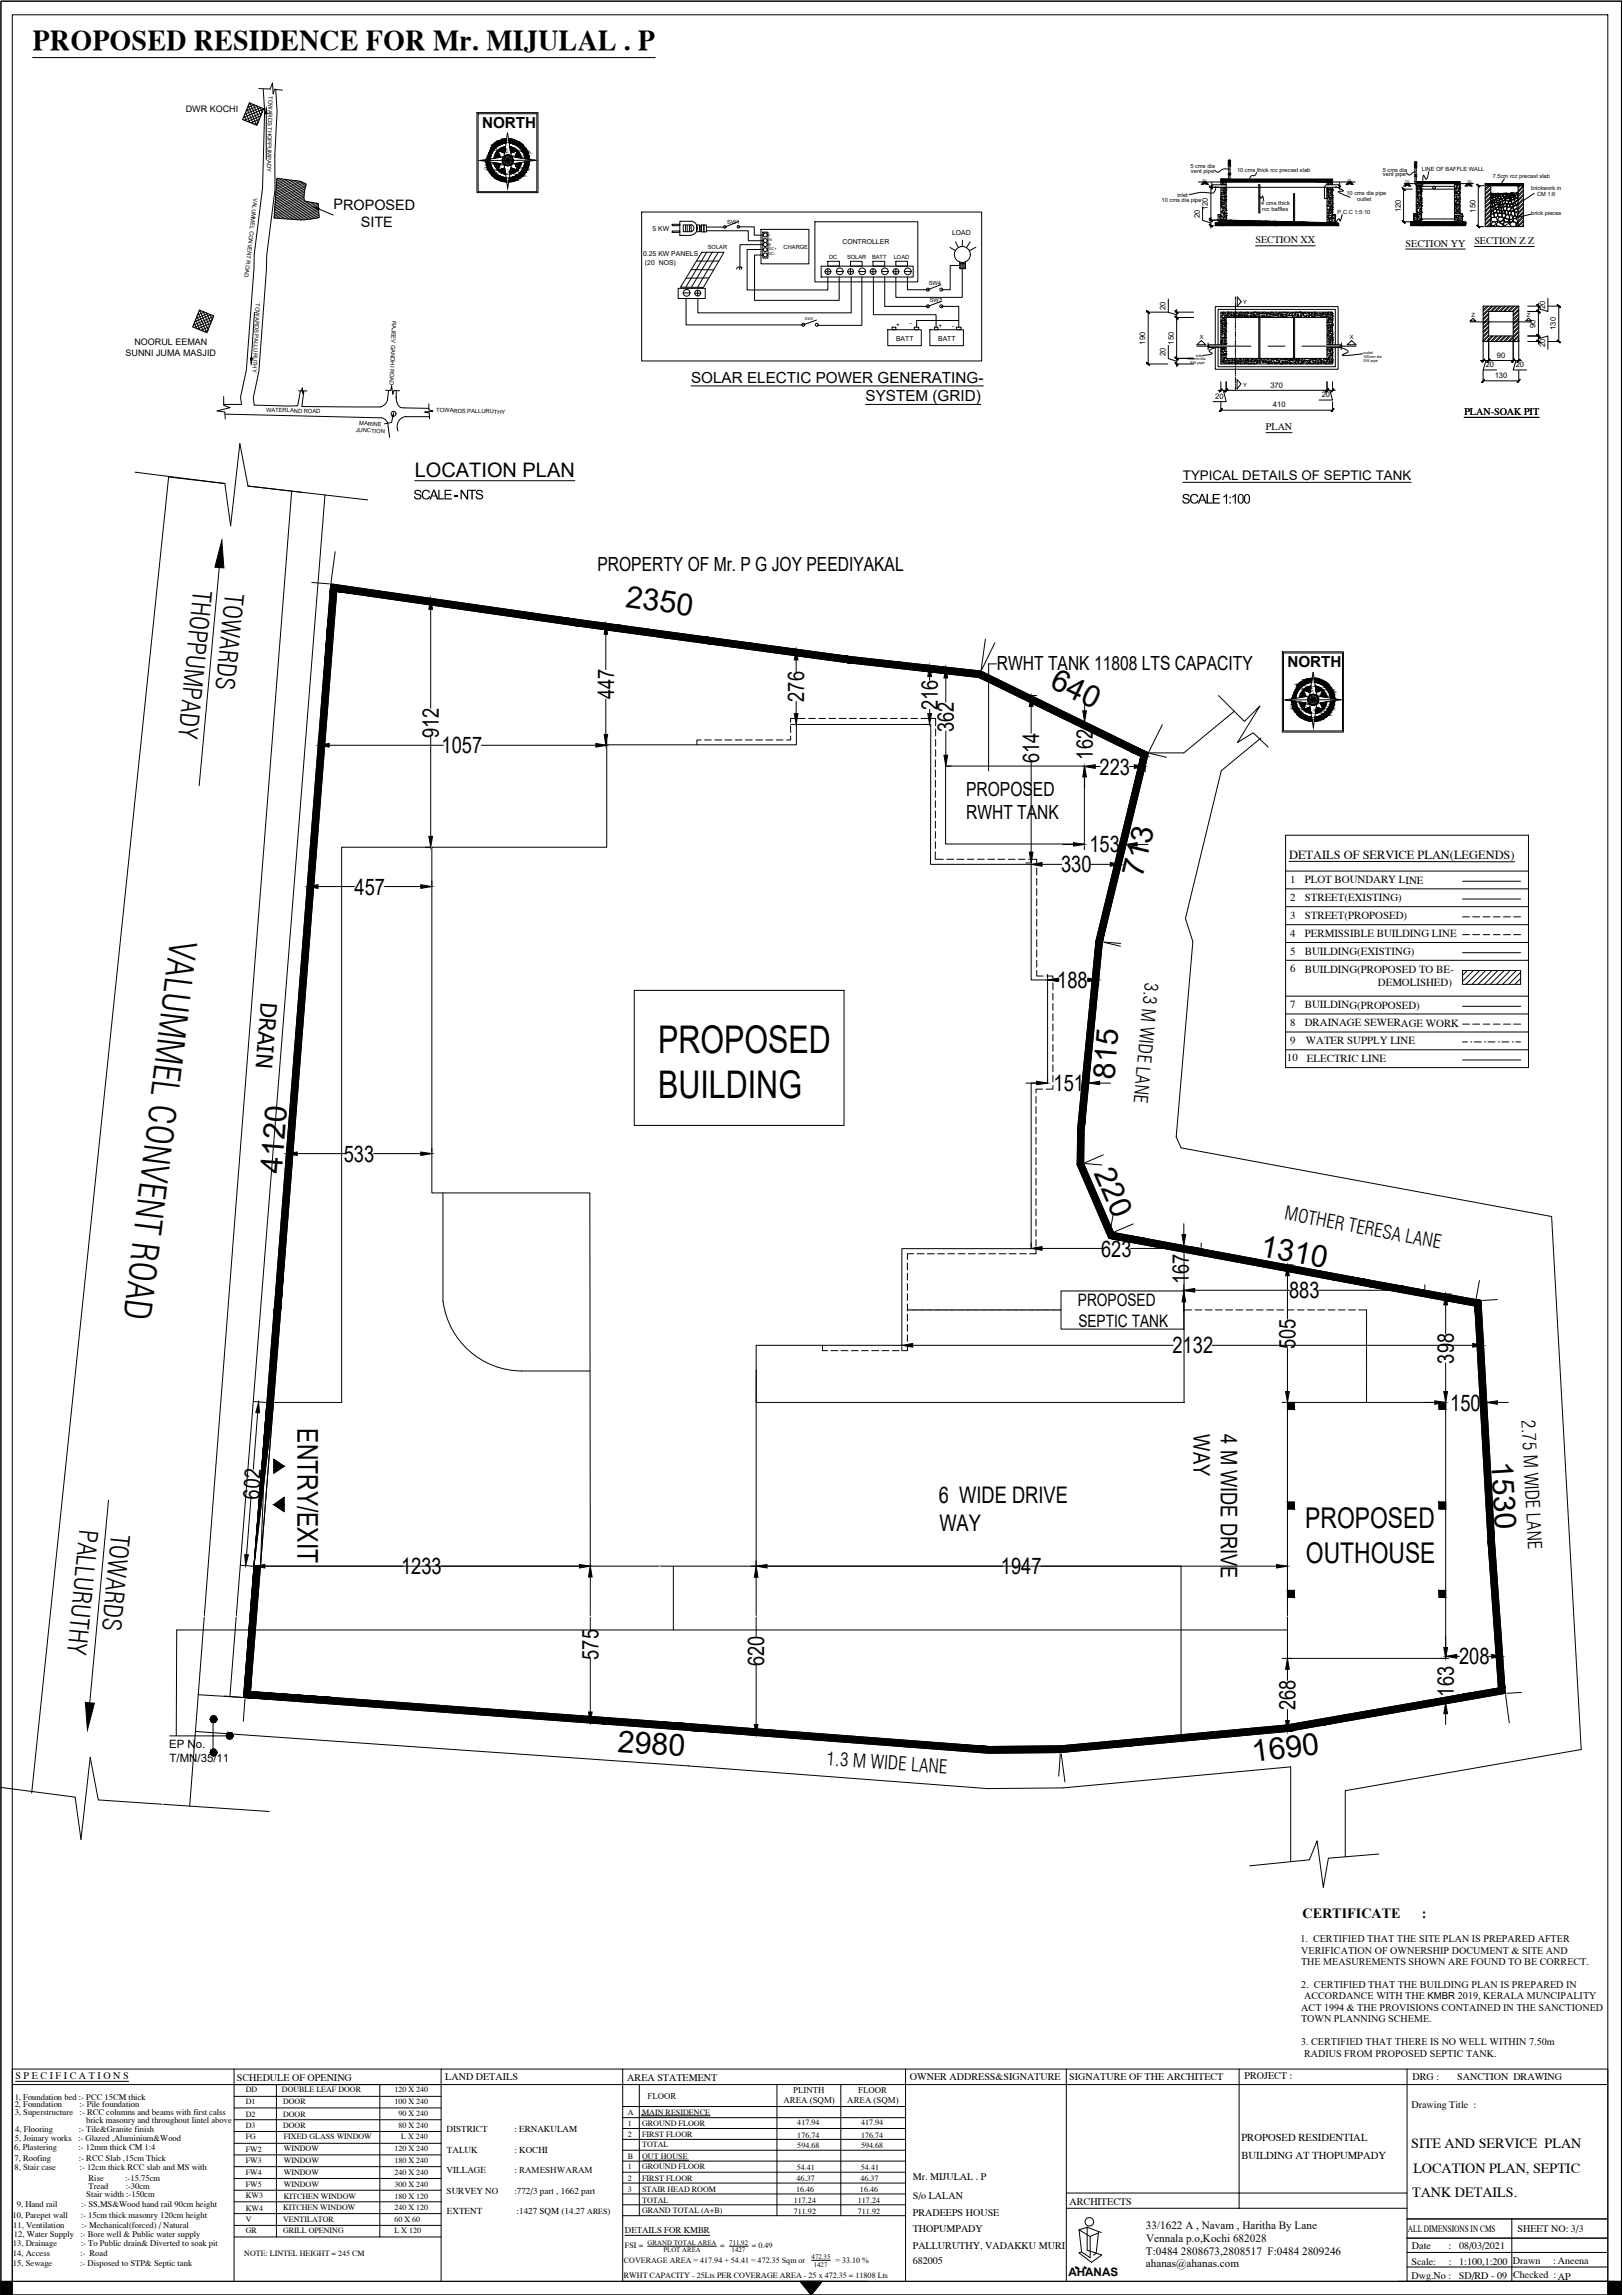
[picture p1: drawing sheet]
<svg xmlns="http://www.w3.org/2000/svg" width="297mm" height="420mm" viewBox="0 0 297 420" stroke-linecap="round" stroke-linejoin="round" font-family="sans-serif">
<defs><g id="words">
<g font-size="7">
<text x="120.4" y="192.7">PROPOSED</text>
<text x="120.4" y="201.1">BUILDING</text>
</g>
<text font-size="6.7" x="31.1" y="172" transform="rotate(97 31.1 172)">VALUMMEL CONVENT ROAD</text>
<g font-size="5.6">
<text x="114.3" y="111.1" transform="rotate(8 114.3 111.1)">2350</text>
<text x="191.9" y="125.8" transform="rotate(26 191.9 125.8)">640</text>
<text x="209.1" y="160.7" transform="rotate(-76 209.1 160.7)">713</text>
<text x="204" y="197.7" transform="rotate(-85 204 197.7)">815</text>
<text x="51.6" y="214.9" transform="rotate(-86 51.6 214.9)">4120</text>
<text x="200.2" y="214.7" transform="rotate(66 200.2 214.7)">220</text>
<text x="230.5" y="230" transform="rotate(11 230.5 230)">1310</text>
<text x="272.9" y="267.7" transform="rotate(86 272.9 267.7)">1530</text>
<text x="112.9" y="320.7" transform="rotate(4 112.9 320.7)">2980</text>
<text x="229.4" y="322.6" transform="rotate(-7 229.4 322.6)">1690</text>
</g>
<g font-size="5.2">
<text x="6" y="9.2">PROPOSED RESIDENCE FOR Mr. MIJULAL . P</text>
<text x="54.4" y="261.5" transform="rotate(90 54.4 261.5)">ENTRY/EXIT</text>
<text x="238.9" y="279.8">PROPOSED</text>
<text x="239" y="286.1">OUTHOUSE</text>
</g>
<g font-size="4.7">
<text x="35.3" y="107.9" transform="rotate(96 35.3 107.9)">THOPPUMPADY</text>
<text x="41.2" y="108.5" transform="rotate(96 41.2 108.5)">TOWARDS</text>
<text x="14.6" y="279.9" transform="rotate(96 14.6 279.9)">PALLURUTHY</text>
<text x="20.4" y="280.8" transform="rotate(96 20.4 280.8)">TOWARDS</text>
</g>
<g font-size="4.2">
<text x="112.4" y="128" transform="rotate(-90 112.4 128)">447</text>
<text x="147.2" y="128.5" transform="rotate(-90 147.2 128.5)">276</text>
<text x="171.6" y="130" transform="rotate(-90 171.6 130)">216</text>
<text x="80.3" y="135.1" transform="rotate(-90 80.3 135.1)">912</text>
<text x="80.8" y="137.9">1057</text>
<text x="174.6" y="134" transform="rotate(-90 174.6 134)">362</text>
<text x="190.2" y="139.7" transform="rotate(-90 190.2 139.7)">614</text>
<text x="200" y="139.1" transform="rotate(-90 200 139.1)">162</text>
<text x="201.3" y="141.8">223</text>
<text x="194.2" y="159.7">330</text>
<text x="199.4" y="156">153</text>
<text x="64.9" y="163.8">457</text>
<text x="193.5" y="180.8">188</text>
<text x="192.8" y="199.7">151</text>
<text x="62.9" y="212.7">533</text>
<text x="201.5" y="230">623</text>
<text x="217.6" y="235.1" transform="rotate(-90 217.6 235.1)">167</text>
<text x="235.9" y="237.7">883</text>
<text x="214.6" y="247.8">2132</text>
<text x="237.1" y="247" transform="rotate(-90 237.1 247)">505</text>
<text x="266.1" y="249.6" transform="rotate(-90 266.1 249.6)">398</text>
<text x="218.4" y="262.6" transform="rotate(90 218.4 262.6)">WAY</text>
<text x="223.4" y="262.6" transform="rotate(90 223.4 262.6)">4 M WIDE DRIVE</text>
<text x="265.4" y="258.2">150</text>
<text x="47.4" y="274.5" transform="rotate(-86 47.4 274.5)">602</text>
<text x="171.8" y="275.2">6 WIDE DRIVE</text>
<text x="171.9" y="280.2">WAY</text>
<text x="73.4" y="288.2">1233</text>
<text x="183.2" y="288.2">1947</text>
<text x="109.5" y="303.9" transform="rotate(-90 109.5 303.9)">575</text>
<text x="139.9" y="305" transform="rotate(-90 139.9 305)">620</text>
<text x="267" y="304.7">208</text>
<text x="266.1" y="310.6" transform="rotate(-90 266.1 310.6)">163</text>
<text x="237.1" y="313.1" transform="rotate(-90 237.1 313.1)">268</text>
</g>
<text font-size="4.1" x="47.8" y="183.4" transform="rotate(94 47.8 183.4)">DRAIN</text>
<text font-size="3.7" x="75.9" y="87.2">LOCATION PLAN</text>
<g font-size="3.6">
<text x="109.3" y="104.5">PROPERTY OF Mr. P G JOY PEEDIYAKAL</text>
<text x="182.5" y="122.6">RWHT TANK 11808 LTS CAPACITY</text>
<text x="176.8" y="145.7">PROPOSED</text>
<text x="176.8" y="149.9">RWHT TANK</text>
</g>
<g font-size="3.4">
<text x="209.5" y="179.8" transform="rotate(95 209.5 179.8)">3.3 M WIDE LANE</text>
<text x="235" y="223.2" transform="rotate(11 235 223.2)">MOTHER TERESA LANE</text>
<text x="278.5" y="259.9" transform="rotate(87 278.5 259.9)">2.75 M WIDE LANE</text>
<text x="151.2" y="323.2" transform="rotate(4 151.2 323.2)">1.3 M WIDE LANE</text>
</g>
<g font-size="3.1">
<text x="197.3" y="239.1">PROPOSED</text>
<text x="197.4" y="242.9">SEPTIC TANK</text>
</g>
<g font-size="2.8">
<text x="88.2" y="23.4">NORTH</text>
<text x="126.5" y="70.1">SOLAR ELECTIC POWER GENERATING-</text>
<text x="158.4" y="73.4">SYSTEM (GRID)</text>
<text x="235.6" y="122.1">NORTH</text>
</g>
<g font-size="2.6">
<text x="61" y="38.4">PROPOSED</text>
<text x="66.1" y="41.5">SITE</text>
<text x="238.4" y="351.1">CERTIFICATE</text>
<text x="260.2" y="351.1">:</text>
<text x="258.3" y="393.2">SITE AND SERVICE PLAN</text>
<text x="258.7" y="397.9">LOCATION PLAN, SEPTIC</text>
<text x="258.4" y="402.3">TANK DETAILS.</text>
</g>
<g font-size="2.4">
<text x="216.5" y="87.8">TYPICAL DETAILS OF SEPTIC TANK</text>
<text x="77.2" y="91.4">NTS</text>
</g>
<text font-size="2.3" x="235.9" y="157.2">DETAILS OF SERVICE PLAN(LEGENDS)</text>
<g font-size="2.1">
<text x="30.9" y="320">EP No.</text>
<text x="31" y="322.5">T/MN/35/11</text>
<text x="195.5" y="416.6">AHANAS</text>
</g>
<g font-size="2">
<text x="236.1" y="161.7">1</text>
<text x="238.8" y="161.7">PLOT BOUNDARY LINE</text>
<text x="236.1" y="164.9">2</text>
<text x="238.8" y="165">STREET(EXISTING)</text>
<text x="236.1" y="168.2">3</text>
<text x="236.1" y="171.5">4</text>
<text x="238.8" y="168.3">STREET(PROPOSED)</text>
<text x="238.8" y="171.5">PERMISSIBLE BUILDING LINE</text>
<text x="236.1" y="174.8">5</text>
<text x="236.1" y="178">6</text>
<text x="238.8" y="174.8">BUILDING(EXISTING)</text>
<text x="238.8" y="178.1">BUILDING(PROPOSED TO BE-</text>
<text x="236.1" y="184.6">7</text>
<text x="238.8" y="184.6">BUILDING(PROPOSED)</text>
<text x="252.2" y="180.6">DEMOLISHED)</text>
<text x="236.1" y="187.8">8</text>
<text x="236.1" y="191.1">9</text>
<text x="238.8" y="187.9">DRAINAGE SEWERAGE WORK</text>
<text x="239" y="191.1">WATER SUPPLY LINE</text>
<text x="235.5" y="194.3">10</text>
<text x="239.2" y="194.4">ELECTRIC LINE</text>
<text x="209.7" y="408.1">33/1622 A , Navam , Haritha By Lane</text>
<text x="209.7" y="412.7">T:0484 2808673,2808517 F:0484 2809246</text>
<text x="209.8" y="410.4">Vennala p.o,Kochi 682028</text>
<text x="209.7" y="415.1">ahanas@ahanas.com</text>
</g>
<g font-size="1.9">
<text x="238" y="355.6">1. CERTIFIED THAT THE SITE PLAN IS PREPARED AFTER</text>
<text x="238.1" y="359.8">THE MEASUREMENTS SHOWN ARE FOUND TO BE CORRECT.</text>
<text x="238.2" y="357.7">VERIFICATION OF OWNERSHIP DOCUMENT &amp; SITE AND</text>
<text x="238.2" y="364">2. CERTIFIED THAT THE BUILDING PLAN IS PREPARED IN</text>
<text x="238.1" y="370.2">TOWN PLANNING SCHEME.</text>
<text x="238.2" y="368.1">ACT 1994 &amp; THE PROVISIONS CONTAINED IN THE SANCTIONED</text>
<text x="238.7" y="366.1">ACCORDANCE WITH THE KMBR 2019, KERALA MUNCIPALITY</text>
<text x="238.1" y="374.4">3. CERTIFIED THAT THERE IS NO WELL WITHIN 7.50m</text>
<text x="238.7" y="376.5">RADIUS FROM PROPOSED SEPTIC TANK.</text>
<text x="227.2" y="392">PROPOSED RESIDENTIAL</text>
<text x="227.2" y="395.3">BUILDING AT THOPUMPADY</text>
</g>
<g font-size="1.8">
<text x="229.8" y="44.6">SECTION XX</text>
<text x="257.3" y="45.2">SECTION YY</text>
<text x="269.8" y="44.7">SECTION Z Z</text>
<text x="268" y="76">PLAN-SOAK PIT</text>
<text x="231.7" y="78.8">PLAN</text>
<text x="2.8" y="380.6">S P E C I F I C A T I O N S</text>
<text x="43.3" y="380.9">SCHEDULE OF OPENING</text>
<text x="81.5" y="380.9">LAND DETAILS</text>
<text x="114.8" y="381">AREA STATEMENT</text>
<text x="166.5" y="380.8">OWNER ADDRESS&amp;SIGNATURE</text>
<text x="195.7" y="380.8">SIGNATURE OF THE ARCHITECT</text>
<text x="227.8" y="380.7">PROJECT :</text>
<text x="258.5" y="380.8">DRG :</text>
<text x="266.7" y="380.9">SANCTION DRAWING</text>
<text x="258.3" y="385.9">Drawing Title :</text>
<text x="167" y="399">Mr. MIJULAL . P</text>
<text x="167" y="402.5">S/o LALAN</text>
<text x="167" y="405.7">PRADEEPS HOUSE</text>
<text x="195.7" y="403.6">ARCHITECTS</text>
<text x="167" y="408.6">THOPUMPADY</text>
<text x="167" y="411.7">PALLURUTHY, VADAKKU MURI</text>
<text x="257.7" y="408.6">ALL DIMENSIONS IN CMS</text>
<text x="258.4" y="411.8">Date</text>
<text x="265.1" y="411.8">:</text>
<text x="267" y="411.8">08/03/2021</text>
<text x="277.7" y="408.6">SHEET NO: 3/3</text>
<text x="167" y="414.4">682005</text>
<text x="258.3" y="414.6">Scale:</text>
<text x="258.3" y="417.2">Dwg.No :</text>
<text x="265.2" y="414.6">:</text>
<text x="267" y="417.2">SD/RD - 09</text>
<text x="267.1" y="414.6">1:100,1:200</text>
<text x="276.9" y="414.6">Drawn</text>
<text x="276.9" y="417">Checked :AP</text>
<text x="284.2" y="414.6">: Aneena</text>
</g>
<g font-size="1.7">
<text x="81.7" y="390.4">DISTRICT</text>
<text x="81.8" y="394.1">TALUK</text>
<text x="94.1" y="390.4">: ERNAKULAM</text>
<text x="94.1" y="394.1">: KOCHI</text>
<text x="81.7" y="397.9">VILLAGE</text>
<text x="81.7" y="401.6">SURVEY NO</text>
<text x="94.1" y="397.9">: RAMESHWARAM</text>
<text x="94.1" y="401.6">:772/3 part , 1662 part</text>
<text x="81.8" y="405.4">EXTENT</text>
<text x="94.6" y="405.4">:1427 SQM (14.27</text>
<text x="111.2" y="405.4">)</text>
</g>
<g font-size="1.6">
<text x="34" y="20.5">DWR KOCHI</text>
<text x="23" y="65.1">SUNNI JUMA MASJID</text>
<text x="24.6" y="63.1">NOORUL EEMAN</text>
<text x="145.2" y="383.2">PLINTH</text>
<text x="157.1" y="383.2">FLOOR</text>
<text x="2.7" y="385.8">2, Foundation</text>
<text x="2.7" y="384.5">1, Foundation bed :- PCC 15CM thick</text>
<text x="2.7" y="387.2">3, Superstructure</text>
<text x="14.5" y="385.8">:- Pile foundation</text>
<text x="14.6" y="387.2">:- RCC columns and beams with first calss</text>
<text x="15.8" y="388.7">brick masonry and throughout lintel above</text>
<text x="118.5" y="384.3">FLOOR</text>
<text x="143.4" y="385.1">AREA (SQM)</text>
<text x="155.1" y="385.1">AREA (SQM)</text>
<text x="2.6" y="393.7">6, Plastering</text>
<text x="2.6" y="395.6">7, Roofing</text>
<text x="2.7" y="392">5, Joinary works</text>
<text x="2.8" y="390.4">4, Flooring</text>
<text x="14.3" y="392">:- Glazed ,Aluminium&amp;Wood</text>
<text x="14.4" y="393.7">:- 12mm thick CM 1:4</text>
<text x="14.4" y="390.4">:- Tile&amp;Granite finish</text>
<text x="14.4" y="395.6">:- RCC Slab ,15cm Thick</text>
<text x="2.6" y="397.2">8, Stair case</text>
<text x="14.6" y="397.2">:- 12cm thick RCC slab and MS with</text>
<text x="16.2" y="399.2">Rise</text>
<text x="16.2" y="400.8">Tread</text>
<text x="22.9" y="399.2">:-15.75cm</text>
<text x="23" y="400.8">:-30cm</text>
<text x="2.3" y="406">10, Parepet wall</text>
<text x="2.4" y="407.9">11, Ventilation</text>
<text x="3.1" y="404.1">9, Hand rail</text>
<text x="14.8" y="406">:- 15cm thick masonry 120cm height</text>
<text x="14.8" y="404.1">:- SS,MS&amp;Wood hand rail 90cm height</text>
<text x="15" y="407.9">:- Mechanical(forced) / Natural</text>
<text x="15.8" y="402.3">Stair width :-150cm</text>
<text x="2.4" y="411.3">13, Drainage</text>
<text x="2.4" y="413">14, Access</text>
<text x="2.5" y="409.6">12, Water Supply</text>
<text x="14.6" y="413">:- Road</text>
<text x="14.7" y="409.6">:- Bore well &amp; Public water supply</text>
<text x="14.8" y="411.3">:- To Public drain&amp; Diverted to soak pit</text>
<text x="114.4" y="408.9">DETAILS FOR KMBR</text>
<text x="2.4" y="414.8">15, Sewage</text>
<text x="14.7" y="414.8">:- Disposed to STP&amp; Septic tank</text>
</g>
<g font-size="1.5">
<text x="45" y="383">DD</text>
<text x="51.6" y="383">DOUBLE LEAF DOOR</text>
<text x="72.2" y="383">120 X 240</text>
<text x="45" y="385.1">D1</text>
<text x="45" y="387.5">D2</text>
<text x="45" y="389.6">D3</text>
<text x="51.8" y="385.2">DOOR</text>
<text x="51.8" y="387.6">DOOR</text>
<text x="51.8" y="389.6">DOOR</text>
<text x="72.2" y="385.2">100 X 240</text>
<text x="72.9" y="387.4">90 X 240</text>
<text x="72.9" y="389.6">80 X 240</text>
<text x="114.9" y="389.2">1</text>
<text x="114.9" y="387.2">A</text>
<text x="117.5" y="387.1">MAIN RESIDENCE</text>
<text x="117.5" y="389.1">GROUND FLOOR</text>
<text x="145.9" y="389.1">417.94</text>
<text x="157.6" y="389.1">417.94</text>
<text x="45" y="393.9">FW2</text>
<text x="45" y="391.7">FG</text>
<text x="51.9" y="393.9">WINDOW</text>
<text x="51.9" y="391.6">FIXED GLASS WINDOW</text>
<text x="72.2" y="393.9">120 X 240</text>
<text x="73.4" y="391.6">L X 240</text>
<text x="114.9" y="391.3">2</text>
<text x="114.9" y="395.2">B</text>
<text x="117.5" y="391.2">FIRST FLOOR</text>
<text x="117.5" y="393.1">TOTAL</text>
<text x="117.5" y="395.2">OUT HOUSE</text>
<text x="145.9" y="391.5">176.74</text>
<text x="145.9" y="393.2">594.68</text>
<text x="157.6" y="391.5">176.74</text>
<text x="157.6" y="393.2">594.68</text>
<text x="45" y="398.2">FW4</text>
<text x="45" y="400.4">FW5</text>
<text x="45" y="396">FW3</text>
<text x="51.9" y="400.4">WINDOW</text>
<text x="51.9" y="398.2">WINDOW</text>
<text x="51.9" y="396">WINDOW</text>
<text x="72.2" y="400.4">300 X 240</text>
<text x="72.2" y="398.2">240 X 240</text>
<text x="72.2" y="396.1">180 X 240</text>
<text x="114.9" y="397.2">1</text>
<text x="114.9" y="399.2">2</text>
<text x="114.9" y="401.2">3</text>
<text x="117.5" y="397">GROUND FLOOR</text>
<text x="117.5" y="399.3">FIRST FLOOR</text>
<text x="117.5" y="401.4">STAIR HEAD ROOM</text>
<text x="145.7" y="401.2">16.46</text>
<text x="145.8" y="399.3">46.37</text>
<text x="145.8" y="397.2">54.41</text>
<text x="157.4" y="401.2">16.46</text>
<text x="157.5" y="399.3">46.37</text>
<text x="157.6" y="397.2">54.41</text>
<text x="45" y="402.5">KW3</text>
<text x="45" y="406.8">V</text>
<text x="45" y="404.7">KW4</text>
<text x="51.8" y="404.6">KITCHEN WINDOW</text>
<text x="51.8" y="406.8">VENTILATOR</text>
<text x="51.9" y="402.5">KITCHEN WINDOW</text>
<text x="72.2" y="402.5">180 X 120</text>
<text x="72.2" y="404.7">240 X 120</text>
<text x="72.2" y="406.7">60 X 60</text>
<text x="107.5" y="405.3">ARES</text>
<text x="117.5" y="403.2">TOTAL</text>
<text x="117.5" y="405.2">GRAND TOTAL (A+B)</text>
<text x="145.3" y="403.3">117.24</text>
<text x="145.3" y="405.3">711.92</text>
<text x="157" y="403.3">117.24</text>
<text x="157" y="405.3">711.92</text>
<text x="44.7" y="413">NOTE: LINTEL HEIGHT = 245 CM</text>
<text x="45" y="408.8">GR</text>
<text x="51.8" y="408.9">GRILL OPENING</text>
<text x="72.2" y="408.9">L X 120</text>
<text x="114.4" y="411.6">FSI =</text>
<text x="131.8" y="411.6">=</text>
<text x="137.6" y="411.6">= 0.49</text>
<text x="114.2" y="417.1">RWHT CAPACITY - 25Lts PER COVERAGE AREA - 25 x 472.35 = 11808 Lts</text>
<text x="114.2" y="414.3">COVERAGE AREA = 417.94 + 54.41 = 472.35 Sqm or</text>
<text x="152.9" y="414.3">= 33.10 %</text>
</g>
<g font-size="1.4">
<text x="219.6" y="39.9" transform="rotate(-90 219.6 39.9)">20</text>
<text x="221.1" y="38.5" transform="rotate(-90 221.1 38.5)">120</text>
<text x="256.4" y="38.8" transform="rotate(-90 256.4 38.8)">120</text>
<text x="270" y="38.9" transform="rotate(-90 270 38.9)">150</text>
<text x="213.3" y="56.7" transform="rotate(-90 213.3 56.7)">20</text>
<text x="282.8" y="56.6" transform="rotate(-90 282.8 56.6)">20</text>
<text x="209.6" y="63.1" transform="rotate(-90 209.6 63.1)">190</text>
<text x="213.3" y="65.2" transform="rotate(-90 213.3 65.2)">20</text>
<text x="214.8" y="63.1" transform="rotate(-90 214.8 63.1)">150</text>
<text x="273.9" y="65.5">90</text>
<text x="281.1" y="60" transform="rotate(-90 281.1 60)">90</text>
<text x="282.8" y="63.5" transform="rotate(-90 282.8 63.5)">20</text>
<text x="284.8" y="60.4" transform="rotate(-90 284.8 60.4)">130</text>
<text x="232.5" y="71">370</text>
<text x="271.9" y="67.2">20</text>
<text x="273.6" y="69.2">130</text>
<text x="277.4" y="67.2">20</text>
<text x="222.4" y="73">20</text>
<text x="233" y="74.6">410</text>
<text x="241.9" y="72.7">20</text>
</g>
<g font-size="1.3">
<text x="117.7" y="46.9">0.25 KW PANELS</text>
<text x="119.4" y="42.3">5 KW</text>
<text x="154.2" y="44.6">CONTROLLER</text>
<text x="174.2" y="43.1">LOAD</text>
<text x="118" y="48.5">(20 NOS)</text>
<text x="164" y="62.4">BATT</text>
<text x="171.7" y="62.4">BATT</text>
<text x="118.5" y="410.9">GRAND TOTAL AREA</text>
<text x="121.4" y="412.4">PLOT AREA</text>
<text x="133.5" y="410.9">711.92</text>
<text x="133.9" y="412.4">1427</text>
<text x="148.5" y="413.6">472.35</text>
<text x="148.9" y="415">1427</text>
</g>
<g font-size="1.2">
<text x="164" y="59.8">+</text>
<text x="166.5" y="59.6">-</text>
<text x="171.7" y="60">+</text>
<text x="174.2" y="60.1">-</text>
</g>
<g font-size="1.1">
<text x="49.1" y="17.6" transform="rotate(91 49.1 17.6)">TOWARDS THOPPUMPADY</text>
<text x="46.4" y="36.2" transform="rotate(96 46.4 36.2)">VALUMMEL CONVENT ROAD</text>
<text x="46.8" y="55.5" transform="rotate(93 46.8 55.5)">TOWARDS PALLURUTHY</text>
<text x="71.8" y="58.7" transform="rotate(92 71.8 58.7)">RAJEEV GANDHI ROAD</text>
<text x="48.7" y="75.4" transform="rotate(1 48.7 75.4)">WATERLAND ROAD</text>
<text x="65.7" y="77.9" transform="rotate(3 65.7 77.9)">MARINE</text>
<text x="79.8" y="75.4" transform="rotate(2 79.8 75.4)">TOWARDS PALLURUTHY</text>
<text x="65.1" y="79.1" transform="rotate(3 65.1 79.1)">JUNCTION</text>
</g>
<g font-size="1">
<text x="215.5" y="36">inlet</text>
<text x="217.9" y="30.8">5 cms dia</text>
<text x="218" y="31.8">vent pipe</text>
<text x="226.4" y="31.5">10 cms thick rcc precast slab</text>
<text x="246.4" y="35.8">10 cms dia pipe</text>
<text x="253.1" y="31.4">5 cms dia</text>
<text x="253.1" y="32.1">vent pipe</text>
<text x="260.2" y="31.2">LINE OF BAFFLE WALL</text>
<text x="273.2" y="32.6">7.5cm rcc precast slab</text>
<text x="280.2" y="34.8">brickwork in</text>
<text x="281.3" y="35.9">CM 1:6</text>
<text x="133.1" y="40.9">SW1</text>
<text x="212.6" y="37">10 cms dia pipe</text>
<text x="230.8" y="37.5">4 cms thick</text>
<text x="231" y="38.6">rcc baffles</text>
<text x="244.8" y="39.2">P.C.C 1:5:10</text>
<text x="248.4" y="36.8">outlet</text>
<text x="280.2" y="39.4">brick pieces</text>
<text x="129.5" y="45.6">SOLAR</text>
<text x="143.4" y="45.5">CHARGE</text>
<text x="151.7" y="47.5">DC</text>
<text x="155" y="47.5">SOLAR</text>
<text x="159.6" y="47.5">BATT</text>
<text x="163.6" y="47.5">LOAD</text>
<text x="170" y="52.2">SW4</text>
<text x="170.2" y="55.4">SW3</text>
<text x="227.5" y="55.6">Y</text>
<text x="269.3" y="58.1">Z</text>
<text x="279.4" y="58">Z</text>
<text x="219.6" y="62">X</text>
<text x="247.1" y="62.1">X</text>
<text x="227.5" y="70.9">Y</text>
</g>
<g font-size=".7">
<text x="220.1" y="33.2">GL</text>
<text x="246.6" y="33.2">GL</text>
<text x="257.2" y="33.5">GL</text>
<text x="268.6" y="33.5">GL</text>
<text x="140.6" y="43.2">L</text>
<text x="140.6" y="46.7">DC-</text>
<text x="140.7" y="45">B</text>
<text x="140.7" y="45.8">DC+</text>
<text x="140.8" y="44.2">N</text>
<text x="147.3" y="58.5">SW2</text>
<text x="217.2" y="66">100mm dia</text>
<text x="218.9" y="65.3">inlet</text>
<text x="249.5" y="65.6">100mm dia</text>
<text x="249.6" y="64.9">outlet</text>
<text x="217.8" y="66.7">SW pipe</text>
<text x="249.6" y="66.3">SW pipe</text>
</g>
</g></defs>
<!-- layer: Hatch -->
<g fill="none" stroke="#000" stroke-width=".18">
<path d="M45.2 19.9l1.2 2.7M45.4 19.3l1.5 3.6M45.8 18.9l1.4 3.5M45.9 18.9l-.3 .2M46.4 19.1l1.1 2.7M46.5 19.2l-1.2 .5M47 19.3l.8 1.9M47.2 19.4l-2.2 .9M47.6 19.6l.4 1M47.8 19.7l-3 1.2M48.2 20l-3.7 1.5M48.2 19.9h.1"/>
<path d="M44.4 21.8l.1 .1M44.7 21.2l.4 1M45 20.6l.7 1.8M47.2 22.4l-.7 .3M47.5 21.8l-1.6 .7M47.8 21.2l-2.5 1M48 20.6l-3.3 1.4M219.8 33.8l.5-.5 .5 .5M219.9 33.8l.5-.5 .5 .5M220 33.8l.5-.5 .5 .5M220.2 33.8l.4-.5 .5 .5M220.3 33.8l.4-.5 .5 .5"/>
<path d="M223 39.5h.1M223.1 39.6h.1M223.1 39.8h.1M223.3 40h.1M223.3 39.5l.1 .1zM223.4 39.6h.1M223.4 39.9h.1M223.4 39.4h.1M223.4 37.3h.1M223.4 37.6h.1M223.4 37.9h.1M223.4 37.4h.1"/>
<path d="M223.4 37h.1M223.4 36.4h.1M223.5 36.2h.1M223.5 36.6h.1M223.5 36.9h.1M223.5 37h.1M223.5 35.4h.1M223.5 36.1h.1M223.5 35.9h.1zM223.5 36.4h-.1M223.5 34.9h.1M223.5 35.3h.1"/>
<path d="M223.5 35.6h.1M223.5 35.9h.1M223.5 39.6h.1M223.5 39.5h.1M223.5 37.5h.1l-.1 .1M223.5 38.8h.1zM223.6 34.6h.1M223.6 33.4h.1M223.6 37.8h.1M223.6 38h.1M223.6 34.4h.1M223.6 33.6h.1"/>
<path d="M223.6 35.9h.1M223.6 36.4h.1M223.6 38.8h.1M223.6 37.1h.1M223.6 36.2h.1M223.7 38.5h.1M223.7 34.9h.1M223.7 39.1h.1M223.7 37.8h.1M223.7 36.5h.1M223.7 35.3h.1M223.7 39h.1"/>
<path d="M223.7 36.7h.1M223.7 37h.1M223.7 33.4h.1M223.7 39.8h.1M223.7 37.2h.1M223.7 35.9h.1M223.7 34.7h.1M223.7 38.6l-.1 .1h.1M223.8 34.9h.1M223.8 35.2h.1M223.8 39.2h.1M223.8 37.5h.1"/>
<path d="M223.8 38.1h.1M223.8 33.7h.1M223.8 39.8h.1zM223.8 38.1h.1zM223.8 33.4h.1M223.8 37.4h.1M223.8 35.9h.1M223.8 37.4v.1zM223.9 39.8h.1M223.9 39.9h.1M223.9 34.4h.1M223.9 40v-.1z"/>
<path d="M223.9 33.7l-.1 .1zM223.9 38.5h.1M223.9 38.8h.1M223.9 39.2h.1M223.9 39.5h.1M223.9 35.6h.1M223.9 38.4h.1M223.9 35.1h.1M223.9 38.2h.1zM223.9 35.5v.1M223.9 37.5h.1M223.9 37.8h.1"/>
<path d="M223.9 38.1h.1M223.9 33.8h.1M223.9 37h.1M223.9 39.3h.1M223.9 38h.1M223.9 36.7h.1M223.9 35.5h.1M224 36.2h.1M224 36.5h.1M224 36.8h.1M224 37.2h.1M224 36.3h.1"/>
<path d="M224 36.6h.1M224 34.5h.1M224 35.2h.1M224 35.5h.1M224 35.8h.1M224 34.8h.1M224 38.8h.1M224 35.4h.1M224 36.1h.1M224 39.6h.1M224 38.9h.1zM224.1 34.5h.1"/>
<path d="M224.1 34.8h.1M224.1 37h.1M224.1 37.3h.1M224.1 33.5h.1M224.1 39.8h.1M224.1 38h.1M224.1 35.2h.1M224.1 39.2h.1M224.2 35.2h.1M224.2 39.5h.1M224.2 36.5h.1M224.2 37.1h.1"/>
<path d="M224.2 34.3h.1M224.2 33.4h.1M224.2 37.7h.1M224.2 38.1h.1M224.2 34.9h.1M224.2 34.8h.1M224.2 35.9h.1M224.2 36.2h.1M224.2 39.1h.1M224.2 39.7h.1M224.2 35.9l.1 .1zM224.2 36.7l.1-.1z"/>
<path d="M224.3 34.4h.1M224.3 38.4h.1M224.3 33.4h.1M224.3 37.5h.1M224.3 39h.1M224.3 37.7h.1M224.3 36.4h.1M224.3 35.2h.1M224.3 38.1h.1M224.3 39.6h.1M224.3 37.1h.1M224.3 35.9h.1"/>
<path d="M224.3 34.6h.1M224.3 33.3h.1M224.4 39.8h.1M224.4 36.6h.1M224.4 36h.1M224.4 38.5h.1M224.4 39.1h.1M224.4 39.4h.1M224.4 34.8h.1M224.4 39.5h.1M224.4 34.4h.1M224.4 35.4l-.1 .1z"/>
<path d="M224.4 36.7v.1zM242.9 37.6h.1M242.9 34.6h.1M242.9 34.9h.1M242.9 36.3h.1M242.9 39.6h.1M242.9 38.3h.1M242.9 37h.1M242.9 35.8h.1M242.9 34.5h.1M242.9 39.8h.1M243 37.7h.1"/>
<path d="M243 33.6h.1M243 34.5h.1M243 39h.1M243 36.4h.1M243 35.2h.1M243 38.9h.1M243 38.3h.1M243 34.8h.1M243 39.2h.1M243 38.8h.1M243 38.4h.1M243 37.4h.1"/>
<path d="M243 36.7h.1M243 33.8h.1M243 37h.1M243 34.6v.1zM243 35.1h.1M243.1 35.2h.1M243.1 35.6h.1M243.1 39.3h.1M243.1 35.9h.1M243.1 39.5h.1M243.1 33.4h.1M243.1 33.7h.1"/>
<path d="M243.1 37.7h.1M243.1 39.8h.1M243.1 38.5h.1M243.1 37.3h.1M243.1 36h.1M243.1 37.8h.1M243.1 39.2h.1M243.2 34.9v.2zM243.2 35.9h.1M243.2 34.7h.1M243.2 33.5h.1M243.2 39.1v.1"/>
<path d="M243.2 35.4v.1zM243.2 36.9h.1M243.2 39.8h.1M243.2 38.4h.1M243.2 36.2h.1M243.2 38.8h.1M243.2 38.5h.1M243.2 38.9h.1M243.2 39.2h.1M243.2 39.5h.1M243.2 37h.1M243.2 36.2h.1z"/>
<path d="M243.2 38.8h.1zM243.2 36.2l.1-.1v.1M243.3 37.5h.1M243.3 37.8h.1M243.3 38.2h.1M243.3 36.6h.1M243.3 38.8h.1M243.3 39.8h.1M243.3 34.4h.1M243.3 36.2h.1M243.3 36.5h.1M243.3 36.8h.1"/>
<path d="M243.3 37.2h.1M243.3 34.8h.1M243.3 35.2h.1M243.3 37.9h.1M243.3 37.3h.1M243.3 33.8h.1M243.3 39.1h.1M243.4 35.2h.1M243.4 35.5h.1M243.4 35.9h.1M243.4 33.4h.1M243.4 37.3h.1"/>
<path d="M243.4 35.7h.1M243.4 36.2h.1zM243.4 34.5h.1M243.4 34.8h.1M243.4 39.9h.1M243.4 39.8h.1M243.5 37h.1M243.4 37.2v.1M243.5 33.5h.1M243.5 38.4h.1M243.5 39.5h.1M243.5 38.2h.1"/>
<path d="M243.5 38.3h.1M243.5 34.8h.1M243.5 37.2l-.1 .1M243.5 33.7h.1M243.5 38h.1M243.5 38.9h.1M243.5 37.6h.1M243.5 36.4h.1M243.5 35.7h.1M243.5 34.4h.1M243.5 39h.1M243.5 38.4h.1z"/>
<path d="M243.5 38.1h.1zM243.5 36.2h.1M243.5 36.6h.1M243.5 35.1h.1M243.5 36.8h.1M243.6 34.4h.1M243.6 34.8h.1M243.6 35.9h.1M243.6 35.2h.1M243.6 38.7h.1M243.6 33.7h.1M243.6 37.6l-.1 .1z"/>
<path d="M243.6 36.9h.1M243.6 39.4h.1M243.7 39.9h.1M243.6 35.5h.1zM243.7 37.8h.1M243.7 39.8h.1M243.7 38.4l.1 .1zM243.7 35.1h.1M243.7 39.7h.1M243.7 38.4h.1M243.7 37.2h.1M243.7 35.9h.1"/>
<path d="M243.7 34.6h.1M243.7 33.4h.1M243.7 36.3h.1M243.7 39.5l-.1 .1zM243.7 34.8h.1M243.8 38.8h.1M243.8 39.1h.1M243.8 39.4h.1M243.8 37.6h.1M243.8 38h.1M243.8 36.9h.1M243.8 34.7v.1"/>
<path d="M243.8 37.3h.1M243.8 37.8h.1M243.8 38.1h.1M243.8 38.4h.1M243.8 35.8h.1M243.8 36.2h.1M243.8 38.9h.1M243.8 34.7h.1M243.8 36.4h.1M243.8 36.8h.1M243.8 37.1h.1M243.8 37.4h.1"/>
<path d="M243.8 34.4h.1M243.8 38.3h.1M243.8 39.2h.1M243.9 34.8h.1M243.9 35.8h.1M243.9 36.1h.1M243.9 38h.1M243.9 37.3h.1M243.9 35.5h.1M243.9 39.4h.1M244 39.9h.1M244.1 39.4h.1"/>
<path d="M244.1 39.8h.1M244.3 39.4h.1M244.3 39.7h.1M244.3 39.6h.1M246.3 33.8l.5-.5 .5 .5M246.5 33.8l.5-.5 .5 .5M246.7 33.8l.4-.5 .5 .5M246.8 33.8l.4-.5 .5 .5M246.9 33.3l-.5 .5M246.9 33.3l.5 .5M256.9 34.1l.4-.5 .5 .5M257 34.1l.4-.5 .5 .5"/>
<path d="M257.1 34.1l.5-.5 .4 .5M257.2 34.1l.5-.5 .4 .5M257.3 34.1l.5-.5 .4 .5M258.7 39.8h.1M258.7 39.2h.1M258.7 39.5h.1M258.8 39.5h.1M258.8 39.3h.1M258.8 39.7h.1M259 39.7h.1M259 39.3v.1M259.2 39.2h.1"/>
<path d="M259.2 37.5h.1M259.2 39.5h.1M259.2 39.8h.1M259.2 38.3h.1M259.2 37.6h.1M259.2 34.1h.1M259.2 39.6h.1M259.2 38.4h.1M259.2 38.8h.1M259.2 39.1h.1M259.2 35h.1M259.2 36.1h.1"/>
<path d="M259.2 39.3h.1M259.2 38.7h.1M259.2 38.7l.1-.1-.1 .1M259.2 34.2h.1M259.3 37.5h.1M259.3 37.8h.1M259.3 38.1h.1M259.3 34.5h.1M259.3 38.2h.1M259.3 34.5v.1zM259.3 36.1h.1M259.3 36.4h.1"/>
<path d="M259.3 36.8h.1M259.3 37.1h.1M259.3 35.7h.1M259.3 36h.1M259.3 38.8h.1M259.3 36.2h.1M259.3 35h.1M259.3 39.3h.1M259.3 38.7h.1M259.3 35.1h.1M259.4 35.1h.1M259.4 35.5h.1"/>
<path d="M259.4 35.8h.1M259.4 34.2h.1M259.4 38.2h.1M259.4 39.5h.1M259.4 36.9h.1M259.4 35.6h.1M259.4 34.4h.1M259.4 37.1h.1M259.4 35.3h.1zM259.4 34.1h.1M259.4 34.5h.1M259.4 34.8h.1"/>
<path d="M259.4 33.9h.1M259.4 38.9v.1zM259.4 36h.1M259.5 36.4h.1M259.5 39.7h.1M259.5 36.2h.1M259.5 35.6h.1M259.5 39.7l-.1 .1h.1M259.5 37.9h.1M259.5 34.6h.1M259.5 38.9h.1M259.5 34h.1"/>
<path d="M259.5 39.2h.1M259.5 39.8h.1zM259.5 37.1h.1M259.5 37.5h.1M259.5 38.1h.1M259.5 36.1h.1M259.6 35.3h.1M259.6 35.6h.1M259.6 39h.1M259.6 37.7h.1M259.6 36.5h.1M259.6 35.2h.1"/>
<path d="M259.6 34h.1M259.6 37.3h.1M259.6 36.6h.1M259.6 39.6h.1M259.6 36v.1M259.6 35.3h.1zM259.6 39.8h.1zM259.6 35.1h.1M259.7 37.8h.1M259.7 39.2h.1M259.7 36.8h.1M259.7 39.7h.1"/>
<path d="M259.7 36h.1M259.7 37.6h.1M259.7 34.1h.1M259.7 37.2h.1zM259.8 38.7h.1M259.8 39h.1M259.8 39.4h.1M259.8 34.2h.1M259.8 38.5h.1M259.8 38.3h.1M259.8 38.9h.1M259.8 37.4h.1"/>
<path d="M259.8 37.7h.1M259.8 38.1h.1M259.8 38.4h.1M259.8 36.7h.1M259.8 37h.1M259.8 36.1h.1M259.8 34.2v.1l.1-.1M259.8 36.4h.1M259.8 35.3h.1M259.8 35.2h.1M259.8 34.5h.1M259.8 39.2h.1"/>
<path d="M259.8 37.5l.1 .1zM259.8 33.9h.1M259.9 39h.1M259.8 34.6h.1zM259.9 35.1h.1M259.9 35.4h.1M259.9 35.7h.1M259.9 36.1h.1M259.9 34.9h.1M259.9 39.3h.1M259.9 38.7h.1M259.9 34h.1"/>
<path d="M259.9 34.4h.1M259.9 34.7h.1M259.9 37.4h.1M259.9 40h.1M259.9 36.2h.1M259.9 37.1h.1M260 35.6h.1M260 39.4h.1M260 38.1h.1M260 36.8h.1M260 34.3h.1M260 39.9h.1"/>
<path d="M260 34.6h.1M260 35.3l-.1 .1 .1-.1M260 38.5h.1M260 39.7h.1M260 36.2h.1M260 38.3h.1M260 36.4h.1M260.1 36.7h.1M260.1 38.2h.1M260.1 34h.1M260.1 36.6v-.1zM260.1 38.3v.1z"/>
<path d="M260.1 36.3h.1M260.1 39h.1M260.1 33.9h.1zM260.1 34.5h.1M260.1 34.8h.1M260.1 37.3h.1M260.1 36.6h.1M260.1 38.8h.1M260.2 37.7h.1M260.2 37h.1M260.2 38.9h.1M260.2 36.4h.1"/>
<path d="M260.2 35.1h.1M260.2 35.3l-.1 .1M260.2 35.3v.1M266.2 33.7h.1M266.2 39.8h.1M266.2 36.6h.1M266.2 35.3h.1M266.2 34.8h.1M266.2 39.5h.1M266.2 35.2l.1 .1v-.1M266.3 34.8h.1M266.3 39.6h.1"/>
<path d="M266.3 38.9h.1M266.3 35.4h.1M266.3 39.1h.1M266.3 34.4h.1M266.3 38.1h.1M266.3 37.2h.1zM266.3 37.6h.1M266.3 36.3h.1M266.3 35.1h.1M266.3 33.8h.1M266.3 37.4h.1M266.3 37.3h.1"/>
<path d="M266.4 39.1h.1M266.4 39.5h.1M266.4 39.8h.1M266.4 35.5h.1M266.4 35.8h.1M266.4 38.3h.1M266.4 37h.1M266.4 35.7h.1M266.4 34.5h.1M266.4 35.9h.1M266.4 37.8h.1M266.4 38.1h.1"/>
<path d="M266.4 38.5h.1M266.4 38.8h.1M266.4 33.7h.1M266.4 34h.1M266.4 40h.1M266.4 36.5h.1M266.4 38h.1M266.5 39h.1M266.4 36.3v.1zM266.4 36.8h.1M266.4 37.1h.1M266.4 37.5h.1"/>
<path d="M266.4 38.4h.1M266.4 34.3h.1M266.5 34.6h.1M266.4 37.5h.1zM266.4 35.1l.1 .1zM266.4 38.8v.1zM266.5 35.5h.1M266.5 35.8h.1M266.5 36.2h.1M266.5 36.5h.1M266.5 34.5h.1M266.5 34.8h.1"/>
<path d="M266.5 35.1h.1M266.5 34.4h.1M266.5 37.5h.1M266.5 36.9h.1M266.5 38.7h.1M266.5 36.5l.1-.1zM266.6 33.8h.1M266.6 34.2h.1M266.6 36.9h.1M266.6 39.1h.1M266.6 37.8h.1M266.6 36.5h.1"/>
<path d="M266.6 35.3h.1M266.6 34h.1M266.6 37.3h.1M266.6 35.9h.1M266.6 38.7l.1-.1zM266.6 39.6l-.1 .1zM266.6 35.1h.1M266.6 35.4h.1M266.6 39.5h.1M266.6 39.4h.1M266.7 33.7h.1M266.7 38.6h.1"/>
<path d="M266.7 37.9h.1M266.7 34.4h.1M266.7 38.3h.1M266.7 33.9h.1M266.7 39.8h.1zM266.7 36.4h.1M266.7 37.6h.1M266.7 35.8h.1M266.7 36.7h.1M266.8 34h.1M266.8 38.9h.1M266.8 35.5h.1"/>
<path d="M266.8 34.8h.1M266.8 38.7h.1M266.8 38.3h.1M266.9 35.7h.1M266.8 36.5h.1M266.8 36.8h.1M266.8 39.6h.1M266.9 39.1h.1M266.9 39.4h.1M266.9 39.8h.1M266.9 35.1h.1M266.9 37.4h.1"/>
<path d="M266.9 39h.1M266.9 37.4v.1zM266.9 37.6h.1zM266.9 37.7h.1M266.9 38.1h.1M266.9 38.4h.1M266.9 38.7h.1M266.9 34.7h.1M266.9 37.5h.1M266.9 36.2h.1M266.9 35h.1M266.9 33.7h.1"/>
<path d="M266.9 36.5h.1M266.9 35.9h.1M266.9 33.7v.1zM267 36.7h.1M267 37.1h.1M267 37.4h.1M267 39.4h.1M267 38.1h.1M267 36.9h.1M267 35.6h.1M267 34.4h.1M267 34.3h.1"/>
<path d="M267 37.2h.1M267 35.4h.1M267 35.7h.1M267 36.1h.1M267 36.4h.1M267 38.4h.1M267 39.7h.1M267 39.5l.1-.1zM267 34.8h.1M267 35.1h.1M267 38.3h.1M267 37.9h.1"/>
<path d="M267 34.5h.1M267 38.1v.1zM267.1 35h.1M267.1 33.7h.1M267.1 34.1h.1M267.1 36.1h.1M267.1 36.4h.1M267.1 37.5h.1M267.1 34.6h.1M267.1 38.9h.1M267.1 39.5h.1M267.1 35.3h.1"/>
<path d="M267.1 36.9h.1M267.2 34.3h.1M267.2 37.7h.1M267.2 36.4h.1M267.2 35.2h.1M267.2 33.9h.1M267.2 34.5h.1M267.2 33.8h.1M267.2 38.6h.1M267.2 34.2v.1M267.3 39.7h.1M267.3 39.3h.1"/>
<path d="M267.3 39.6h.1M267.4 39.3h.1M267.4 39.7h.1M267.5 39.9h.1M267.5 39.3h.1M267.6 39.8h.1M267.6 39.6h.1M267.7 39.5h.1M268.1 34.1l.5-.5 .4 .5M268.3 34.1l.5-.5 .4 .5M268.4 34.1l.5-.5 .5 .5M268.6 34.1l.4-.5 .5 .5"/>
<path d="M268.6 33.6l-.4 .5M268.7 33.6l.5 .5M271.9 34l-.1 .1M272.5 34l-.7 .6M272.7 34l-.9 .8M272.8 38h.5v.7l-.4-.3zM272.8 39.2l.6-.1v.7h-.4l-.2-.2zM272.8 35.2l-1 1M272.8 36.7l-1 1.1M272.8 35.4l-1 1M272.8 34.4l-1 1M272.8 36l-1 1"/>
<path d="M272.8 37.5l-1 1.1M272.8 38.4l-1 1M272.8 39.2l-1 .9M272.8 40l-1 .9M272.8 34.6l-1 1M272.8 36.2l-1 1.1M272.8 37l-1 1M272.8 37.8l-1 1M272.8 38.6l-1 1M272.8 39.4l-1 1M272.9 39.1h.4M272.9 35.4l.1-.1 .1 .3h-.2z"/>
<path d="M272.9 39.1v-.6l.4 .3 .1 .3-.4 .1M273 36.7l.2-.3-.4-.1v.5l.2-.1M273 39.8h.9l.2 .7-.9 .1-.4-.3zM273.1 37.2h.5l-.1 .5h-.3zM273.1 36.3h-.2l-.1-.3 .2-.1 .1 .5M273.1 37.8l-.2 .1-.1-.6h.2l.1 .5M273.1 35.8l-.1-.3-.2 .1 .1 .3h.2M273.1 37v-.2h-.3l.1 .4 .2-.1M273.2 35.7l.2 .3-.3 .2-.1-.3 .2-.1M273.2 37.8h.4v.4l-.3 .2zM273.3 35.9l.4-.2 .2 .3-.4 .1zM273.4 35.6l.1-.2h-.3v.2h.3"/>
<path d="M273.4 37l-.1 .2-.2-.4 .3-.2v.5M273.4 39l-.1-.5 .5-.3 .1 .5-.1 .2-.4 .1M273.5 35.7l.1-.1-.5-.1 .2 .3 .2-.1M273.6 39.8l.4-.1 .2-.3-.3-.5-.5 .3 .2 .6M273.6 36.1l.4-.2 .2 .3-.3 .2zM273.7 36.6h-.4v-.3l.1-.2 .5 .3-.1 .2M273.8 35.6l.1-.1-.2-.1-.2 .1 .3 .1M273.8 37l.1-.4-.4-.1v.6l.4-.1M273.9 38.1h-.3v-.5l.7-.1-.1 .3-.3 .3M273.9 36.3h.4l.2 .4-.7-.2zM273.9 36.6l.5 .2-.1 .3-.4-.1zM273.9 38.9l.5 .2v-.7l-.5 .1v.4"/>
<path d="M274 37.4l.1-.3h-.5l-.1 .4 .5-.1M274.1 35.7l-.2-.2h-.2l.1 .4 .3-.1M274.2 35.9h.2l.2-.2-.2-.2-.3 .1 .1 .3M274.2 35.5l.1-.1h-.3l.3 .1M274.3 37.9h.4l.1 .7-.4-.1zM274.3 39.7l-.2-.2 .1-.5 .6 .1 .1 .5-.2 .2-.3-.1M274.4 38.4h-.5l-.2-.3 .6-.3v.6M274.4 39.7l.8 .1-.4 .7h-.3l-.4-.3zM274.5 38.5l.3 .1 .1 .5-.4-.1zM274.5 36.4l.5 .2-.4 .4-.2-.3zM274.6 36.3l.1-.4h-.5v.3l.3 .1M274.6 35.6l.1-.1-.2-.1-.1 .1 .2 .1"/>
<path d="M274.6 35.9h.3l.2-.1-.2-.3-.3 .1-.1 .3h.2M274.6 37.5h-.5l.1-.4 .3 .2v.3M274.8 36.2l-.3 .3-.2-.1 .5-.1M274.8 35.9h.3l.2 .3-.4 .2-.2-.2zM274.8 35.6l.1-.2h-.3l.3 .2M274.9 36.4l.4-.1 .1 .2-.3 .3zM274.9 38.7l.4-.1 .2 .5h-.6zM275 37.5h-.3l-.2-.4 .4-.2 .1 .2-.2 .4M275 37.8h-.8l.1-.3h.9l-.2 .4M275 39.8l-.1-.5 .3-.3 .4 .3-.3 .6-.3-.1M275.1 35.6l.1-.2h-.3l.1 .2h.2M275.2 36l.6 .2-.3 .2z"/>
<path d="M275.3 38.5l-.4 .2-.2-.7h.3l.3 .6M275.4 35.9l.2 .2-.1-.6-.4 .1 .2 .1-.3 .2 .4 .1M275.4 35.5l.1-.1h-.3l.3 .1M275.5 38.7l.3-.3 .3 .7-.2 .1h-.3zM275.5 37.2l-.6 .2 .2-.7h.4v.6M275.5 39.9l.1-.5 .4-.1 .2 .2v.5l-.2 .1-.4-.1M275.6 38.5l-.3 .1-.2-.7 .7-.1v.5l-.2 .2M275.6 35.7l-.1-.1h.3l-.2 .1M275.6 37.7l-.3 .1-.1-.5h.6l-.2 .5M275.6 36.1h.7l-.1 .1-.4 .1zM275.7 35.5l.1-.1-.1-.1-.3 .1 .1 .2 .2-.1-.2 .1M275.8 35.6v-.1h-.3l.3 .1"/>
<path d="M275.8 36.3h.6l-.3 .6-.3-.2zM275.9 35.8l-.1-.4v.4M276 37.3h-.5v-.8l.6 .4-.1 .4M276 36l-.3 .1v-.3l.4 .2M276 35.6l.1-.2h-.3l.3 .2M276.1 37l.4-.2 .2 .5h-.6zM276.1 38.7h.5v.5l-.3 .2-.3-.1zM276.2 36v-.4h-.3l.1 .3 .3 .1M276.2 38.6h-.3l-.2-.2 .1-.5h.9l-.4 .7M276.3 35.6l.1-.2h-.3v.2h.2M276.4 37.5l.5-.1-.1 .5-.3-.1zM276.4 37.9l-.2-.5-.3-.1-.1 .6h.4"/>
<path d="M276.4 35.6l.1-.2h-.3l.1 .2h.2M276.5 36.2v-.4l-.2 .1v.4h.2M276.6 36.6v-.3l-.2 .1-.1 .5 .3-.3M276.6 35.8l-.2 .1-.2-.3 .2-.1 .2 .1-.1 .2M276.6 39.2v-.5h.6v.6l-.2 .4-.4-.5M276.7 35.4l.1-.1-.2-.1-.1 .1 .2 .1M276.9 36.1h-.3l-.1-.2 .4-.2v.5M276.9 35.5l-.1-.3-.2 .2 .1 .2 .3-.1M276.9 38.5l-.5 .2 .2-.6 .3-.1 .1 .5M277.1 35.5l.3-.2 .3 .3-.4 .2zM277.1 37.1l-.3 .2-.2-.5 .4-.4 .2 .5-.1 .2M277.1 36.4l-.4 .2-.1-.4h.3l.2 .2"/>
<path d="M277.1 38.5l.6-.3 .1 .4-.3 .3-.2-.1zM277.1 35.5l.1-.1-.2-.1-.1 .2h.2l-.2 .1-.2-.2-.1 .2v.2l.3-.2M277.2 35.9v-.3l-.3 .1 .2 .5 .1-.3M277.4 37.4l-.2-.2-.3 .1v.5l.5-.4M277.4 39.6h.3l-.2-.8-.3 .3 .3 .5M277.5 36.3l-.2-.4-.4 .3 .3 .2 .3-.1M277.5 38.1h.2l-.2-.6-.6 .4 .2 .5 .4-.2M277.6 36.7l-.3 .3-.2-.5 .6-.2 .1 .4h-.2M277.7 35.5l.1 .1v-.4l-.2 .2 .2 .1M277.7 35.4l.1-.1h-.3v.1h.3M277.8 36.2l-.3 .1-.2-.5 .4-.2 .1 .6M277.8 37.5h-.3l-.2-.6 .3-.2 .2 .8"/>
<path d="M278 34l-.2 .2M278.3 34l-.5 .4M278.8 34l-1 1M278.8 34.8l-1 .9M278.8 35.6l-1 .9M278.8 36.3l-1 1M278.8 37.1l-1 1M278.8 37.9l-1 1M278.8 38.7l-1 1M278.8 39.5l-1 1M278.8 34.2l-1 1M278.8 35l-1 1"/>
<path d="M278.8 35.8l-1 1M278.8 36.6l-1 1M278.8 37.4l-1 1M278.8 38.2l-1 1M278.8 39l-1 1M278.8 39.8l-1 1M35.3 59.8v.1M35.6 59.1l.4 1M35.8 58.5l.8 1.9M36 57.9l1.2 2.7M36.3 57.3l1.5 3.6M36.6 56.8l1.5 3.6"/>
<path d="M36.7 56.9l-.3 .2M37.2 57.1l1.2 2.7-1.6 .7M37.4 57.2l-1.2 .5M37.8 57.3l.8 1.8M38 57.4l-2.1 .9M38.4 57.6l.5 .9M38.6 59.2l-2.4 1M38.6 57.6l-3 1.3M38.8 58.5l-3.2 1.4M39 57.8l.1 .1M39.1 58l-3.7 1.5M222.9 40.7h.1"/>
<path d="M222.9 40.3h.1M222.9 40.8h.1M223 40.3h.1M223 40.2h.1M223.1 40.3h.1M223.1 40.4h.1M223.1 40.6h.1M223.4 40.2h.1M223.4 40.6h.1M223.4 40.7h.1M223.4 58.9h.1M223.4 58h.1"/>
<path d="M223.5 59.2h.1M223.5 58h.1M223.5 58.8l-.1 .1M223.5 59.1h.1M223.5 58.7h.1M223.5 59.9h.1M223.5 58.6h.1M223.5 57.4h.1M223.5 40.2h.1M223.6 57.2h.1M223.6 58.6h.1M223.6 59.5h.1"/>
<path d="M223.6 59.8h.1M223.6 57.7h.1M223.6 40.3h.1M223.6 40.6h.1M223.6 58.5h.1M223.6 58.8h.1M223.6 59.1h.1M223.6 59.4h.1M223.6 58.2h.1M223.7 40.6h.1M223.7 57.5h.1M223.7 57.8h.1"/>
<path d="M223.7 58.1h.1M223.7 57.6h.1M223.7 59.7h.1M223.7 40.3h.1M223.7 59.5l-.1 .1zM223.7 58.8h.1M223.7 59.4h.1M223.7 58.2h.1M223.8 58.7h.1M223.8 58.3h.1M223.8 60h.1M223.9 59.2h.1"/>
<path d="M223.9 40.2h.1M223.9 40.5h.1M223.9 40.3h.1M223.9 40.1h.1M223.9 57.4h.1M223.9 59h.1M223.9 59.8h.1M223.9 57.4h.1zM223.9 57.2v.1zM223.9 57.2h.1M223.9 57.6h.1M223.9 40.6h.1"/>
<path d="M223.9 58.4l.1-.1zM223.9 57.4v.1M224 40.6h.1M224 59.3h.1zM224 59.7h.1M224.1 58.3h.1M224.1 57.9h.1M224.1 58.7h.1M224.1 59.1h.1M224.1 40.2h.1M224.1 59.5l.1-.1-.1 .1M224.1 59.4h.1"/>
<path d="M224.1 59.7h.1M224.1 57.3h.1M224.1 59.8h.1M224.1 58.5h.1M224.1 58.1v.1zM224.2 58.4h.1M224.2 58.7h.1M224.2 59.1h.1M224.2 58.6h.1M224.2 57.7h.1M224.2 57.4h.1M224.2 58.1h.1"/>
<path d="M224.2 59.7h.1M224.2 40.6h.1M224.2 58.8h.1M224.2 40.2h.1M224.3 59.3h.1M224.3 58.2h.1M224.3 58.8h.1M224.3 40.2h.1M224.3 57.9h.1M224.3 57.5h.1M224.3 59.4h.1M224.3 58.1h.1"/>
<path d="M224.4 59.6h.1M224.4 40.1h.1M224.4 40.4h.1M224.4 40.8h.1M224.4 40.4l-.1 .1zM224.4 59.2h.1M224.5 57.7h.1M224.5 57.9v-.1zM224.6 57.5h.1M224.6 57.4h.1zM224.7 57.8h.1M224.7 57.7h.1"/>
<path d="M224.7 57.2h.1M224.7 57.3h.1M224.7 58h.1M224.9 57.4l.1-.1zM224.9 58h.1M225 57.4h.1M225 57.7h.1M225 58.1h.1M225.2 57.3h.1M225.2 57.6h.1M225.2 57.9h.1M225.2 57.8h.1"/>
<path d="M225.2 57.2h.1M225.3 57.7h.1M225.3 58.1h.1M225.3 57.5h.1M225.5 57.9h.1M225.6 57.7h.1M225.6 57.4h.1M225.7 58h.1M225.7 57.2h.1M225.7 57.5h.1M225.7 57.9h.1M225.8 57.8h.1"/>
<path d="M225.8 57.3h.1M225.8 57.6h.1M225.9 58h.1zM225.9 57.7h.1M225.9 57.6h.2l-.1-.1v.1M226.1 57.7h.1M226.1 57.8h.1M226.1 57.2h.1M226.2 57.4h.1M226.2 57.8h.1M226.2 58.1h.1M226.2 57.3h.1"/>
<path d="M226.2 57.2h-.1M226.3 57.8h.1M226.3 57.2h.1M226.3 58h.1M226.4 57.4h.1M226.4 58.1h.1M226.6 58h.1M226.6 57.6h.1M226.6 57.7h.1M226.7 57.7h.1M226.7 57.4h.1M226.7 58h.1"/>
<path d="M226.7 57.6h.1zM226.8 57.2h.1M226.8 57.5h.1M226.8 57.9h.1M226.8 57.7h.1M226.9 57.9h.1M227 57.4h.1M227 58h.1M227.1 57.2h.1M227.1 57.7h.1M227.2 57.5h.1M227.2 57.3h.1"/>
<path d="M227.2 57.7h.1M227.2 58h.1M227.2 57.6h.1M227.3 57.9h.1M227.3 57.2h.1M227.3 58h.1zM227.5 57.7h.1M227.6 57.8h.1M227.6 57.3h.1M227.6 57.3h.1zM227.6 57.9h.1M227.7 57.8h.1"/>
<path d="M227.8 57.6h.1M227.8 57.9h.1M227.8 57.2h.1M227.8 57.5h.1M227.8 57.8h.1M227.8 57.4h.1M227.9 57.9h.1M227.9 57.3h.1M227.9 58.1h.1M228.1 57.4h.1M228.1 57.9l.1-.1zM228.2 57.8h.1"/>
<path d="M228.2 57.2h.1M228.2 57.7h.1M228.2 57.7h.1l-.1 .1M228.3 57.5h.1M228.3 57.8h.1M228.3 57.7l-.1 .1M228.3 57.2h.1M228.4 57.9h.1M228.4 57.3h.1M228.4 57.4h.1M228.5 57.3h.1M228.6 58h.1"/>
<path d="M228.7 57.8h.1M228.8 57.4h.1M228.8 57.8h.1M228.8 58.1h.1M228.8 57.7h.1M228.8 58h.1M228.9 57.7h.1M228.9 58h.1M228.9 57.3h.1M229 57.8h.1M229 57.3h.1M229 57.4h.1"/>
<path d="M229.1 57.6h.1M229.1 57.2h.1M229.2 58h.1M229.2 58v.1zM229.3 57.7h.1M229.3 58h.1M229.3 57.8h.1M229.3 57.4h.1M229.4 57.2h.1M229.4 57.6h.1M229.4 57.3h.1M229.5 58h.1"/>
<path d="M229.5 57.2h.1M229.6 57.2h.1M229.6 57.8l.1-.1zM229.7 57.8v.1zM229.7 57.2h.1M229.8 57.6h.1M229.8 58h.1M229.8 57.9h.1M229.8 57.3h.1M229.9 58.1h.1M230 57.5h.1M230 58h.1"/>
<path d="M230 57.4h.1M230.1 57.5h.1M230.1 57.8h.1M230.2 57.2h.1zM230.3 57.6h.1M230.3 57.9h.1M230.3 57.2h.1M230.3 57.4h.1M230.4 57.9h.1M230.5 57.8h.1M230.5 58h.1M230.5 57.4h.1"/>
<path d="M230.7 57.4h.1M230.8 57.8h.1M230.8 57.2h.1M230.8 57.5h.1M230.8 58.1h.1M230.8 57.9h.1M231 57.2h.1M231.1 58.1h.1M231.1 58h.1M231.1 57.4h.1M231.1 57.9h.1M231.1 57.8h.1"/>
<path d="M231.1 57.7h.1M231.1 57.3h.1M231.2 57.2l-.1 .1zM231.3 57.7h.1M231.3 58.1h.1M231.3 57.2h.1M231.4 57.2h.1M231.4 57.4h.1M231.4 57.3h.1M231.4 57.7h.1M231.4 58h.1M231.6 57.3h.1"/>
<path d="M231.6 58.1h.1M231.6 57.4h.1M231.6 57.8h.1M231.6 57.3l.1 .1zM231.7 57.2h.1M231.7 57.6h.1M231.8 57.7h.1M231.8 58h.1M231.8 58.1h.1M231.9 57.4h.1M231.9 58l-.1 .1M231.9 58h.1"/>
<path d="M231.9 57.5h.1M232 57.2h.1M232.1 57.9h.1M232.1 57.4h.1M232.2 58.1h.1M232.2 57.4h.1h-.1M232.2 57.7h.1M232.3 58h.1M232.3 57.9h.1M232.4 57.3h.1M232.4 57.6h.1M232.4 57.5h.1"/>
<path d="M232.4 57.4h.1M232.5 58h.1M232.5 58.1h.1M232.6 57.5h.1M232.6 57.2h.1M232.7 58.1h.1M232.7 57.5h.1M232.7 57.8h.1M232.7 57.2h.1zM232.8 57.6h.1M232.8 57.9h.1M232.9 57.2h.1"/>
<path d="M232.9 57.5h.1M233 57.4h.1M233 58h.1M233 57.8h.1M233.1 57.4h.1M233.2 57.5h.1M233.2 58.1h.1M233.3 57.8h.1M233.3 58.1h.1M233.3 57.7h.1M233.3 57.5v.1M233.4 57.2h.1"/>
<path d="M233.4 57.5h.1M233.4 57.6h.1M233.4 57.5l-.1 .1M233.5 58h.1M233.6 57.7h.1M233.6 57.4h.1M233.7 58.1h.1M233.7 57.5h.1M233.8 57.5h.1M233.8 57.7h.1M233.8 58.1h.1M233.8 57.3h.1"/>
<path d="M233.9 57.4h.1M233.9 58h.1M234 57.7h.1M234 57.4h.1M234 58h.1M234 58.1h.1M234.1 58h.1M234.1 57.2h.1M234.1 57.3h.1zM234.2 57.3h.1M234.2 57.7h.1M234.3 57.5h.1"/>
<path d="M234.4 58h.1M234.4 57.3h.1M234.4 57.7h.1M234.6 57.5h.1M234.6 58h.1M234.6 57.3h.1M234.6 57.6h.1M234.6 58.1h.1M234.7 57.2h.1M234.7 57.7h.1zM234.8 57.6h.1M234.8 57.5h.1"/>
<path d="M234.9 58h.1M234.9 57.6h.1M234.9 57.2h.1M234.9 57.3h.1M234.9 57.9h.1M235.1 57.2h.1M235.1 58.1h.1M235.2 57.9h.1M235.2 57.2h.1M235.2 57.5h.1M235.3 57.6h.1M235.3 58.1h.1z"/>
<path d="M235.4 57.9h.1M235.4 57.4h.1M235.4 57.5h.1M235.4 57.2h.1M235.4 57.9l.1-.1zM235.6 57.8h.1M235.6 57.4h.1M235.7 58.1h.1M235.7 57.2h.1M235.8 57.8h.1M235.8 57.6h.1M235.9 58.1h.1"/>
<path d="M235.9 57.4h.1M235.9 57.8h.1M236 58.1h.1M236 57.4h.1M236 57.7h.1M236.1 57.4h.1M236.2 57.8l.1-.1zM236.2 57.7h.1M236.3 57.2h.1M236.3 57.7h.1M236.4 58h.1M236.4 57.7h.1"/>
<path d="M236.4 57.6h.1M236.4 57.4h.1M236.5 57.4h.1M236.5 58.1l.1-.1zM236.6 57.2h.1M236.6 58h.1M236.7 57.7h.1M236.8 57.2h.1M236.9 58h.1M236.9 57.7h.1M236.9 57.3h.1M236.9 57.6h.1"/>
<path d="M237.1 57.4h.1M237.1 57.6h.1M237.1 57.3h.1M237.1 57.2h.1M237.2 58h.1M237.3 57.3h.1M237.4 57.2h.1M237.4 57.8h.1M237.4 57.9h.1M237.4 57.6h.1M237.4 57.7h.1M237.4 58.1h.1"/>
<path d="M237.5 57.6h.1M237.5 57.5h.1M237.6 57.9l.1-.1zM237.7 57.2h.1M237.9 57.9h.1M237.9 57.3h.1M237.9 57.2h.1M238 57.5h.1M238 57.2h.1M238 57.7h.1M238 58h.1M238.1 57.9h.1"/>
<path d="M238.1 57.4h.1M238.1 57.9l.1-.1zM238.1 57.5h.1M238.2 57.2h.1M238.4 57.4h.1M238.4 57.3h.1M238.4 58.1h.1M238.5 57.8h.1M238.5 57.4h.1M238.5 57.5h.1M238.5 57.3v-.1zM238.5 57.7h.1"/>
<path d="M238.6 57.9h.1M238.7 57.3h.1M238.7 57.2h.1M238.7 57.2h.1zM238.8 57.4h.1M238.8 58l.1-.1zM238.8 58.1h.1M238.9 58.1h.1M238.9 57.4h.1M239 58h.1M239 57.7h.1M239 57.4h.1"/>
<path d="M239.1 57.7h.1M239.1 58v-.1zM239.1 58.1h.1M239.2 57.8h.1M239.3 57.2h.1M239.4 57.2h.1M239.4 57.7h.1M239.4 57.3h.1M239.4 58h.1M239.5 57.7h.1M239.5 57.3h.1M239.5 58h.1"/>
<path d="M239.5 57.4h.1M239.6 57.7h.1M239.6 58h-.1zM239.6 57.3h.1M239.7 57.7h.1M239.8 57.2h.1M239.8 57.7h.1M239.9 57.6h.1zM240 57.9h.1M240 57.6h.1M240 57.2h.1M240 57.4h.1"/>
<path d="M240.1 58h.1M240.1 57.8h.1M240.2 57.3l-.1 .1zM240.3 58h.1M240.3 57.3h.1M240.4 57.9h.1M240.4 57.6h.1M240.5 57.8h.1M240.5 57.5h.1M240.5 57.2h.1M240.5 58h.1zM240.5 57.4h.1"/>
<path d="M240.6 57.5h.1M240.6 57.2h.1M240.6 57.8h.1M240.7 57.8h.1M240.7 57.5l-.1 .1 .1-.1M240.7 57.9h.1M240.7 57.3h.1M240.8 57.3h.1M240.9 57.4h.1M241 58.1h.1M241 57.5h.1M241 57.8h.1"/>
<path d="M241 57.4h.1M241.2 57.8h.1M241.2 57.7h.1M241.4 57.7h.1M241.4 57.8h.1M241.4 57.3h.1M241.5 58h.1M241.5 57.7h.1M241.5 57.4h.1M241.6 57.4h.1M241.6 57.5h.1M241.6 57.7h.1"/>
<path d="M241.6 58h.1M241.7 58.1h.1M241.7 57.9h.1M241.8 57.6h.1M241.8 57.7l-.1 .1zM241.9 57.4h.1M241.9 58.1h.1M242 57.7h.1M242 58h.1M242 57.6h.1M242 57.3h.1M242.1 57.5h.1"/>
<path d="M242.1 57.3h.1M242.1 58h.1M242.2 57.4h.1M242.2 57.9h.1M242.3 57.3h.1M242.3 57.5h.1M242.4 58h.1M242.4 57.5h.1M242.4 57.4h.1M242.5 57.9h.1M242.5 57.6h.1M242.5 57.2h.1"/>
<path d="M242.6 58h.1M242.6 57.6h.1M242.7 57.5h.1M242.7 57.2h.1M242.7 57.9h.1M242.8 57.9h.1M242.8 57.8l-.1 .2 .1-.1M242.9 57.6h.1M242.9 57.2h.1M242.9 59.1l.1-.1-.1 .1M242.9 59.6h.1M242.9 58.9h.1"/>
<path d="M242.9 40.2h.1M242.9 40.6h.1M243 59.8h.1M243 59.7h.1M243 59.6h.1M243 59.9h.1M243 58.7h.1M243 57.4h.1M243 59.5h.1M243 59.1h.1M243 58.8h.1M243 58.5h.1"/>
<path d="M243 57.9h.1M243 57.5h.1M243 58.1h.1M243 57.8h.1M243.1 57.2h.1M243.1 59h.1M243.1 58.6h.1M243.1 60h.1M243.1 40h.1M243.1 58.4h.1M243.1 58.3h.1M243.1 58.9h.1"/>
<path d="M243.2 40.6h.1M243.2 40.2h.1M243.2 58.3h-.1M243.2 59.4h.1M243.2 57.5h.1M243.2 40.5h.1M243.2 40.4h.1M243.2 59.5h.1M243.3 59.1h.1M243.3 59.6h.1M243.3 58.3h.1M243.3 58.6h.1"/>
<path d="M243.3 58.5h.1M243.3 57.9h.1M243.3 59h.1M243.3 57.7h.1M243.4 58.3h.1M243.4 40.7l.1-.1zM243.4 59.9l.1-.1zM243.4 58.2h.1M243.5 40.6h.1M243.4 40.2h.1M243.5 59.7h.1M243.5 58.9h.1"/>
<path d="M243.5 59.6h.1M243.5 59h.1M243.5 40.7h.1M243.5 59.4h.1M243.5 59.1h.1M243.5 58.8h.1M243.5 58.4h.1M243.5 57.2h.1M243.5 57.4h.1M243.5 59.8h.1M243.5 40.1h.1M243.5 58.1h.1"/>
<path d="M243.5 57.7h.1M243.5 58.6h.1M243.5 57.3h.1M243.5 40.5h.1M243.6 58.2h.1M243.6 60h.1M243.6 57.4h.1M243.6 57.8h.1M243.6 40h.1M243.7 58.5h.1M243.7 57.4v.1M243.7 57.5h.1"/>
<path d="M243.7 40.1h.1M243.7 40.4h.1M243.7 40.8h.1M243.7 57.7h.1M243.7 59.3h.1zM243.8 57.6l-.1 .1M243.8 40.7v-.1zM243.8 59.6h.1M243.8 59.5h.1M243.8 40.1h.1M243.8 59.3h.1M243.8 58h.1"/>
<path d="M243.9 57.8h.1M243.9 57.4h.1M243.9 58.6h.1M243.9 59.5h.1M243.9 58.3h.1M243.9 58.4h.1M243.9 58.1h.1M244.1 40.6h.1M244.1 40h.1M244.1 40.8h.1M244.1 40.6v.1zM244.2 40h.1"/>
<path d="M244.2 40.4h.1M244.2 40.3h.1M244.2 40.7h.1M244.3 40.4h.1M258.2 40.7h.1M258.2 41h.1M258.2 41.2h.1M258.2 41.1h.1M258.2 40.8h.1M258.3 40.6h.1M258.3 41h.1M258.3 40.8h.1"/>
<path d="M258.4 41.1h.1M258.4 40.9h.1M258.4 40.7h.1M258.4 41h.1M258.4 41.2h.1M258.5 40.6h.1M258.5 41.1h.1M258.5 40.8h.1M258.6 41h.1M258.6 41.1h.1M258.6 40.9h.1M258.6 40.8h.1"/>
<path d="M258.7 41.2h.1M258.7 40.7h.1M258.7 40.9h.1M258.7 41h.1M258.7 40.6h.1M258.7 40.8h.1M258.7 40.1h.1M258.7 41.1h.1M258.7 40.2h.1M258.7 40.1l.1-.1zM258.8 40.7h.1M258.8 41.1h.1"/>
<path d="M258.8 40.6h.1M258.9 40.7h.1M258.9 41.1h.1M258.9 41h.1M258.9 40.8h.1M258.9 40.6h.1M258.9 40.9h.1M258.9 41.3h.1M259 41.1h.1M259 40.3h.1M259 40h.1M259 40.9h.1"/>
<path d="M259 40.4h.1M259 40.4v.1zM259 40.8h.1M259 41h.1M259.1 41.1h.1M259.1 40.7h.1M259.1 40.6h.1M259.1 40.4h.1M259.1 41v.1M259.1 41h.1M259.1 40.8h.1M259.2 40.7h.1"/>
<path d="M259.2 40.8h.1M259.2 40.9h.1M259.2 41.1h.1M259.2 41.3h.1M259.2 40.1h.1M259.2 40.4h.1M259.3 41.1h.1M259.3 40.2h.1M259.3 40.8h.1M259.3 40.7h.1M259.3 40.6h.1M259.3 40h.1"/>
<path d="M259.3 40.5h.1zM259.4 41.2h.1M259.4 41.1h.1M259.4 41.3h.1M259.4 40.6h.1M259.4 41.2v.1M259.4 40.7h.1M259.4 40.9h.1M259.4 41h.1M259.4 40.8h.1M259.5 40.9h.1M259.5 41.1h.1"/>
<path d="M259.5 40.7h.1M259.5 40.3h.1M259.6 40.8h.1M259.6 41.2h.1M259.6 41.1h.1M259.6 40.6h.1M259.6 40.3h.1M259.6 40.7v.1M259.6 40.9h.1M259.6 40.7h.1M259.6 40.5h.1M259.7 40.7h.1"/>
<path d="M259.7 40.9h.1M259.7 41h.1M259.7 41.2h.1M259.7 41.1h.1M259.7 40h.1M259.7 40.4h.1M259.7 40.3h.1M259.7 40.5h.1M259.8 40.7h.1M259.8 41.1h.1M259.8 40.2h.1M259.8 40.9h.1"/>
<path d="M259.9 40.9h.1M259.9 40.7h.1M259.9 41.2h.1M259.9 40.6h.1M259.9 40.8h.1M259.9 41h.1M259.9 41.1h.1M260 40.6h.1M260 41.1h.1M260 40.9h.1M260 40.3h.1M260 41.2h.1"/>
<path d="M260 41h.1M260 41.1v.1M260.1 41.3h.1M260.1 40.6h.1M260.1 41.1h.1M260.1 40.7h.1M260.2 40.9h.1M260.2 40.6h.1M260.2 40.8h.1M260.2 41h.1M260.2 41.1h.1M260.2 41.3h.1"/>
<path d="M260.2 40.2h.1M260.2 41.2h.1M260.3 40.8h.1M260.3 41.1h.1M260.3 40.8v.1M260.3 40.6h.1M260.3 40.9h.1M260.3 41.2h.1M260.4 41.2h.1M260.4 40.7h.1M260.4 40.9h.1M260.4 40.8h.1"/>
<path d="M260.4 41.1h.1M260.4 41.3h.1M260.5 40.8h.1M260.5 41.2h.1M260.5 40.9h.1M260.5 41.1h.1M260.5 41.3h.1M260.6 41.1h.1M260.6 40.8h.1M260.6 40.6h.1M260.6 40.9h.1M260.6 40.8l.1 .1"/>
<path d="M260.7 40.7h.1M260.7 40.9h.1M260.7 41.1h.1M260.7 41.3h.1M260.7 41.2h.1M260.8 40.9h.1M260.8 40.7h.1M260.8 41.1h.1M260.8 40.6h.1M260.9 41h.1M260.9 40.7h.1M260.9 41.1h.1"/>
<path d="M260.9 40.9h.1M260.9 41.2h.1M260.9 41v.1M260.9 40.9v.1M261 40.9h.1M261 40.6h.1M261 41.2h.1M261.1 40.7h.1M261.1 41.2h.1M261.1 41h.1M261.1 40.6h.1M261.2 41.2h.1"/>
<path d="M261.2 41h.1M261.2 41.3h.1M261.2 40.6h.1M261.2 41.1h.1M261.2 40.8h.1M261.2 40.7h.1M261.3 41h.1M261.3 40.8h.1M261.3 41.2h.1M261.3 40.9h.1M261.4 40.6h.1M261.4 40.9h.1"/>
<path d="M261.4 40.8h-.1M261.4 40.8h.1M261.5 41.3h.1M261.5 40.8h.1M261.5 40.9h.1M261.5 41.1h.1M261.5 41h.1M261.5 41.2h.1M261.5 40.6h.1M261.5 40.7h.1M261.6 40.8h.1M261.6 41h.1"/>
<path d="M261.6 41.1h.1M261.6 40.7h.1M261.7 41h-.1M261.7 40.8h.1M261.7 40.9h.1M261.7 41.1h.1M261.7 41.2h.1M261.7 40.6h.1M261.7 40.7h.1M261.8 40.9h.1M261.8 41.2h.1M261.8 41.3h.1"/>
<path d="M261.8 41h.1M261.9 40.9h.1M261.9 40.7h.1M262 40.6h.1M262 40.7h.1M262 40.9h.1M262 41.1h.1M262 41.2h.1M262 40.8h.1M262.1 41h.1M262.1 40.9h.1M262.1 41.3h.1"/>
<path d="M262.1 40.9v.1M262.1 40.8l-.1 .1M262.1 41.2h.1M262.2 40.7h.1M262.2 40.9h.1M262.2 41h.1M262.2 41.2h.1M262.3 40.7h.1M262.3 41.2h.1M262.3 41.1h.1M262.3 40.8h.1M262.3 41.3h.1"/>
<path d="M262.3 40.9h.1M262.3 41v.1M262.4 40.6h.1M262.4 41h.1M262.4 40.9h.1M262.4 40.7h.1M262.5 40.7h.1M262.5 40.6h.1M262.5 40.8h.1M262.5 41h.1M262.5 41.1h.1M262.5 41.2h.1"/>
<path d="M262.5 41l-.2 .1M262.5 41h-.2M262.5 40.9h.1M262.5 41.3h.1M262.6 40.6h.1M262.6 40.8h.1M262.6 41h.1M262.6 40.7h.1M262.6 41.3h.1M262.7 41.2h.1M262.7 40.6h.1M262.7 40.7h.1"/>
<path d="M262.7 40.8h.1M262.7 40.9h.1M262.7 41.1h.1M262.7 41.3h.1M262.8 40.6h.1M262.8 40.9h.1M262.8 41.1h.1M262.8 41.2h.1M262.8 40.8h.1M262.8 41h.1M262.9 41.1h.1M262.9 41h.1"/>
<path d="M262.9 41.3h.1M262.9 40.6h.1M263 40.9h.1M263 41.1h.1M263 41.2h.1M263 40.8h.1M263 40.7h.1M263.1 41.1h.1M263.1 40.8h.1M263.1 40.7h.1M263.1 41h.1M263.2 41.1h.1"/>
<path d="M263.2 40.7h.1M263.2 41.2h.1M263.2 40.9h.1M263.2 40.6h.1M263.3 41.3h.1M263.3 40.7h.1M263.3 41.2h.1M263.4 40.7h.1M263.4 40.8h.1M263.4 41.3h.1M263.4 41.1h.1M263.4 41h.1"/>
<path d="M263.4 41.2h.1M263.5 40.7h.1M263.5 40.9h.1M263.5 41h.1M263.5 41.2h.1M263.5 41.1h.1M263.6 41.2h.1M263.6 41.3h.1M263.6 40.9h-.1M263.6 40.8h.1M263.7 40.9h.1M263.7 40.7h.1"/>
<path d="M263.7 41h.1M263.7 41.1h.1M263.8 41.1h.1M263.8 40.6h.1M263.8 40.8h.1M263.8 40.7h.1M263.8 40.9h.1M263.8 41.3h.1M263.9 40.9h.1M263.9 41.2h.1M263.9 40.6h.1M263.9 40.8h.1"/>
<path d="M263.9 41.1h.1M263.9 41h.1M264 40.8h.1M264 40.9h.1M264 41.1h.1M264 41.3h.1M264 40.6h.1M264 41.2h.1M264 41h.1M264.1 40.9h.1M264.1 40.8h.1M264.1 41.3h.1"/>
<path d="M264.2 41h.1M264.2 40.8h.1M264.2 41.2h.1M264.2 41.1h.1M264.2 40.9v.1M264.2 40.9h.1M264.3 40.7h.1M264.3 40.8h.1M264.3 40.6h.1M264.3 41h.1M264.4 40.7h.1M264.4 40.9h.1"/>
<path d="M264.5 40.8h.1M264.5 41.1h.1M264.5 41h.1M264.5 41.2h.1M264.5 41.3h.1M264.5 41.1v.1M264.5 40.7h.1M264.5 40.9h.1M264.5 40.8v.1M264.6 40.8h.1M264.6 41.1h.1M264.6 41.2h.1"/>
<path d="M264.6 41h.1M264.6 40.7h.1M264.6 41v.1M264.7 41.1h.1M264.7 40.9h.1M264.7 41.3h.1M264.8 40.9h.1M264.8 41h.1M264.8 41.1h.1M264.8 40.7h.1M264.8 40.8h.1M264.9 40.9h.1"/>
<path d="M264.9 40.8v.1M264.9 41h.1M264.9 40.7h.1M264.9 41.3h.1M264.9 40.6h.1M265 41.2h.1M265 40.9h.1M265 41h.1M265 41.1h.1M265 41.3h.1M265 40.6h.1M265 40.8h.1"/>
<path d="M265.1 40.7h.1M265.1 40.8h.1M265.1 41.2h.1M265.1 41h.1M265.1 41.1h.1M265.2 41.2h.1M265.2 40.9h.1M265.3 40.9h.1M265.3 41h.1M265.3 41.3h.1M265.3 41.1h.1M265.3 40.9h-.1"/>
<path d="M265.3 40.8h.1M265.3 41.2h.1M265.3 40.8v.1M265.4 40.8h.1M265.4 40.6h.1M265.5 41h.1M265.5 40.9h.1M265.5 41.2h.1M265.5 41.1h.1M265.6 40.7h.1M265.6 40.6h.1M265.6 40.9h.1"/>
<path d="M265.6 40.8h.1M265.6 41h.1M265.6 41.1h.1M265.6 41v.1M265.7 41.2v.1M265.7 40.9h.1M265.7 40.7h.1M265.8 40.7h.1M265.8 41.1h.1M265.8 40.9h.1M265.8 41.2h.1M265.8 41h.1"/>
<path d="M265.8 40.8h.1M265.9 40.9h.1M265.9 40.8h.1M265.9 41.2h.1M266 40.9h.1M266 41.1h.1M266 40.7h.1M266 41h.1M266.1 40.9h.1M266.1 40.8h.1M266.1 40.6h.1M266.1 40.7h.1"/>
<path d="M266.1 41.1h.1M266.1 41.3h.1M266.2 40.9h.1M266.2 40.5h.1M266.2 41.3h.1M266.2 40.6h.1M266.2 40.7h.1M266.3 40.6h.1M266.3 41.2h.1M266.3 41.1h.1M266.3 41.3h.1M266.3 41h.1"/>
<path d="M266.3 40.9h.1M266.3 40.8h.1M266.3 40.1h.1M266.3 40.5h.1M266.4 41.1h.1M266.3 40.9v.1M266.4 40.7h.1M266.4 40.9h.1M266.4 41.2h.1M266.5 40.7h.1M266.5 40.8h.1M266.5 40.5h.1"/>
<path d="M266.5 40.6h.1M266.5 40.9h.1M266.5 41.2h.1M266.5 41.1h.1M266.6 40.9h.1M266.6 40.8h.1M266.6 40.3h.1M266.6 40.6h.1M266.6 41h.1M266.6 41.1h.1M266.7 41.3h.1M266.7 40.6h.1"/>
<path d="M266.7 41h.1M266.7 40.8h.1M266.7 40.9h.1M266.7 40.5h.1M266.7 40.4h.1M266.7 40.1h.1M266.8 40.9h.1M266.7 40.2h.1zM266.8 40.6h.1M266.8 41.2h.1M266.8 41.1h.1M266.8 40.8h.1"/>
<path d="M266.8 40.7h.1M266.8 40h.1M266.8 40.4h.1M266.9 40.6h.1M266.9 41.1h.1M266.9 41h.1M266.9 40h.1M267 40.9h.1M267 41.2h.1M267 40.7h.1M267 40h.1M267 41.1h.1"/>
<path d="M267 40.6h.1M267 41h.1M267 40.8h.1M267.1 41.1h.1M267.1 41h.1M267.1 40.9h.1M267.1 40.7h.1M267.1 40.4h.1M267.1 40.2h.1M267.2 40.8h.1M267.2 40.9h.1M267.3 41.2h.1"/>
<path d="M267.3 40.9h.1M267.3 41.3h.1M267.3 41.1h.1M267.3 40.6h.1M267.3 40.7h.1M267.3 41h.1M267.3 40.8h.1M267.3 40.3h.1M267.4 41.1h.1M267.4 41.3h.1M267.4 40.6h.1M267.4 40h.1"/>
<path d="M267.4 40.4l.1 .1zM267.5 40h.1M267.5 40.9h.1M267.5 40.6h.1M267.5 41.1h.1M267.5 41.3h.1M267.5 40.8h.1M267.6 41h.1M267.6 40.6h.1M267.6 41.2h.1M267.6 40.9h.1M267.6 40.8h.1"/>
<path d="M267.7 40.7h.1M267.7 41.2h.1M267.7 40.9h.1M267.7 41.1h.1M267.8 41.1h.1M267.8 40.9h.1M267.8 40.7h.1M267.8 41.2h.1M267.8 40.8h.1M267.9 41h.1M267.9 41.2h.1M267.9 40.8h.1"/>
<path d="M268 40.6h.1M268 40.9h.1M268 41.2h.1M268.1 40.7h.1M268.1 41h.1M268.1 41.2h.1M268.1 40.9h.1M268.1 41.1h.1M268.2 41h.1M268.2 40.8h.1M271.6 56l-.2 .2M272.2 56l-.8 .7"/>
<path d="M272.4 56l-1 1M272.5 58.9h.1M272.5 57.3l-1.1 1M272.5 58.1l-1.1 1M272.5 58.9l-1.1 1M272.5 59.7l-1.1 1M272.5 57.6l-1.1 1M272.5 58.4l-1.1 1M272.5 59.2l-1.1 1M272.5 60l-1.1 1M272.8 40.7l-.7 .8M272.8 40.2l-1 1"/>
<path d="M272.8 41l-.4 .5M272.9 41.2l.2-.5 .5-.1 .3 .4-.4 .3h-.7M273 56l-1.6 1.5M273.2 56l-1.8 1.8M273.7 56l-.9 1M274 56l-1 1M274.1 40.6l1.2 .7-.4 .2-1.1-.3zM274.5 56l-1 1M274.8 56l-1 1M275.2 41.1l.1-.5 1.3 .1-1.1 .6-.4-.2M275.2 40.2l.4 .5 .5-.2v-.3l-.7-.2-.1 .2M275.3 40.3v.4l-.3 .4-.6-.5 .9-.3"/>
<path d="M275.3 56l-1 1M275.6 56l-1 1M276.1 56l-1 1M276.4 40.1l-.2-.1 .2-.7 .2-.1 .3 .7-.1 .2-.5 .1M276.4 56l-1 1M276.4 40.1l.5 .3-.1 .2h-.6v-.2zM276.6 40.6l.7 .1 .2 .5-.3 .3-.6-.1-.3-.3zM276.9 40v-.2l.4-.3 .2 .2 .1 .2-.2 .1h-.5M276.9 56l-1 1M277 40.6l-.1-.6h.7l.1 .6-.2 .3-.2-.3h-.3M277.2 56l-1 1M277.5 41.1l.1-.3h.2v.6h-.2l-.2-.3"/>
<path d="M277.7 56l-1 1M278 58.2l-1.1 1M278 58.5l-1.1 .9M278 56.6l-1.1 1M278 57.4l-1.1 1M278 59l-1.1 1M278 59.8l-1.1 1M278 56l-1.1 1.1M278 56.9l-1.1 1M278 57.7l-1.1 1M278 59.3l-1.1 .9M278.8 40.3l-1 1"/>
<path d="M278.8 41.1l-.3 .4M278.8 40.6l-.9 .9M278.8 41.4l-.1 .1M38.1 60.4l-.7 .3M223.4 64.1h.1M223.4 64.4h.1M223.4 64.8h.1M223.4 66.6h.1M223.4 62.3h.1M223.4 65.9h.1M223.4 61.7h.1M223.5 63.1h.1"/>
<path d="M223.5 63.8h.1M223.5 64.8h.1M223.5 60.9h.1M223.5 60.5h.1M223.5 60.2h.1M223.5 65.5h.1M223.5 64.3h.1M223.5 63h.1M223.5 61.8h.1M223.5 62.5h.1M223.5 66.2v.1M223.5 62.7v.1"/>
<path d="M223.5 65.2h.1zM223.5 62.1h.1M223.5 62.4h.1M223.5 62.8h.1M223.5 65h.1M223.5 60.8h.1M223.5 66.2h.1M223.5 64.9h.1M223.5 63.7h.1M223.5 61.2h.1M223.6 60.8h.1M223.6 61.1h.1"/>
<path d="M223.6 61.5h.1M223.6 65.9h.1M223.6 65.5h.1M223.6 62.8h.1M223.6 63.9v-.1zM223.6 60.1h.1M223.6 60.5h.1M223.6 64.1h.1M223.6 61.2h.1M223.6 62.6h.1zM223.6 63.7h.1M223.6 66h.1"/>
<path d="M223.6 65.4h.1M223.6 61.8h.1M223.7 66.2h.1M223.7 62.3h.1M223.7 61.9h.1M223.7 63.8h.1M223.7 64.4h.1M223.7 60.5h.1M223.7 60.1h.1M223.7 65.7h.1M223.7 64.5h.1M223.7 62h.1"/>
<path d="M223.7 60.7h.1M223.8 62.6h.1M223.8 66.4h.1M223.8 62.9h.1M223.8 62.3h.1M223.8 60.3h.1M223.8 64l-.1 .1zM223.8 64.4h.1M223.8 65l-.1 .1M223.8 64.9l-.1 .1M223.8 65.5h.1M223.8 60.7h.1"/>
<path d="M223.8 66.3h.1M223.9 66.4h.1M223.9 65.1h.1M223.9 60.8h.1M223.9 64.9h.1M223.9 65.4h.1M223.9 65.7h.1M223.9 66h.1M223.9 63.7h.1M223.9 64h.1M223.9 64.7v.1M223.9 61.1h.1"/>
<path d="M223.9 61.8h.1M223.9 66.1l-.1 .1 .1-.1M223.9 64.1h.1M223.9 64.4h.1M223.9 64.7h.1M223.9 65.8h.1M223.9 61.9h.1M223.9 61.5h.1M223.9 61v.1M223.9 63.8l.1-.1zM224 62.7h.1M224 63h.1"/>
<path d="M224 63.7h.1M224 64h.1M224 60.1h.1M224 65.9h.1M224 61.7h.1M224 62.1h.1M224 62.4h.1M224 64.3h.1M224 60.8h.1M224 60.2h.1M224.1 61.8h.1M224.1 65.5h.1"/>
<path d="M224.1 60.7h.1M224.1 61h.1M224.1 61.4h.1M224.1 66.5h.1M224.1 62.2h.1M224.1 65h.1M224.1 65.4h.1M224.1 64.2h.1M224.1 62.9h.1M224.1 61.6h.1M224.1 60.4h.1M224.1 65.6h.1"/>
<path d="M224.1 60.1h.1M224.1 65.1h.1M224.1 64.7h.1M224.1 62.8h.1M224.1 66.1h.1M224.1 64.9h.1M224.1 62.3h.1M224.2 62.9h.1M224.2 61.9h.1M224.2 61.3h.1M224.2 62.6v-.1zM224.2 61.1h.1"/>
<path d="M224.2 65.4h.1M224.2 61.5h.1M224.2 66h.1M224.2 66.2v.1M224.2 63h.1M224.2 63.8h.1M224.3 66.5h.1M224.3 62.3h.1M224.3 65.7h.1M224.3 60.6l-.1 .1 .1-.1M224.3 66.1h.1M224.3 61.8h.1"/>
<path d="M224.3 66.4h.1M224.3 62.9h.1M224.3 64.4h.1M224.3 60.6h.1M224.3 60.5l.1-.1zM224.4 64.9h.1M224.4 64.7h.1M224.4 64.3h.1M224.4 60h.1M224.4 60.7h.1M224.4 65.7h.1M224.4 66.3h.1"/>
<path d="M224.4 66h.1M224.4 62.9h.1M224.4 61.7v.1M224.5 65.9h.1M224.6 66.1h.1M224.6 65.7h.1M224.7 66.5h.1M224.7 66.6h.1M224.7 66h.1M224.8 65.7h.1M224.9 66.5h.1M224.9 66.3h.1"/>
<path d="M224.9 65.9h.1M225 66h.1M225 66.3v.1zM225.2 65.7h.1M225.2 66.5h.1M225.3 66.1h.1M225.3 65.9h.1M225.3 66.4h.1M225.4 66.5h.1M225.4 66.2h.1M225.4 65.8h.1M225.5 65.6v.1"/>
<path d="M225.5 65.7l.1-.1zM225.6 66.3h.1M225.6 66h.1M225.6 66.4h.1M225.6 66.3v.1M225.8 66h.1M225.8 66.1h.1M225.8 66.4h.1M225.8 65.8h.1M225.9 66.4h.1M225.9 66.1h.1M225.9 65.7h.1"/>
<path d="M225.9 66.3h.1M225.9 66.5h.1M226 66.4v.1zM226.1 66.1h.1M226.1 66h.1M226.1 66.1l.1-.1zM226.1 65.7h.1zM226.2 65.9h.1M226.3 66.6h.1M226.3 66.1h.1M226.4 66.4h.1M226.4 66.3h.1"/>
<path d="M226.4 66h.1M226.4 65.7h.1M226.4 66.5h.1M226.6 66.5h.1M226.6 66.2h.1M226.7 66h.1M226.7 66.5l.1-.1zM226.8 66.2h.1M226.8 65.8h.1M226.9 66.1h.1M226.9 65.7h.1M226.9 66.3h.1"/>
<path d="M226.9 66h.1M226.9 65.6h.1M226.9 66.5h.1M227 65.7h.1M227 66.5h.1M227 66.2h.1M227.1 65.8h.1M227.1 66.5v.1M227.2 66.1h.1M227.2 66h.1M227.2 66.4h.1M227.4 66.2h.1"/>
<path d="M227.5 66.5h.1M227.5 66.2h.1M227.5 65.9h.1M227.5 65.7h.1M227.5 66.1h.1M227.6 66.4h.1M227.6 65.8v.1zM227.7 66h.1M227.7 66.6l.1-.1zM227.8 66.4h.1M227.8 66.3h.1M227.8 66h.1"/>
<path d="M227.9 66.2h.1M228 66.5h.1M228 66.2h.1M228 65.8h.1M228 65.6v.1zM228 66.6h.1M228.1 66h.1M228.1 65.6h.1M228.1 66.5h.1zM228.2 66.3h.1M228.3 66.1h.1M228.3 65.9h.1"/>
<path d="M228.4 66.2h.1M228.4 65.8h.1M228.5 66.4h.1M228.5 66.1h.1M228.5 65.7h.1M228.5 66h.1M228.5 66.2h.1M228.5 66.6h.1M228.6 66.6h.1M228.7 65.9h.1M228.8 66.1h.1M228.8 66.6h.1"/>
<path d="M228.8 66.3h.1M228.9 66.1h.1M229 66.3h.1M229 66h.1M229 65.7h.1M229 66.2h.1M229 65.9l.1-.1zM229 66.2v.1M229.1 66.2h.1M229.1 65.9h.1M229.2 66.6h.1M229.3 65.8h.1"/>
<path d="M229.3 66.1h.1M229.3 66.5h.1M229.4 66.2h.1M229.5 66.6h.1M229.5 66.3h.1M229.5 66h.1M229.6 66.6h.1M229.7 65.8h.1M229.8 66h.1M229.8 66.5h.1M229.9 65.9h.1M229.9 66.1h.1"/>
<path d="M229.9 65.7h.1M229.9 66.4h.1M230 66.5h.1M230 66.2h.1M230 65.9h.1M230 66.3h.1M230 65.6h.1M230.1 66.5h.1M230.1 66.1h.1M230.1 65.9h.1M230.2 66h-.1zM230.3 66h.1"/>
<path d="M230.3 65.7h.1M230.4 66.2h.1M230.4 66.3h.1M230.5 66.4h.1M230.5 66.1h.1M230.5 66.5h.1M230.5 65.8h.1M230.5 66.3h.1M230.6 65.7h.1M230.6 66.3h.1M230.7 66h.1M230.7 65.8h.1"/>
<path d="M230.9 66.2h.1M231 66.4h.1M231 66h.1M231 65.7h.1M231.1 66.3h.1M231.1 65.7h.1M231.1 66.2h.1M231.1 66.2l.1-.1zM231.2 66.2h.1M231.3 65.7h.1M231.3 66.3h.1M231.3 66h-.1"/>
<path d="M231.3 66h.1M231.4 65.9h.1M231.4 66.2h.1M231.5 66.3h.1M231.5 66h.1M231.5 65.7h.1M231.6 65.9h.1M231.6 66.3h.1M231.6 65.7h.1M231.6 66.1h.1M231.7 66.3h.1M231.9 65.6h.1"/>
<path d="M231.9 66.4h.1M231.9 66.2h.1M232 65.8h.1M232 66.3h.1M232 66.6h.1M232 65.9h.1M232.1 66.5h.1M232.1 65.7l.1-.1zM232.2 65.7h.1M232.2 66.4h.1M232.2 66.6h.1M232.2 66.4l.1-.1z"/>
<path d="M232.2 66h.1M232.3 66.5h.1M232.3 66.2h.1M232.5 66.3h.1M232.5 66.5h.1M232.5 66.2h.1M232.5 65.9h.1M232.6 66.1h.1M232.6 65.7h.1M232.7 66.3h.1M232.7 66.1v-.1zM232.7 66.5h.1"/>
<path d="M232.7 66.4h.1M232.7 65.7h.1M232.8 66.5h.1M232.8 65.7h.1M232.8 65.9h.1M233 66.1h.1M233 66.5h.1M233 65.8h.1M233 66.3h.1M233.2 65.7h.1M233.3 66.4h.1M233.3 65.8h.1"/>
<path d="M233.3 66.5h.1M233.3 66.5v-.1zM233.4 66.3h.1M233.4 66.4h.1M233.4 65.8h.1M233.5 65.7h.1zM233.6 66.4h.1M233.6 66h.1M233.6 65.7h.1M233.6 66.3h.1M233.6 66.6h.1M233.8 65.8h.1"/>
<path d="M233.8 66.4h.1M233.8 66h.1M234 65.7h.1M233.9 66.3h.1M234 66.3h.1M234 66.4l.1-.1zM234.1 66.3h.1M234.1 66h.1M234.1 65.7h.1M234.1 66.1h.1M234.2 66.5h.1M234.2 65.9h.1"/>
<path d="M234.3 66.6h.1M234.3 66.5h.1M234.3 65.8h.1M234.4 66.6h.1M234.5 66.2h.1M234.6 66.6h.1M234.6 66.3h.1M234.6 65.9h.1M234.6 66.2h.1M234.7 66.3h.1M234.7 65.7h-.1zM234.7 66.5h.1z"/>
<path d="M234.8 66.4h.1M234.8 66.2h.1M234.8 65.8h.1M234.9 65.8h.1M234.9 66.5h.1M234.9 65.8h.1zM235.1 66.5h.1M235.1 66.2h.1M235.1 65.8h.1M235.1 66.1h.1M235.2 66.4h.1M235.2 66.1h.1"/>
<path d="M235.3 65.7h.1M235.4 65.7h.1M235.4 66.3h.1M235.4 66.5h.1M235.4 65.9h.1M235.4 65.7h-.1M235.5 65.7h.1M235.5 66.5h.1M235.5 66.2h.1M235.6 66.4h.1M235.6 66.1h.1M235.6 66.5h.1"/>
<path d="M235.6 65.8h.1M235.7 66h.1M235.7 66.4h.1M235.8 66.4h.1M235.8 66h.1M235.9 65.9h.1M235.9 66.2h.1M235.9 66.5h.1M236.1 66.4h.1M236.1 66h.1M236.1 65.7h.1M236.1 65.8v.1z"/>
<path d="M236.1 66.6h.1M236.2 66.5h.1M236.2 66.4h.1M236.3 65.9h.1M236.3 66.4h.1M236.3 66.5h.1M236.3 65.6h.1M236.4 65.9h.1zM236.4 65.9h.1M236.4 65.8l-.1 .1M236.4 65.8v.1M236.5 66h.1"/>
<path d="M236.5 66.5h.1M236.5 66.1h.1M236.6 66.3h.1M236.6 66h.1M236.6 65.6h.1M236.8 66.4h.1M236.8 65.9h.1M236.9 66.3h.1M236.9 65.8h.1M236.9 66.4h.1M236.9 66.6h.1M237 65.9h.1"/>
<path d="M237 66.5h.1M237 66.3h.1M237.1 66.5h.1M237.1 66.2h.1M237.1 66.3h.1M237.1 65.9h.1M237.1 66h.1M237.2 65.9h.1M237.2 66.6h.1M237.3 66.5h.1M237.4 65.9h.1M237.4 66l.1-.1z"/>
<path d="M237.4 65.7h.1M237.5 66h.1M237.5 66.2h.1M237.5 66.3h.1M237.5 66.6h.1M237.6 66.5h.1M237.6 66.2h.1M237.7 65.8h.1M237.7 65.9h.1M237.8 66.5h.1M237.8 66h.1zM238 66.6h.1"/>
<path d="M238 66h.1M238.1 66.5h.1M238.1 66.3h.1M238.1 66.4h.1M238.1 66.1h.1M238.2 66.1h.1M238.2 65.7h.1M238.3 66h.1M238.3 65.8h.1M238.3 66.1h.1M238.4 66.5h.1M238.4 65.7h.1"/>
<path d="M238.4 66.4l.1-.1zM238.5 66.4h.1M238.5 66.2v-.1zM238.6 66h.1M238.6 66.3h.1M238.6 65.7h.1M238.6 66.1h.1M238.7 66h.1M238.7 65.7h.1M238.7 65.6h.1M238.8 65.7h.1M238.9 66.5h.1"/>
<path d="M239 66h.1M239 65.6h.1M239.1 66h.1M239.1 66.3h.1M239.1 66.6h.1M239.2 66h.1M239.3 66h.1M239.4 66.3h.1M239.4 66h.1M239.4 66.5h.1M239.5 65.7h.1M239.5 66.4l.1-.1z"/>
<path d="M239.6 65.9h.1M239.6 66.2l.1-.1zM239.6 66.5h.1M239.6 66h.1M239.7 66.2h.1M239.7 65.9h.1M239.7 66.3h.1M239.8 66.5h.1M239.8 66h.1M239.9 66.4h.1M240 66.6h.1M240 65.9h.1"/>
<path d="M240 65.7h.1M240.1 66.6h.1M240.2 66.5h.1M240.2 66h.1M240.2 65.7h.1M240.2 66.1h.1M240.2 65.8h.1M240.3 66.5h.1M240.3 66.2l.1 .1zM240.4 66.2h.1M240.4 66.4h.1M240.4 65.8h.1"/>
<path d="M240.5 66.6h.1M240.6 65.7h.1M240.6 66.5h.1M240.6 66.1h.1M240.6 65.8h.1M240.7 66.4h.1M240.7 66.1h.1M240.7 65.7h.1M240.7 66.5h.1M240.9 65.7h.1M240.9 66.3h.1M241 65.7h.1"/>
<path d="M241 66.1h.1M241 66.6h.1M241.1 66.3h.1M241.1 65.7h.1M241.2 66.5h.1M241.2 66.3h.1M241.2 66h.1M241.2 65.7h.1M241.2 66.1h.1M241.3 65.7h.1M241.3 66.4h.1M241.3 66.5h.1"/>
<path d="M241.5 66.3h.1M241.5 65.8h.1zM241.6 65.7h.1M241.6 66.4h.1M241.6 66h.1M241.7 66.6h.1M241.7 66.3h.1M241.7 65.9h.1M241.8 66.1h.1M241.8 66.5h.1M241.8 66.3h.1M241.9 66h.1"/>
<path d="M242 66.3h.1M242.1 66.1h.1M242.1 66.2h.1M242.2 66.5h.1M242.2 65.7h.1M242.2 66.2h.1M242.2 65.9h.1M242.3 66.2h.1M242.4 66.3h.1M242.4 65.6h.1M242.5 65.7h.1M242.5 66.3v.1"/>
<path d="M242.6 66.6h.1M242.6 66.3h.1M242.7 65.7h-.1h.1M242.7 66.5h.1M242.7 65.8h.1M242.7 66h.1M242.7 66.1h.1M242.7 66.6h.1M242.8 66.2h.1M242.9 66.2h.1M242.9 65.8h.1M242.9 64h.1"/>
<path d="M242.9 61.8h.1M242.9 61.5h.1M242.9 61.1h.1M242.9 60.8h.1M242.9 64.4h.1M242.9 64.1h.1M242.9 64.6h.1M242.9 66.3h.1M242.9 65h.1M242.9 63.7h.1M243 60.5h.1M243 60.2h.1"/>
<path d="M243 62.6h.1M243 63.7h.1M243 63.1h.1M243 62.4h.1M243 61.2h.1M243 65.9h.1M243 62.2h.1M243 61.5h.1M243 66.5h.1M243 61.2v.1zM243 64.9l-.1 .1M243 60.2h.1h-.1"/>
<path d="M243 64.7h.1M243 60.8h.1M243 65.7h.1M243.1 62.9h.1M243.1 64.1h.1M243.1 60.6h.1M243.1 62l.1 .1zM243.1 64.8h.1M243.1 65.8h.1M243.1 65.4h.1M243.1 65.7h.1M243.2 64h.1"/>
<path d="M243.2 61.1h.1M243.2 62.6h.1M243.2 63.7h.1M243.2 61.7h.1M243.2 61h.1M243.2 65.2h.1zM243.2 66.4h.1M243.2 61.3h-.1h.1M243.2 66h.1M243.2 65.7h.1M243.2 65.4h.1M243.2 62.2h.1"/>
<path d="M243.2 61.8h.1M243.2 65.8h.1M243.2 65.2h.1M243.2 66.2h.1M243.3 62.7h.1M243.2 62.5h.2l-.1-.1v.1M243.3 65.1h.1M243.3 64.7h.1M243.3 64.4h.1M243.3 64.3h.1M243.3 60.4h.1M243.3 60h.1"/>
<path d="M243.3 66.6h.1M243.3 65.3h.1M243.3 64.1h.1M243.3 62.1h.1M243.3 60.9h.1M243.3 60.7h.1M243.3 63.7h.1M243.3 63.1h.1M243.3 62.6h.1M243.3 62.8h.1M243.3 61.6h.1M243.3 60.3h.1"/>
<path d="M243.3 62.6h.1zM243.4 62.7h.1M243.4 62.4h.1M243.4 62.1h.1M243.4 66.2h.1M243.4 65.4h.1M243.4 63.6h.1M243.4 61.7h.1M243.4 61.4h.1M243.4 61h.1M243.4 60.7h.1M243.4 64.6h.1"/>
<path d="M243.4 60.5h.1M243.4 65.1h.1M243.5 60.4h.1M243.5 60.1h.1M243.5 63.1h.1M243.5 64.4h.1M243.5 60h.1M243.5 61.8h.1M243.5 61.5h.1M243.5 63.8h.1M243.5 65.7h.1M243.5 66.2h.1"/>
<path d="M243.5 64.9h.1M243.5 62.4h.1M243.5 61.1h.1M243.5 64h.1M243.5 61.6h.1M243.6 60.5h.1M243.5 64.2v.1zM243.5 64.8l.1-.1zM243.5 66.3h.1zM243.6 65.7h.1M243.6 61.9l.1-.1zM243.6 62.1h.1"/>
<path d="M243.6 64.8h.1M243.6 64.1h.1M243.6 60.7h.1M243.6 66.5h.1M243.6 65h.1zM243.7 64.6h.1M243.7 60.4h.1M243.7 62.6h.1M243.7 65h.1M243.7 61.3h.1M243.7 65.9l.1-.1zM243.7 62.9h.1"/>
<path d="M243.7 63.7h.1M243.8 66.3h.1M243.8 66h.1M243.8 65.7h.1M243.8 65.3h.1M243.8 61.4h.1M243.8 61h.1M243.8 65.8h.1M243.8 65.2h.1M243.8 61.7h.1M243.8 65.4h.1M243.8 63.7v.1"/>
<path d="M243.8 65h.1M243.8 64.6h.1M243.8 64.3h.1M243.8 63.6h.1M243.8 62.1h.1M243.8 65.6l.1-.1zM243.8 64h.1M243.8 63.7h.1M243.8 63h.1M243.8 66.4h.1M243.8 60.8h.1M243.9 61.2h.1"/>
<path d="M243.9 62.7h.1M243.9 62.3h.1M243.9 61.8h.1M243.9 62.1h.1M243.9 66.1h.1M243.9 61.1v.1M272.5 60.5l-1.1 1M272.5 61.3l-1.1 1M272.5 60.7l-1.1 1.1M272.5 61.5l-1 1M273 61.5l-1 1M273.3 61.5l-1 1"/>
<path d="M273.8 61.5l-1 1M274.1 61.5l-1 1M274.6 61.5l-1 1M274.9 61.5l-1 1M275.4 61.5l-1 1M275.7 61.5l-1 1M276.2 61.5l-1 1M276.4 61.5l-.9 1M278 60.6l-2 1.9M278 61.4l-1.2 1.1M278 62.1l-.4 .4M278 60l-1.1 1"/>
<path d="M278 60.8l-1.7 1.7M278 61.6l-1 .9M278 62.4l-.2 .1"/>
</g>
<!-- layer: thin -->
<g fill="none" stroke="#000" stroke-width=".18">
<path d="M222.5 34.1l-.1 .8a.78 .78 0 0 1-1.2 .4 7.1 7.1 0 0 0-3.6 .3M225 31a2.14 2.14 0 0 0-2.1 .5l-.7-.3M230 31.5l-.1 .4a.51 .51 0 0 1-.7 .2 1.12 1.12 0 0 0-.6 1M230.4 35.8l.4 .5 .3-.4 .2 .9M244.4 34.2l1.5 .7-1 .2 .2 .2 2 .8M245.7 39.3l-.4 1.1-.2-.3h-.2l-.6 1M259.1 31.5h-.4l-.6 .5a.55 .55 0 0 1-.7-.3M261.5 31.4a1.94 1.94 0 0 1-.5 1.5l-.5-.8-.1 2M275.3 32.7l-.6 1M280.2 39.2l-2.8 .7M280.8 35.4l-2 1.3M222.4 63.6l-.9 .4-.2 .3 .6 .4-.1 .1-1.6 .3"/>
<path d="M245.1 63.5l1.3 .5 .3 .3-.1 .2-.7 .4-.2 .2 3.7-.3"/>
</g>
<!-- layer: h a t c h -->
<g fill="#000" stroke="#000" stroke-width=".18">
<path d="M223.4 32.8l20.5 .5v-.5zM223.4 32.8l20.5 .5h-20.5z"/>
<path d="M259.2 33.2l1.2 .4v-.4zM259.2 33.2l1.2 .4h-1.2z"/>
<path d="M260.4 33.2l6.8 .4v-.4zM260.4 33.2l6.8 .4h-6.8z"/>
<path d="M271.8 33.6l7 .4v-.4zM271.8 33.6l7 .4h-7z"/>
</g>
<!-- layer: Wall -->
<g fill="none" stroke="#000" stroke-width=".18">
<path d="M219.3 33.3h28.7M221.7 34.3h23.5M221.8 33.4v.6h.2l-.5 .1h.3l-.1 .6M221.8 33.8h2.6M223.4 33.8v-1h20.5v1M223.4 34.3v5h-.5v1.5M224.4 33.3v7.5M224.7 32l.3-.1v.2l.1-.1h.2M224.9 30.4v1.4M224.9 32v.9M225.1 30.4v1.4M225.1 32v.9"/>
<path d="M225.3 31.7l-.3 .2v-.3v.2h-.3M242.9 33.3v.5h2.3M242.9 34.3v6.5M242.9 33.8l-.2 .1-.3 .4v2.1l.5-.1M243.9 34.3v5h.5v1.5M245.2 33.4v.6h-.2l.4 .1h-.2v.6M257 33.6h12.7M258.8 32.3l.3-.1v.2v-.1h.2M259 30.7v1.3M259 32.3v1.4M259 33.6l.2 .2M259.2 33.9h1"/>
<path d="M259.2 30.7v1.3M259.2 32.3v6.8h-.5v1.5M259.2 33.2h8v5.9h.5v1.5M259.2 34.6h7M259.2 34.1h7M259.3 32h-.2v.2v-.3l-.1 .1h-.2M260.2 33.6v7M266.2 33.6v7M271.8 33.6h7v7.9h-7zM271.8 34h7M272.8 34v7.5M277.8 34v7.5"/>
<path d="M224.4 40.3l20.5 .5v.5h-22.5v-.5h2M258.2 40.6h10v.7h-10zM260.2 40.1h6M271.4 56h6.6v6.5h-6.6zM272.5 57h4.4v4.5h-4.4zM221.1 63.1h3.3v-5h18.5v5h2.6M221.1 63.6h3.3v2h18.5v-2h2.6M223.4 63.1v-5.9h20.5v5.9M223.4 63.6v3h20.5v-3"/>
<circle cx="262.4" cy="34.4" r=".24"/>
</g>
<!-- layer: txt -->
<path d="M229.8 45h10.9M257.3 45.6h10.9M269.8 45.1h11M231.7 79.2h4.8M268 76.4h13.7" fill="none" stroke="#000" stroke-width=".18"/>
<!-- layer: SEC -->
<path d="M226.4 54.4l.8 .8-.8 .8zM269.1 58.8l.5-.5 .5 .5zM279.7 58.3l.6 .4h-1zM219 63.1l.9-.7 .8 .7zM226.4 69.5l.7 .8-.7 .9zM246.5 63.1l.9-.7 .8 .7z" fill="none" stroke="#000" stroke-width=".18"/>
<!-- layer: 0 -->
<g fill="none" stroke="#000" stroke-width=".18">
<path d="M.2 .2h296.6v420h-296.6zM88.9 29.5a4.1 4.1 0 0 0 3.9 3.9M89.7 29.7a3.2 3.2 0 0 0 2.9 2.9M90.4 29.8a2.52 2.52 0 0 0 2.1 2.1M90.5 29.8a2.52 2.52 0 0 0 2.1 2M91.6 30l-.5 1.2 1.2-.5M91.9 29.4h2M92 29.1l.9 .3M92.1 28.9l.8 .5M92.2 28.7l1.4 1.4M92.3 28l-1.2-.4 .5 1.2M92.4 28.5l.5 .9"/>
<path d="M92.5 26.9a2.54 2.54 0 0 0-2.1 2.1M92.5 26.9a2.52 2.52 0 0 0-2 2.1M92.6 26.2a3.1 3.1 0 0 0-2.9 2.9M92.7 28.4l.5 1.9M92.9 24.3l.7 4.4 4.4 .6-4.4 .8-.7 4.4-.7-4.4-4.4-.7 4.4-.7zM92.9 29.4l.5 .8M92.9 29.4l1 .2M92.9 28.4v1.9M92.9 29.4l-.8 .4M92.9 29.4l-.4 .8M92.9 29.4l.9 .4M93.1 25.4a4 4 0 0 1 3.8 3.8"/>
<path d="M93.2 28.4l-.5 1.9M93.2 26.2a3.1 3.1 0 0 1 2.9 2.8M93.3 26.9a2.48 2.48 0 0 1 2.1 2.1M93.3 26.9a2.52 2.52 0 0 1 2.1 2M93.4 28.5l-.5 .9M93.5 28l1.2-.4-.4 1.2M93.6 28.7l-1.4 1.4M93.7 28.9l-.8 .5M93.9 29.1l-1.9 .5M94.3 29.9l.4 1.3-1.2-.5M95.4 29.8a2.64 2.64 0 0 1-2.1 2.1M95.4 29.7a2.52 2.52 0 0 1-2 2.1"/>
<path d="M96.1 29.6a3.2 3.2 0 0 1-2.9 3M96.9 29.5a4 4 0 0 1-3.8 3.9M98 29.3l-10.2 .1M224.9 29.4l.1 .9zM225 29.4l.1 .9zM225.2 29.4l-.2-.1-.2 .1v1h.4v-1M230.4 33.8h.2v5.2h-.2zM236.7 35.5h.2v5.1h-.2zM258.9 29.7v1h.4v-1M258.9 29.7l.2-.2 .2 .2M259 29.7v.9zM259.1 29.7l.1 .9z"/>
<path d="M226.1 54.4v.6M226.1 55.2v.2M226.1 55.5v1.2M226.1 56.9v.2M226.1 57.2v1.2M226.1 58.5v.3M226.1 58.9v1.2M230.4 58.1h.2v7.5h-.2zM236.7 58.1h.2v7.5h-.2zM269 58.9h11.3M219 63.4h9.9M222.4 63.1v-7h22.5v7"/>
<path d="M222.4 63.6v4h22.5v-4M222.9 63.1v-6.5h21.5v6.5M222.9 63.6v3.5h21.5v-3.5M226.1 60.2v.2M226.1 60.6v1.1M226.1 61.9v.2M226.1 62.3v1.1M226.1 63.6v.2M226.1 64v1.1M226.1 65.3v.2M226.1 65.7v1.1M226.1 67v.2"/>
<path d="M226.1 67.4v1.1M226.1 68.7v.1M226.1 69v1.1M226.1 70.4v.1M226.1 70.7v.7M232.1 63.4h3.1M238.3 63.4h9.9M128.3 135.5h-.7v.9M128.9 135.5h1.3M130.8 135.5h1.3M132.7 135.5h1.2M134.6 135.5h1.2"/>
<path d="M136.4 135.5h1.3M138.3 135.5h1.3M140.2 135.5h1.2M142.1 135.5h1.2M144.7 134.7v.8h-.8M144.7 132.9v1.2M145.5 131.5h-.8v.7M146.1 131.5h1.3M148 131.5h1.2M149.9 131.5h1.2M151.7 131.5h1.3M153.6 131.5h1.3"/>
<path d="M155.4 131.5h1.3M157.4 131.5h1.2M159.2 131.5h1.2M161.1 131.5h1.2M162.9 131.5h1.3M164.8 131.5h1.3M166.7 131.5h1.2M168.6 131.5h1.2M170.4 131.5h.8v1.4M171.2 139.1v1.3M171.2 133.5v1.2M171.2 135.4v1.2"/>
<path d="M171.2 137.2v1.3M182.4 121.5h-1.5v19.6M236.3 128.3a4 4 0 0 0 3.9 3.8M237.2 128.4a3.1 3.1 0 0 0 2.8 2.9M237.9 128.5a2.52 2.52 0 0 0 2.1 2.1 2.53 2.53 0 0 1-2.2-2.1M239 128.7l-.5 1.2 1.3-.4M239.4 127.8l1.9 .6M239.4 128.1h1.9M239.5 127.6l1.7 1M239.6 127.4l1.4 1.4M239.7 126.7l-1.2-.4 .5 1.2M239.9 127.3l.4 .8"/>
<path d="M239.9 125.6a2.52 2.52 0 0 0-2.1 2.1M239.9 125.6a2.52 2.52 0 0 0-2 2.1M240 124.9a3.2 3.2 0 0 0-2.8 2.9M240.1 127.2l.5 1.8M240.3 123l.7 4.4 4.4 .7-4.4 .7-.6 4.4-.8-4.4-4.4-.7 4.4-.7zM240.3 127.1v2M240.3 128.1l-.8 .5M240.3 128.1l.5 .8M240.5 124.1a4 4 0 0 1 3.8 3.8M240.6 127.2l-.5 1.8M240.6 124.9a3.2 3.2 0 0 1 2.9 2.9M240.7 125.6a2.52 2.52 0 0 1 2.1 2.1 2.56 2.56 0 0 0-2.1-2.1"/>
<path d="M240.8 127.3l-.9 1.6M240.9 126.7l1.2-.4-.4 1.2M241 127.4l-1.4 1.4M241.2 127.6l-.9 .5M241.3 127.8l-1.9 .6M241.7 128.7l.4 1.2-1.2-.4M242.8 128.5a2.59 2.59 0 0 1-2 2.1 2.52 2.52 0 0 0 2-2.1zM243.5 128.4a3.1 3.1 0 0 1-2.8 2.9M244.3 128.3a4 4 0 0 1-3.8 3.8M245.4 128.1h-10.2M171.2 156v1.3h1.4M171.2 141v1.2"/>
<path d="M171.2 142.8v1.3M171.2 144.7v1.3M171.2 146.6v1.2M171.2 148.5v1.2M171.2 150.3v1.3M171.2 152.2v1.3M171.2 154.1v1.2M173.3 157.3h1.2M175.1 157.3h1.3M177 157.3h1.3M178.9 157.3h1.2M180.8 157.3h1.2"/>
<path d="M182.6 157.3h1.3M184.5 157.3h1.3M186.4 157.3h1.2M188.3 157.3h1.4v1M189.7 158.9v1.3M235.3 152.9h44.4v42.6h-44.4zM235.3 159.5h44.4M189.7 177.7v1h1.2M189.7 160.8v1.3M189.7 162.7v1.2M189.7 164.5v1.3M189.7 166.4v1.3"/>
<path d="M189.7 168.3v1.2M189.7 170.2v1.2M189.7 172v1.3M189.7 173.9v1.3M189.7 175.8v1.2M191.6 178.7h1.1v.7M192.7 180v1.2M235.3 162.7h44.4M235.3 166h44.4M235.3 169.3h44.4M235.3 172.6h44.4M235.3 175.8h44.4"/>
<path d="M267.7 177.7h10.6v2.5h-10.6zM267.7 164.6h10.6M267.7 167.9h1.2M267.7 174.4h10.6M268.6 177.7l-.9 .9M269.5 167.9h1.3M269.7 177.7l-2 2M270.8 177.7l-2.5 2.5M271.4 167.9h1.3M271.9 177.7l-2.5 2.5M273 177.7l-2.5 2.5M273.3 167.9h1.2"/>
<path d="M274.2 177.7l-2.5 2.5M275.2 167.9h1.2M275.3 177.7l-2.5 2.5M276.4 177.7l-2.5 2.5M277 167.9h1.3M277.5 177.7l-2.5 2.5M278.3 178l-2.2 2.2M278.3 179.2l-1.1 1M190.8 199.4h-1.2v.7M192.7 198.7v.7h-1.2M192.7 181.9v1.2M192.7 183.7v1.3"/>
<path d="M192.7 185.6v1.3M192.7 187.5v1.2M192.7 189.4v1.2M192.7 191.2v1.2M192.7 193.1v1.3M192.7 194.9v1.3M192.7 196.9v1.2M235.3 185.6h44.4M235.3 188.9h44.4M235.3 182.4h44.4M235.3 192.2h44.4M267.7 184.2h10.6"/>
<path d="M267.7 187.5h1.2M267.7 190.8h.9M267.7 194.1h10.6M269.2 190.8h.1M269.5 187.5h1.3M269.8 190.8h1.3M271.4 187.5h1.3M271.7 190.8h.1M272.3 190.8h1.3M273.3 187.5h1.2M274.2 190.8h.1M274.9 190.8h1.2"/>
<path d="M275.2 187.5h1.2M276.8 190.8h.1M277 187.5h1.3M277.4 190.8h.9M189.6 200.7v1.3M189.6 202.6v1.2M189.6 204.5v1.2M189.6 206.3v1.3M189.6 208.2v1.3M189.6 210.1v1.2M189.6 212v1.2M189.6 213.8v1.3"/>
<path d="M189.6 215.7v1.3M189.6 217.6v1.2M189.6 219.5v1.2M166.1 231.2v1.3M166.1 233.1v1.3M166.1 235v1.2M166.1 236.9v1.2M166.1 238.7v1.3M166.1 239.8h.1M166.3 239.8h.2M166.5 239.8h.2M166.7 239.8h.2"/>
<path d="M166.9 239.8h.9M167.2 229.5h-1.1v1.1M167.9 239.8h.1M167.9 229.5h1.2M168.1 239.8h.1M168.3 239.8h.9M169.2 239.8h.2M169.4 239.8h.2M169.6 239.8h.9M169.7 229.5h1.3M170.6 239.8h.1M170.8 239.8h.1"/>
<path d="M171 239.8h.2M171.2 239.8h.9M171.6 229.5h1.2M172.1 239.8h.2M172.3 239.8h.2M172.6 239.8h.8M173.5 239.8h.2M173.5 229.5h1.2M173.7 239.8h.2M173.9 239.8h.9M174.8 239.8h.2M175 239.8h.4"/>
<path d="M175.3 229.5h1.3M175.5 239.8h.9M176.4 239.8h.2M176.6 239.8h.2M176.8 239.8h.9M177.2 229.5h1.3M177.8 239.8h.1M178 239.8h.1M178.2 239.8h.9M179.1 239.8h.2M179.1 229.5h1.2M179.3 239.8h.2"/>
<path d="M179.5 239.8h.2M179.7 239.8h.9M180.7 239.8h.4M181 229.5h1.2M181.1 239.8h1.1M182.2 239.8h.2M182.5 239.8h.8M182.8 229.5h1.3M183.4 239.8h.2M183.6 239.8h.2M183.8 239.8h.2M184 239.8h.9"/>
<path d="M184.7 229.5h1.3M185 239.8h.1M185.2 239.8h.1M185.4 239.8h.9M186.3 239.8h.2M186.5 239.8h.2M186.6 229.5h1.2M186.7 239.8h.9M187.7 239.8h.1M187.9 239.8h.1M188.1 239.8h.2M188.3 239.8h.9"/>
<path d="M189.2 239.8h.2M189.4 239.8h.2M189.6 228.8v.7h-1.1M189.6 221.3v1.3M189.6 223.2v1.3M189.6 225.1v1.2M189.6 226.9v1.3M189.7 239.8h.8M190.6 239.8h.2M190.8 239.8h.2M191 239.8h.9M191.9 239.8h.2"/>
<path d="M192.2 239.8h.1M192.4 239.8h.1M192.6 239.8h.9M193.5 239.8h.2M193.7 239.8h.5M216.7 239.8h1.4M218.7 239.8h1.3M220.6 239.8h1.2M222.5 239.8h1.2M224.3 239.8h1.3M226.2 239.8h1.3M228.1 239.8h1.2"/>
<path d="M230 239.8h1.2M231.8 239.8h1.3M233.7 239.8h1.2M235.6 239.8h1.2M237.4 239.8h1.3M239.3 239.8h1.3M241.2 239.8h1.2M243.1 239.8h1.2M244.9 239.8h1.3M246.8 239.8h1.3M248.7 239.8l1.4 .1M250.1 239.9v.1"/>
<path d="M50 256.8h12.5M150.5 246.3v1h1M152.1 247.3h1.2M153.9 247.3h1.3M155.8 247.3h1.3M157.7 247.3h1.2M159.6 247.3h1.2M161.4 247.3h1.3M163.3 247.3h1.2M166.1 246.2v1.1h-.9M166.1 240.6v1.3M166.1 242.5v1.2"/>
<path d="M166.1 244.3v1.3M250.1 256.5v.2M250.1 256.4v.1M250.1 256.2v.1M250.1 256.1v.1M250.1 256v.1M250.1 255.9h.1M250.1 255.5v.3M250.1 255.4v.1M250.1 255.3v.1M250.1 255.1v.1M250.1 255v.1"/>
<path d="M250.1 254.9v.1M250.1 254.7v.1M250.1 254.6h.1M250.1 254.4v.1M250.1 254.3v.1M250.1 254.2v.1M250.1 254v.1M250.1 253.8v.2M250.1 253.7v.1M250.1 253.6v.1M250.1 253.4v.1M250.1 253.3v.1"/>
<path d="M250.1 253.2v.1M250.1 253v.1M250.1 252.9h.1M250.1 252.7v.1M250.1 252.6v.1M250.1 252.5v.1M250.1 252.3v.1M250.1 252.1v.1M250.1 252v.1M250.1 251.9v.1M250.1 251.8h.1M250.1 251.6v.1"/>
<path d="M250.1 251.5v.1M250.1 251.3v.1M250.1 251.2h.1M250.1 251v.1M250.1 250.9v.1M250.1 250.8v.1M250.1 250.7h.1M250.1 250.4v.1M250.1 250.3v.1M250.1 250.2v.1M250.1 250.1h.1M250.1 249.9v.1"/>
<path d="M250.1 249.8v.1M250.1 249.6v.2M250.1 249.5v.1M250.1 249.3v.1M250.1 249.2v.1M250.1 249.1v.1M250.1 249h.1M250.1 248.8v.1M250.1 248.6v.1M250.1 248.5v.1M250.1 248.4v.1M250.1 248.2v.1"/>
<path d="M250.1 248.1v.1M250.1 247.9v.2M250.1 247.8v.1M250.1 247.7h.1M250.1 247.5v.1M250.1 247.4v.1M250.1 247.3v.1M250.1 247.1v.1M250.1 246.9v.1M250.1 246.8v.1M250.1 246.7v.1M250.1 246.5v.1"/>
<path d="M250.1 246.4v.1M250.1 246.3v.1M250.1 246.1v.1M250.1 246h.1M250.1 245.8v.1M250.1 245.7v.1M250.1 245.6v.1M250.1 245.4v.1M250.1 245.2v.1M250.1 245.1v.1M250.1 245v.1M250.1 244.9h.1"/>
<path d="M250.1 244.7v.1M250.1 244.6v.1M250.1 244.4v.1M250.1 244.3h.1M250.1 244.1v.1M250.1 244v.1M250.1 243.9v.1M250.1 243.7v.1M250.1 243.5v.1M250.1 243.4v.1M250.1 243.3v.1M250.1 243v.2"/>
<path d="M250.1 242.9v.1M250.1 242.7v.1M250.1 242.6v.1M250.1 242.4v.1M250.1 242.3v.1M250.1 242.2v.1M250.1 241.9v.2M250.1 241.7v.1M250.1 241.6v.1M250.1 241.3v.3M250.1 241.2v.1M250.1 241v.2"/>
<path d="M250.1 240.9v.1M250.1 240.7v.1M250.1 240.6v.1M250.1 240.5v.1M250.1 240.2v.3M250.1 240v.1M250.1 242.8v.1M250.1 244.5v.1M250.1 246.2v.1M250.1 250.6h.1M250.1 251.4v.1M250.1 252.3h.1"/>
<path d="M250.1 253.1v.1M250.1 254.8h.1M250.1 256.7v.1M117.5 387.1h.1M196.9 415.1h.2v.1h-.2zM197.5 408.2l.5 4.1 1.5 1v-3.9M197.5 408.2l2 1.2M198.5 415.1h.2v.1h-.2zM199 407.8l-1.5 .4M199 407.8l2.5 .9M199 407.8v4.1l2.6 .9-1.8 1.4-2.3-1.7 .3-.2M199.5 409.4l1.5-.6-.4 3.7-.4 .4"/>
<circle cx="92.9" cy="29.4" r=".97"/>
<circle cx="240.3" cy="128.1" r=".97"/>
<circle cx="199.4" cy="406.8" r=".78"/>
</g>
<!-- layer: h a t c h -->
<g fill="none" stroke="#000" stroke-width=".18">
<path d="M222.4 40.9h.1M222.4 40.8h.1M222.4 41.2h.1M222.5 41.1h.1M222.5 40.9h.1M222.5 41.2h.1M222.6 41.1h.1M222.7 41h.1M222.7 41.3h.1M222.7 41.1h.1M222.7 40.9h.1M222.7 40.8h.1"/>
<path d="M222.8 41.3h.1M222.8 41.1h.1M222.8 40.9h.1M222.8 41h.1M222.9 41.3h.1M222.9 41.1h.1M222.9 41h.1M223 41.1h.1M223 40.8h.1M223.1 41h.1M223.1 40.9v.1M223.1 41.1h.1"/>
<path d="M223.1 40.8h.1M223.2 41.1h.1M223.2 41h.1M223.2 40.8h.1M223.2 40.9h.1M223.3 41.2h.1M223.3 41.1h.1M223.3 40.8h.1M223.3 41h.1M223.4 41.3h.1M223.4 40.9h.1M223.4 41.2h.1"/>
<path d="M223.4 41h.1M223.5 41.1h.1M223.5 40.9h.1M223.6 41.2h.1M223.6 40.9h.1M223.6 41.1h.1M223.6 41.3h.1M223.7 41.2h.1M223.7 41.1h.1M223.7 40.9h.1M223.7 41.3h.1M223.8 40.9h.1"/>
<path d="M223.8 41.1h.1M223.9 41h.1M223.9 41.1h.1M223.9 41.2h.1M223.9 41.1v.1M223.9 41.3h.1M223.9 40.9h.1M223.9 40.8h.1M224 41.3h.1M224 41.2h.1M224.1 41.2h.1M224.1 41.3h.1"/>
<path d="M224.1 41.1h.1M224.1 40.9h.1M224.1 41h.1M224.2 40.8h.1M224.2 41h.1M224.2 41.1h.1M224.2 41.2h.1M224.2 40.9h.1M224.3 41.3h.1M224.3 41.1h.1M224.4 41.3h.1M224.4 41.1h.1"/>
<path d="M224.4 41.2v.1M224.4 40.7h.1M224.4 40.5h.1M224.4 41h.1M224.5 41.2h.1M224.4 40.3h.1M224.5 40.3h.1M224.5 41h.1M224.5 40.8h.1M224.5 41.1h.1M224.5 40.9h.1M224.5 40.4h.1"/>
<path d="M224.5 40.5h.1M224.5 41.3h.1M224.5 40.6h.1M224.5 40.8v.1M224.5 40.4v.2zM224.5 40.7h.1M224.6 40.7h.1M224.6 41.2h.1M224.6 41h.1M224.6 41.1h.1M224.6 40.6h.1M224.7 41.1h.1"/>
<path d="M224.7 40.7h.1M224.7 40.6h.1M224.7 40.4h.1M224.7 40.5h.1M224.7 41.2h.1M224.7 41h.1M224.7 40.9h.1M224.8 40.7h.1M224.8 40.5h.1M224.8 41.2h.1M224.8 41h.1M224.8 40.3h.1"/>
<path d="M224.8 40.8h.1M224.9 40.5h.1M224.9 41h.1M224.9 40.7h.1M224.9 40.4h.1M224.9 40.6h.1M224.9 40.9h.1M225 41.2h.1M225 41.1h.1M225 40.9h.1M225 41h.1M225 40.5h.1"/>
<path d="M225 40.3h.1M225.1 41.2h.1M225.1 41.1h.1M225.1 40.7h.1M225.1 40.4h.1M225.1 40.5h.1M225.2 40.3h.1M225.2 40.6h.1M225.2 40.4h.1M225.2 41.1h.1M225.2 40.8h.1M225.2 41.3h.1"/>
<path d="M225.2 40.9h.1M225.2 41.2h.1M225.2 41h.1M225.2 40.5h.1M225.2 40.7v.1M225.3 40.4h.1M225.3 40.7h.1M225.3 41.2h.1M225.3 40.6h.1M225.3 40.5h.1M225.3 41.3h.1M225.4 40.9h.1"/>
<path d="M225.4 41h.1M225.4 40.7h.1M225.4 40.8h.1M225.4 40.4h.1M225.4 40.6h.1M225.4 40.5h.1M225.5 41.1h.1M225.5 41h.1M225.5 40.8h.1M225.5 40.5h.1M225.6 40.9h.1M225.6 40.7h.1"/>
<path d="M225.6 40.8h.1M225.6 40.4h.1M225.6 41.2h.1M225.6 40.6h.1M225.6 40.5h.1M225.6 40.3v.1M225.6 41h.1M225.7 40.7h.1M225.7 40.5h.1M225.7 40.3h.1M225.7 41.1h.1M225.7 41h.1"/>
<path d="M225.7 40.8h.1M225.7 41.2h.1M225.7 40.9h.1M225.7 40.6h.1M225.8 40.9h.1M225.8 41.2h.1M225.8 41.1h.1M225.8 40.4h.1M225.8 41.3h.1M225.8 40.6h.1M225.9 40.8h.1M225.9 40.7h.1"/>
<path d="M225.9 40.6h.1M225.9 40.4h.1M225.9 40.5h.1M225.9 41h.1M225.9 40.9h.1M226 40.3h.1M226 41.2h.1M226 41.1h.1M226 40.9h.1M226 40.7h.1M226 40.5h.1M226 40.6h.1"/>
<path d="M226 41h.1M226.1 40.8h.1M226.1 40.6h.1M226.1 40.4h.1M226.1 41h.1M226.1 41.2h.1M226.2 40.6h.1M226.2 40.4h.1M226.2 41h.1M226.2 40.9h.1M226.2 40.7h.1M226.2 41v.1"/>
<path d="M226.2 41.2h.1M226.2 41.1h.1M226.2 40.8h.1M226.2 40.5h.1M226.3 40.4h.1M226.3 40.5h.1M226.3 41.2h.1M226.3 40.6h.1M226.3 41h.1M226.3 40.9h.1M226.4 40.7h.1M226.4 40.4h.1"/>
<path d="M226.4 41.2h.1M226.4 40.8h.1M226.4 40.6h.1M226.4 40.5h.1M226.4 41h.1M226.5 41.3h.1M226.5 41.1h.1M226.5 40.9h.1M226.5 40.8h.1M226.5 40.7h.1M226.5 40.5h.1M226.5 41h.1"/>
<path d="M226.6 41h.1M226.6 40.7h.1M226.6 40.5h.1M226.6 40.9h.1M226.6 41.3h.1M226.6 40.6h.1M226.6 40.7v.1M226.7 41.1h.1M226.7 41.2h.1M226.7 40.4h.1M226.7 40.5h.1M226.7 40.9h.1"/>
<path d="M226.7 40.7h.1M226.7 40.6h.1M226.7 41h.1M226.7 40.8h.1M226.8 41.3h.1M226.8 40.5h.1M226.8 41.1h.1M226.8 40.9h.1M226.8 41h.1M226.8 40.7h.1M226.8 40.4h.1M226.9 40.6h.1"/>
<path d="M226.9 41h.1M226.9 40.4h.1M226.9 40.5h.1M226.9 41.1h.1M226.9 41.3h.1M227 40.6h.1M227 40.4h.1M227 41.2h.1M227 41h.1M227 40.9h.1M227 40.7h.1M227 40.8h.1"/>
<path d="M227 41.3h.1M227.1 40.6h.1M227.1 40.9h.1M227.1 40.4h.1M227.1 41h.1M227.1 41.1h.1M227.1 40.7h.1M227.1 40.6v.2zM227.2 40.4h.1M227.2 40.6h.1M227.2 40.8h.1M227.2 41.1h.1"/>
<path d="M227.2 41.2h.1M227.2 40.9h.1M227.2 40.7h.1M227.3 41h.1M227.3 40.9h.1M227.3 40.9v.1M227.3 40.8h.1M227.3 40.4h.1M227.3 40.6h.1M227.4 40.5h.1M227.4 40.9h.1M227.4 41.1h.1"/>
<path d="M227.4 40.8h.1M227.5 40.4h.1M227.5 41.2h.1M227.5 41h.1M227.5 41.1h.1M227.5 41.3h.1M227.5 40.9h.1M227.5 40.8h.1M227.5 40.6h.1M227.5 40.5h.1M227.6 41.2h.1M227.6 40.4h.1"/>
<path d="M227.6 40.9h.1M227.7 41.3h.1M227.7 40.7h.1M227.7 40.5h.1M227.7 40.6h-.1zM227.7 40.6h.1M227.7 41.1h.1M227.7 41.2h.1M227.7 40.9h.1M227.7 40.5v.1M227.8 41.3h.1M227.8 41.1h.1"/>
<path d="M227.8 40.9h.1M227.8 40.8h.1M227.8 40.6h.1M227.8 40.7h.1M227.8 40.4h.1M227.9 41.2h.1M227.9 40.9h.1M227.9 41h.1M228 40.5h.1M228 41.1h.1M228 40.6h.1M228 40.9h.1"/>
<path d="M228 41h.1M228 40.8h.1M228 41.2h.1M228 40.5l.2 .1M228.1 41.3h.1M228.1 41.1h.1M228.1 40.5h.1M228.1 40.7h.1M228.1 40.4h.1M228.1 40.5l.1 .1M228.2 40.6h.1M228.2 40.9h.1"/>
<path d="M228.2 41.1h.1M228.2 40.4h.1M228.2 41.3h.1M228.3 41.2h.1M228.3 41h.1M228.3 40.9h.1M228.3 40.7h.1M228.3 40.5h.1M228.3 41.1h.1M228.3 41.3h.1M228.3 40.6h.1M228.3 40.8h.1"/>
<path d="M228.4 41.2h.1M228.4 41.1h.1M228.4 40.5h.1M228.4 41h.1M228.4 40.8h.1M228.4 40.9h.1M228.5 41.1h.1M228.5 41.2h.1M228.5 40.9h.1M228.5 40.7h.1M228.5 40.6h.1M228.5 40.4h.1"/>
<path d="M228.6 41h.1M228.6 40.7h.1M228.6 41.1h.1M228.6 40.9h.1M228.6 40.6h.1M228.6 41.2h.1M228.6 41h.1zM228.7 41.2h.1M228.7 40.5h.1M228.7 40.8h.1M228.7 41v.1M228.7 40.4h.1"/>
<path d="M228.7 40.9h.1M228.7 40.4l.2 .1M228.7 40.4l.1 .1M228.8 41.3h.1M228.8 41.1h.1M228.8 40.9h.1M228.8 40.8h.1M228.8 40.6h.1M228.8 40.5h.1M228.9 40.5h.1M228.9 40.9h.1M228.9 40.6h.1"/>
<path d="M228.9 40.7h.1M228.9 41h.1M229 41.2h.1M229 41.1v.1M229 40.8h.1M229 40.8v.1M229 41.1h.1M229 41h.1M229 40.6h.1M229 40.5h.1M229.1 41.1h.1M229.1 40.9h.1"/>
<path d="M229.1 41.2h.1M229.1 40.6h.1M229.1 40.5h.1M229.2 40.4h.1M229.2 40.6h.1M229.2 41.1h.1M229.2 40.8h.1M229.2 40.5h.1M229.2 41.2h.1M229.2 40.9h.1M229.2 40.7h.1M229.3 41.1h.1"/>
<path d="M229.3 41h.1M229.3 40.9h.1M229.3 40.7h.1M229.3 40.5h.1M229.3 40.6h.1M229.3 41.3h.1M229.4 41.1h.1M229.4 41.2h.1M229.4 40.9h.1M229.4 40.6h.1M229.4 41h.1M229.4 40.7h.1"/>
<path d="M229.4 40.5h.1M229.5 40.8h.1M229.5 41.2h.1M229.5 41h.1M229.5 40.9h.1M229.5 40.7h.1M229.5 40.6h.1M229.5 41.1h.1M229.6 40.4h.1M229.6 40.9h.1M229.6 40.8h.1M229.6 40.7h.1"/>
<path d="M229.7 40.9h.1M229.7 40.5h.1M229.7 41.1h.1M229.7 40.8v.1zM229.7 40.6h.1M229.7 40.8h.1M229.7 41.2h.1M229.8 40.7h.1M229.8 41.2h.1M229.8 41.1h.1M229.8 40.9h.1M229.8 40.6h.1"/>
<path d="M229.9 40.8h.1M229.9 41h.1M229.9 40.9h.1M229.9 40.5h.1M229.9 40.7h.1M230 40.6h.1M230 40.4h.1M230 41.3h.1M230 41h.1M230 41.1h.1M230 40.9h.1M230 40.8h.1"/>
<path d="M230 41.2h.1M230.1 41.1h.1M230.1 40.8h.1M230.1 40.6h.1M230.1 40.9h.1M230.1 41h.1M230.1 40.7h.1M230.1 40.9v.1M230.2 41.2h.1M230.2 40.8h.1M230.2 41h.1M230.2 40.9h.1"/>
<path d="M230.2 41.3h.1M230.2 40.5h.1M230.3 41.3h.1M230.3 40.5h.1M230.3 40.8h.1M230.3 41.1h.1M230.3 41h.1M230.3 40.6h.1M230.3 41.2h.1M230.4 40.7h.1M230.4 41h.1M230.4 40.5h.1"/>
<path d="M230.4 41l.1 .1M230.4 40.8h.1M230.4 41v.1M230.5 41.2h.1M230.5 40.8h.1M230.5 40.5h.1M230.5 40.7h.1M230.5 40.9h.1M230.5 41.3h.1M230.5 40.6v.1M230.5 41.1h.1M230.5 41h.1"/>
<path d="M230.6 40.7h.1M230.6 41h.1M230.6 41.1h.1M230.7 41h.1M230.7 40.9h.1M230.7 40.7h.1M230.7 40.8h.1M230.7 40.5h.1M230.8 41.3h.1M230.8 40.7h.1M230.8 41h.1M230.8 41.2h.1"/>
<path d="M230.8 40.9h.1M230.8 40.6h.1M230.8 41.1h.1M230.9 40.6h.1M230.9 41.1h.1M230.9 41h.1M230.9 40.8h.1M230.9 41.3h.1M231 41.3h.1M231 41.1h.1M231 40.8h.1M231 41.2h.1"/>
<path d="M231 40.5h.1M231.1 41.2h.1M231.1 41.1h.1M231.1 40.9h.1M231.1 40.7h.1M231.1 40.6h.1M231.1 41h.1M231.2 40.8h.1M231.2 40.6h.1M231.2 41h.1M231.2 41.1h.1M231.2 40.5h.1"/>
<path d="M231.2 41.2h.1M231.3 41.1h.1M231.3 41.3h.1M231.3 40.9h.1M231.3 40.8h.1M231.3 40.6h.1M231.3 41.2h.1M231.4 41h.1M231.4 40.7h.1M231.4 40.5h.1M231.4 41.3h.1M231.5 41.2h.1"/>
<path d="M231.5 41h.1M231.5 40.9h.1M231.5 40.6h.1M231.5 40.8h.1M231.6 40.9h.1M231.6 41.1h.1M231.6 41h.1M231.6 40.8h.1M231.6 40.6h.1M231.6 40.5h.1M231.6 41.2h.1M231.6 40.7h.1"/>
<path d="M231.7 41.2h.1M231.7 40.7h.1M231.7 40.5h.1M231.7 41.3h.1M231.7 41h.1M231.8 41h.1M231.8 40.8h.1M231.8 41.2h.1M231.8 40.9h.1M231.8 40.6h.1M231.8 41.1h.1M231.8 41.3h.1"/>
<path d="M231.8 40.5h.1M231.9 40.7h.1M231.9 40.9h.1M231.9 40.6v.1M231.9 41.2h.1M231.9 40.6h.1M231.9 41.1h.1M231.9 41l.1 .1M231.9 40.5v.1M232 40.5h.1M232 41.3h.1M232 40.9h.1"/>
<path d="M232 41v.1M232.1 41.2h.1M232.1 41.1h.1M232.1 40.9h.1M232.1 40.7h.1M232.1 40.6h.1M232.1 41.3h.1M232.1 40.8h.1M232.2 41.3h.1M232.2 40.7h.1M232.2 41.2v.1M232.2 40.6h.1"/>
<path d="M232.2 40.9h.1M232.2 41.1h.1M232.2 40.8l.1 .1M232.3 40.5h.1M232.3 40.9h.1M232.3 41h.1M232.3 41.2h.1M232.3 41.1h.1M232.3 40.8h.1M232.3 40.6h.1M232.3 40.7h.1M232.4 41h.1"/>
<path d="M232.4 40.7h.1M232.4 41.2h.1M232.4 41.1h.1M232.5 40.9h.1M232.5 40.8h.1M232.5 41.2h.1M232.5 41.1h.1M232.5 40.6h.1M232.6 40.9h.1M232.6 40.6h.1M232.6 41.3h.1M232.6 41.1h.1"/>
<path d="M232.6 40.8h.1M232.6 41h.1M232.6 40.7h.1M232.6 41.2h.1M232.7 41.1h.1M232.7 41h.1M232.7 40.6h.1M232.7 40.8h.1M232.8 41.2h.1M232.8 40.9h.1M232.8 41.1h.1M232.8 41h.1"/>
<path d="M232.8 40.8h.1M232.8 40.6h.1M232.8 40.7h.1M232.9 41.2h.1M232.9 41.1h.1M232.9 41h.1M232.9 40.8h.1M232.9 40.8l.1 .1M233 40.9h.1M233 40.6h.1M233 41.1h.1M233 40.8h.1"/>
<path d="M233 41.2h.1M233.1 41.2h.1M233.1 41h.1M233.1 40.9h.1M233.1 40.7h.1M233.1 40.5h.1M233.1 41.1h.1M233.1 41.3h.1M233.1 40.6h.1M233.2 41.1h.1M233.2 41.2h.1M233.2 40.6h.1"/>
<path d="M233.2 40.9h.1M233.3 40.7h.1M233.3 41.1h.1M233.3 40.5h.1M233.3 40.6h.1M233.3 40.8h.1M233.3 41.2h.1M233.3 40.9h.1M233.4 40.9h.1M233.4 40.7h.1M233.4 41.1h.1M233.5 40.7h.1"/>
<path d="M233.5 40.6h.1M233.5 41.3h.1M233.5 41.1h.1M233.5 40.9h.1M233.6 41.2h.1M233.6 40.6h.1M233.6 41.1h.1M233.6 41.3h.1M233.6 40.9h.1M233.6 40.8h.1M233.6 40.7h.1M233.7 41.3h.1"/>
<path d="M233.7 41.1h.1M233.7 40.7v.1M233.7 40.8h.1M233.7 40.9h.1M233.7 40.7h.1M233.8 40.6h.1M233.8 41.3h.1M233.8 41h.1M233.8 41.1h.1M233.8 40.8h.1M233.8 41.2h.1M233.8 40.9h.1"/>
<path d="M233.9 40.8h.1M233.9 41.1h.1M233.9 40.6h.1M233.9 40.7h.1M234 40.8h.1M234 40.6h.1M234 40.7h.1M234 41h.1M234.1 40.6h.1M234.1 41.1h.1M234.1 41h.1M234.1 40.8h.1"/>
<path d="M234.1 40.7h.1M234.1 41.2h.1M234.1 40.9h.1M234.2 40.8h.1M234.2 40.6h.1M234.2 41.3h.1M234.2 41h.1M234.2 41.1h.1M234.3 40.6h.1M234.3 40.9h.1M234.3 41.1h.1M234.4 41.2h.1"/>
<path d="M234.4 41h.1M234.4 40.9h.1M234.4 40.7h.1M234.4 41.1h.1M234.4 40.6h.1M234.5 41.2h.1M234.5 41.1h.1M234.5 40.9h.1M234.6 40.7h.1M234.6 40.6h.1M234.6 40.9h.1M234.6 41.2h.1"/>
<path d="M234.6 41.1h.1M234.7 41.1h.1M234.7 40.9h.1M234.7 40.7h.1M234.7 40.6h.1M234.7 40.8h.1M234.7 40.6v.1M234.8 41.3h.1M234.8 40.9h.1M234.8 40.6h.1M234.9 41.3h.1M234.9 41.1h.1"/>
<path d="M234.9 40.9h.1M234.9 40.8h.1M234.9 40.6h.1M234.9 41.2h.1M235 41.3h.1M235 40.6h.1M235 40.8h.1M235 41h.1M235 41.1h.1M235.1 40.6h.1M235.1 40.6l.1 .1M235.1 41.1h.1"/>
<path d="M235.1 41h.1M235.1 40.8h.1M235.2 40.7h.1M235.2 40.9h.1M235.2 41.1h.1M235.2 41h.1M235.2 40.8h.1M235.2 40.6h.1M235.2 41.2h.1M235.2 41v.1M235.3 41.1h.1M235.3 40.9h.1"/>
<path d="M235.3 41h.1M235.3 40.8h.1M235.4 41h.1M235.4 41.2h.1M235.4 40.9h.1M235.4 40.7h.1M235.4 40.6h.1M235.5 40.6h.1M235.5 41.1h.1M235.5 41h.1M235.5 40.8h.1M235.5 40.6h-.1"/>
<path d="M235.5 41.1h-.1M235.5 41.3h.1M235.6 41.2h.1M235.6 40.9h.1M235.6 41h.1M235.6 40.7h.1M235.7 41.2h.1M235.7 40.9h.1M235.7 40.6h.1M235.7 41.1h.1M235.7 40.8h.1M235.7 41h.1"/>
<path d="M235.8 41.1h.1M235.8 40.6h.1M235.8 41h.1M235.8 40.9h.1M235.8 40.7h.1M235.9 41.1h.1M235.9 40.9h.1M235.9 40.7h.1M235.9 41h.1M235.9 41.2h.1M236 41.1h.1M236 40.9h.1"/>
<path d="M236 41h.1M236 40.8h.1M236 41.3h.1M236.1 41.1h.1M236.1 40.9h.1M236.1 41.2h.1M236.1 40.8h.1M236.1 40.6h.1M236.1 40.7h.1M236.1 41h.1M236.2 41.3h.1M236.3 40.9h.1"/>
<path d="M236.3 41.1h.1M236.3 40.8h.1M236.3 41.2h.1M236.3 40.7h.1M236.3 41h.1M236.4 41.3h.1M236.4 41.1h.1M236.4 41h.1M236.4 40.8h.1M236.4 40.6h.1M236.4 41.2v.1M236.5 40.9h.1"/>
<path d="M236.5 40.8h.1M236.5 41.1h.1M236.6 40.6h.1M236.6 41.1h.1M236.6 40.9h.1M236.6 41h.1M236.6 41.2h.1M236.6 40.7h.1M236.7 41.2h.1M236.7 40.9h.1M236.7 41.1h.1M236.7 41.3h.1"/>
<path d="M236.7 40.8h.1M236.8 40.8h.1M236.8 41.1h.1M236.8 40.7h.1M236.8 40.9h.1M236.9 40.6h.1M236.9 41.1h.1M236.9 40.9h.1M236.9 40.7h.1M236.9 41h.1M236.9 41.3h.1M236.9 41.2h.1"/>
<path d="M237 40.8h.1M237 40.6h.1M237 41.3h.1M237 41.2h.1M237 41.1h.1M237 40.9h.1M237.1 40.7h.1M237.1 41.2h.1M237.1 41h.1M237.1 40.9h.1M237.1 41.1v.1M237.2 41.1h.1"/>
<path d="M237.2 40.9h.1M237.2 40.8h.1M237.2 41h.1M237.2 41.2h.1M237.2 40.7h.1M237.3 40.7h.1M237.3 40.9h.1M237.3 41.1h.1M237.3 41.2h.1M237.4 41.2h.1M237.4 40.9h.1M237.4 40.8h.1"/>
<path d="M237.4 41h.1M237.4 41.3h.1M237.4 41.1h.1M237.4 40.7h.1M237.5 40.8h.1M237.5 41.3h.1M237.5 41.1h.1M237.5 41.2h.1M237.6 40.7h.1M237.6 41h.1M237.6 40.9h.1M237.6 41.3h.1"/>
<path d="M237.6 40.6h.1M237.7 41h.1M237.7 40.8h.1M237.7 40.6h.1M237.7 41.3h.1M237.7 41.1h.1M237.7 40.9h.1M237.7 40.7h.1M237.8 41.2h.1M237.8 40.8h.1M237.8 41h.1M237.8 41.1h.1"/>
<path d="M237.9 41.1h.1M237.9 40.7h.1M237.9 41h.1M237.9 40.8h.1M237.9 40.9h.1M238 41.2h.1M238 40.9h.1M238 41h.1M238.1 40.8h.1M238.1 40.9h.1M238.1 40.6v.1M238.1 41h.1"/>
<path d="M238.1 40.7h.1M238.2 41.1h.1M238.2 40.9h.1M238.2 40.7h.1M238.2 41.2h.1M238.2 41h.1M238.2 40.8h.1M238.3 40.7h.1M238.3 41.2h.1M238.3 41h.1M238.4 41h.1M238.4 40.7h.1"/>
<path d="M238.4 40.9h.1M238.4 40.8h.1M238.4 40.6h.1M238.5 41.3h.1M238.5 41.1h.1M238.5 41.2h.1M238.5 40.9h.1M238.5 40.8h.1M238.5 41h.1M238.5 41v.1M238.6 40.7h.1M238.6 41.2h.1"/>
<path d="M238.6 41h.1M238.6 40.9h.1M238.7 41h.1M238.7 40.8h.1M238.7 41.1h.1M238.7 41.3h.1M238.7 40.9h.1M238.7 40.7h.1M238.8 40.9h.1M238.8 41.2h.1M238.8 41.1h.1M238.8 40.8h.1"/>
<path d="M238.9 41.1h.1M238.9 40.8h.1M238.9 40.7h.1M238.9 41h.1M239 40.7h.1M239 41.2h.1M239 41.1h.1M239 41h.1M239 41.3h.1M239 40.9h.1M239.1 41.2h.1M239.1 40.9h.1"/>
<path d="M239.1 41.3h.1M239.1 41.1h.1M239.1 41v.1M239.2 40.9h.1M239.2 40.7h.1M239.2 41h.1M239.2 41.2h.1M239.2 40.8h.1M239.3 40.9h.1M239.3 41h.1M239.3 41.1h.1M239.4 41h.1"/>
<path d="M239.4 40.8h.1M239.4 41.3h.1M239.4 40.9h.1M239.4 41.1h.1M239.4 40.7h.1M239.5 41.2h.1M239.5 41.1h.1M239.5 41h.1M239.6 40.9h.1M239.6 40.8h.1M239.6 41h.1M239.6 41.2h.1"/>
<path d="M239.6 40.7h.1M239.6 41.1h.1M239.7 40.8h.1M239.7 40.9h.1M239.7 41.3h.1M239.7 41.1h.1M239.7 41.1v.1M239.8 41h.1M239.8 40.9h.1M239.8 41.1h.1M239.9 40.9h.1M239.9 41.1h.1"/>
<path d="M239.9 40.7h.1M239.9 40.8h.1M239.9 41.2h.1M240 41h.1M240 41.1h.1M240 40.9h.1M240 40.9v.1M240.1 40.9h.1M240.1 41.2h.1M240.1 41.1h.1M240.2 40.7h.1M240.2 40.9h.1"/>
<path d="M240.2 41.1h.1M240.2 40.8h.1M240.2 41h.1M240.2 41.3h.1M240.3 40.9h.1M240.3 40.8h.1M240.4 40.7h.1M240.4 40.9h.1M240.4 41.1h.1M240.4 41.2h.1M240.5 40.7h.1M240.5 40.8h.1"/>
<path d="M240.5 41.1h.1M240.5 41.2h.1M240.5 41h.1M240.5 40.9h.1M240.6 41.1h.1M240.6 40.9h.1M240.6 41.2h.1M240.7 40.9h.1M240.7 40.7h.1M240.7 41.1h.1M240.7 41.2h.1M240.8 40.8h.1"/>
<path d="M240.8 40.9h.1M240.8 41.2h.1M240.8 41.3h.1M240.9 40.9h.1M240.9 41h.1M241 41.2h.1M241 40.8h.1M241 41.1h.1M241 40.7h.1M241 41.3h.1M241 40.9h.1M241.1 41h.1"/>
<path d="M241.1 40.9h.1M241.1 41.2h.1M241.1 41.1h.1M241.1 40.8h.1M241.2 41.3h.1M241.2 41h.1M241.2 40.7h.1M241.3 40.7h.1M241.3 41.1h.1M241.3 41h.1M241.3 40.8h.1M241.3 41.2h.1"/>
<path d="M241.3 40.9h.1M241.4 41.2h.1M241.4 41.3h.1M241.4 41h.1M241.4 40.9h.1M241.4 40.8h.1M241.5 41.2h.1M241.5 41h.1M241.6 41.2h.1M241.6 41.1h.1M241.6 40.9h.1M241.6 40.8h.1"/>
<path d="M241.7 41.2h.1M241.7 41.3h.1M241.7 40.8h.1M241.7 41.1h.1M241.7 41.1v.1M241.7 40.9h.1M241.8 41.2h.1M241.8 41.1h.1M241.8 40.9h.1M241.8 40.8h.1M241.9 41h.1M241.9 41.3h.1"/>
<path d="M241.9 41.1h.1M241.9 40.9h.1M241.9 40.8h.1M242 40.8h.1M242 41.2h.1M242 41.1h.1M242 40.9h.1M242.1 40.8h.1M242.1 40.9h.1M242.1 41.3h.1M242.1 40.8v.1M242.2 41.1h.1"/>
<path d="M242.2 40.8h.1M242.2 41h.1M242.2 41.2h.1M242.3 41.2h.1M242.3 41.3h.1M242.3 41.1h.1M242.3 40.9h.1M242.3 40.8h.1M242.3 41h.1M242.4 41.2h.1M242.4 41h.1M242.4 40.9h.1"/>
<path d="M242.4 41.1h.1M242.4 41.3h.1M242.5 41.2h.1M242.5 40.8h.1M242.5 41.1h.1M242.5 41h.1M242.5 40.9h.1M242.6 41h.1M242.6 40.9h.1M242.7 41.3h.1M242.7 40.8h.1M242.7 41h.1"/>
<path d="M242.7 40.9h.1M242.7 41.1h.1M242.8 41.2h.1M242.8 41h.1M242.8 40.9h.1M242.8 41v.1M242.8 40.8h.1M242.9 40.8h.1M242.9 41.1h.1M242.9 40.9h.1M243 41.3h.1M243 41.1h.1"/>
<path d="M243 41.2h.1M243 40.9h.1M243.1 41.1h.1M243.1 41.3h.1M243.1 41h.1M243.2 40.9h.1M243.2 40.8h.1M243.2 41.2h.1M243.3 41.2h.1M243.3 41.1h.1M243.3 40.9h.1M243.3 40.9v.1"/>
<path d="M243.4 40.9h.1M243.4 41h.1M243.5 41.2h.1M243.5 40.8h.1M243.5 41h.1M243.5 41.1h.1M243.5 41.3h.1M243.6 41.2h.1M243.6 41.1h.1M243.6 41.3h.1M243.6 41h.1M243.7 40.8h.1"/>
<path d="M243.7 41.1h.1M243.8 41.2h.1M243.8 41.1h.1M243.8 41h.1M243.8 40.8h.1M243.8 40.9h.1M243.9 40.9h.1M243.9 41.3h.1M243.9 41.2h.1M243.9 41h.1M244 40.9h.1M244 41h.1"/>
<path d="M244 41.2h.1M244 41.1h.1M244 40.8h.1M244.1 41.2h.1M244.1 41h.1M244.1 40.9h.1M244.1 41.3h.1M244.1 41.1h.1M244.2 41.3h.1M244.2 40.9h.1M244.3 41.2h.1M244.3 40.9h.1"/>
<path d="M244.3 41.1h.1M244.3 40.8h.1M244.4 40.8h.1M244.4 41.1h.1M244.4 41.3h.1M244.4 40.9h.1M244.5 40.9h.1M244.5 41.3h.1M244.6 41.3h.1M244.6 41.1h.1M244.6 40.9h.1M244.6 41.2h.1"/>
<path d="M244.7 41.2h.1M244.7 40.9h.1M244.7 41.1h.1M244.8 41.2h.1M244.8 41.3h.1M244.8 41.1h.1M244.8 41h.1M244.8 41.2l.1 .1M244.8 41.2v.1M244.9 41h.1M244.9 41.3h.1M221.1 62.8v.5h.2l-.4 .1h.2v.6"/>
<path d="M245.5 62.8v.5h.2l-.5 .1h.3l-.1 .6"/>
</g>
<!-- layer: ADFS_DIMENSION -->
<g fill="none" stroke="#000" stroke-width=".18">
<path d="M220.1 37.9v2.4l1.5 .5M221.4 34.3h1.8M221.6 34.3v7.5M256.7 34.6h1.8M256.9 34.6v6M270.3 34h1.3M270.6 34v7.5M209.9 57.2h3.8M210.1 57.2v9.4M213.8 54.7v2.5l1.5 .4M215.1 57.2h3.3M215.1 58.1h3.3"/>
<path d="M215.3 56.6v10.5M221.4 40.3h2.8M221.4 41.3h.8M256.7 40.6h2.8M270.3 41.5h1.3M279.6 57h2.2M279.6 56h2.2M281.6 55.5v7.5M283.3 54.6v2.4l-1.7-.5M283.3 56h2.2M285.3 56v6.5M209.9 66.6h3.8"/>
<path d="M213.8 63.2v2.5l1.5 .4M215.1 65.6h3.3M215.1 66.6h3.3M222.9 71.5h21.5M223.4 69.9v1.8M223.4 73.5v1.9M223.4 75.1h20.5M223.9 71.5l.5 2h-2.4M224.4 69.9v1.8M242.9 69.9v1.8M243.4 71.5l.5 1.7h-2.5M243.9 69.9v1.8"/>
<path d="M243.9 73.5v1.9M270.9 66h7.5M271.4 62v4.3M271.4 67.8v2.2M271.4 69.7h6.6M271.9 66l-.5 1.7h2.5M272.5 62v4.3M276.9 62v4.3M277.5 66l-.6 1.7h2.5M278 62v4.3M278 67.8v2.2M279.6 62.5h2.2"/>
<path d="M279.6 61.5h2.2M281.6 62l1.7-.5v2.5M283.3 62.5h2.2M235.6 256.8h1.3v1.2h-1.3zM263.4 256.8h1.2v1.2h-1.2zM235.6 275h1.3v1.3h-1.3zM263.4 275h1.2v1.3h-1.2zM235.6 291.2h1.3v1.2h-1.3zM263.4 291.2h1.2v1.2h-1.2z"/>
</g>
<g fill="#000" stroke="#000" stroke-width=".18">
<path d="M221.3 34.1l.6 .4zM221.3 34.1l.6 .4z"/>
<path d="M256.6 34.4l.6 .4zM256.6 34.4l.6 .4z"/>
<path d="M270.3 33.7l.5 .5zM270.3 33.7l.5 .5z"/>
<path d="M209.8 56.9l.6 .5zM209.9 56.9l.5 .5z"/>
<path d="M215.1 56.9l.5 .5zM215.1 56.9l.5 .5z"/>
<path d="M215.1 57.9l.5 .5zM215.1 57.9l.5 .5z"/>
<path d="M215.1 57.9l.5 .5zM215.1 57.9l.5 .5z"/>
<path d="M221.4 40l.5 .5zM221.3 40.1l.6 .4z"/>
<path d="M221.4 40l.5 .5zM221.3 40.1l.6 .4z"/>
<path d="M221.3 41.1l.6 .4zM221.3 41.1l.6 .4z"/>
<path d="M256.7 40.3l.5 .5zM256.6 40.4l.5 .5z"/>
<path d="M270.3 41.2l.5 .5zM270.3 41.2l.5 .5z"/>
<path d="M281.3 55.8l.6 .5zM281.3 55.8l.6 .5z"/>
<path d="M281.3 56.8l.5 .5 .1-.1zM281.3 56.8l.6 .4z"/>
<path d="M281.3 56.8l.5 .5 .1-.1zM281.3 56.8l.6 .4z"/>
<path d="M285 55.8l.6 .5zM285 55.8l.6 .5z"/>
<path d="M209.9 66.3l.5 .5zM209.8 66.4l.6 .4z"/>
<path d="M215.1 65.4l.5 .4zM215.1 65.4l.5 .5z"/>
<path d="M215.1 65.4l.5 .4zM215.1 65.4l.5 .5z"/>
<path d="M215.1 66.4l.5 .4zM215.1 66.4l.5 .4z"/>
<path d="M223.6 71.2l-.4 .6zM223.6 71.2l-.4 .6z"/>
<path d="M223.6 74.8l-.4 .6zM223.1 75.3l.5-.5z"/>
<path d="M224.7 71.2l-.5 .6zM224.7 71.2l-.5 .6z"/>
<path d="M224.7 71.2l-.5 .6zM224.7 71.2l-.5 .6z"/>
<path d="M243.1 71.2l-.4 .6zM243.1 71.2l-.4 .6z"/>
<path d="M243.1 71.2l-.4 .6zM243.1 71.2l-.4 .6z"/>
<path d="M244.1 74.8l-.4 .6zM244.1 74.8l.1 .1-.5 .5z"/>
<path d="M244.1 71.2l-.4 .6 .5-.6zM244.1 71.2l-.4 .6z"/>
<path d="M271.2 66.3l.5-.6zM271.7 65.7l-.5 .6z"/>
<path d="M271.7 69.5l-.5 .5zM271.2 70l.5-.5z"/>
<path d="M272.7 65.7l-.5 .6zM272.7 65.7l-.5 .6z"/>
<path d="M272.7 65.7l-.5 .6zM272.7 65.7l-.5 .6z"/>
<path d="M276.6 66.3l.6-.6zM277.2 65.7l-.5 .6z"/>
<path d="M276.6 66.3l.6-.6zM277.2 65.7l-.5 .6z"/>
<path d="M277.7 70l.5-.5zM278.2 69.5l-.5 .5z"/>
<path d="M278.2 65.7l-.5 .6zM278.2 65.7l-.5 .6z"/>
<path d="M281.3 61.3l.6 .5zM281.3 61.3l.6 .5z"/>
<path d="M281.3 61.3l.6 .5zM281.3 61.3l.6 .5z"/>
<path d="M281.3 62.3l.6 .4zM281.3 62.3v-.1l.6 .5z"/>
<path d="M285 62.3l.6 .4-.5-.5zM285 62.3l.6 .4z"/>
</g>
<!-- layer: ADFS_T EXT -->
<path d="M126.5 70.7h53.5M158.4 74h21.1M75.9 88h29.3M216.5 88.3h41.8M235.9 157.7l41.3 .1" fill="none" stroke="#000" stroke-width=".18"/>
<g fill="#000">
<path d="M75.9 89.9l.3-.2h.5l.3 .2 .1 .3h-.2l-.1-.3h-.3a.31 .31 0 0 0-.5 .2 .31 .31 0 0 0 .5 .3l.6 .3v.4l-.3 .3h-.6l-.3-.2-.1-.4h.2v.3l.4 .1a.35 .35 0 0 0 .5-.2 .35 .35 0 0 0-.5-.4l-.5-.3zM80.2 89.7h.2v1.5h.9v.2h-1.1zM81.4 89.7h1.2v.2h-1v.5h.9v.2h-.9v.6h1.1v.2h-1.3zM83.1 90.7h.7v.2h-.7zM84.3 89.7h.2l1 1.4v-1.4h.2v1.7h-.3l-.9-1.4v1.4h-.2zM85.7 89.7h1.4v.2h-.6v1.5h-.2v-1.5h-.6zM87.2 89.8l.3-.1h.5l.4 .4h-.3a.42 .42 0 0 0-.4-.2 .42 .42 0 0 0-.4 .3l1 .4 .1 .5-.3 .3h-.6l-.4-.2-.1-.4h.2l.3 .4h.4a.28 .28 0 0 0 .3-.3 .28 .28 0 0 0-.4-.2l-.6-.3zM216.5 90.6l.3-.2h.5l.3 .2 .1 .3h-.2a.41 .41 0 0 0-.5-.3 .41 .41 0 0 0-.3 .4l1 .4 .1 .4-.4 .4h-.6l-.3-.3-.1-.3h.2l.3 .4 .5-.1a.28 .28 0 0 0 .1-.3 .28 .28 0 0 0-.3-.2l-.7-.3zM218 90.6l.4-.2h.4l.4 .3 .1 .2-.2 .1-.3-.4h-.4l-.3 .2-.1 .4 .1 .5 .3 .3h.4l.3-.4 .2 .1-.3 .4-.7 .1-.4-.3-.1-.9zM220.8 90.4h.3v1.6h.8v.2h-1.1zM222 90.4h1.2v.2h-1v.6h1v.2h-1v.6h1.1v.2h-1.3zM223.9 90.9l.5-.5h.2v1.8h-.2v-1.4l-.5 .3z"/>
<path d="M225.5 90.9l.5-.5h.2v1.8h-.2v-1.4l-.5 .3z"/>
<path d="M219.9 90.4h.2l.8 1.8h-.3l-.2-.5h-.7l-.2 .5h-.3zM220 90.6l-.3 .9h.6z"/>
<path d="M225 90.9h.3v.3h-.3zM225 91.9h.3v.3h-.3z"/>
<path d="M226.7 90.6l.5-.2 .3 .3 .1 1-.3 .5h-.4l-.3-.3-.1-1zM226.9 90.7l-.2 .2v.8a.37 .37 0 0 0 .5 .3 .37 .37 0 0 0 .2-.5v-.6a.32 .32 0 0 0-.2-.3 .32 .32 0 0 0-.3 .1z"/>
<path d="M227.8 90.6l.5-.2 .4 .3 .1 1-.4 .5h-.4l-.3-.3v-1zM228 90.7l-.1 .2v.8a.37 .37 0 0 0 .5 .3 .37 .37 0 0 0 .2-.5l-.1-.6a.32 .32 0 0 0-.2-.3 .32 .32 0 0 0-.3 .1z"/>
</g>
<!-- layer: FORMAT -->
<g fill="none" stroke="#000" stroke-width=".18">
<path d="M2.2 378.8h292.1v38.9h-292.1zM42.8 378.8v38.9M80.7 378.8v38.9M114 378.8v38.9M165.7 378.8v38.9M195.2 378.8v38.9M226.8 378.8v25.5M257.5 378.8v38.9M2.2 381.6h292.1M195.2 404.3h62.3M195.2 401.5h62.3M255.8 417.7h39.7"/>
<path d="M257.5 406.2h36.8M257.5 415h36.8M257.5 412.4h36.8M257.5 409.7h36.8M276.7 406.2v11.5"/>
</g>
<!-- layer: D   I   M -->
<path d="M2.2 2.7h292.1v415h-292.1z" fill="none" stroke="#000" stroke-width=".18"/>
<!-- layer: FORMATEXT -->
<g fill="#000" stroke="#000" stroke-width=".18">
<path d="M146.4 417.7h4.1l-2 2.5z"/>
<path d="M.2 417.7l2 2.5v-2.5zM.2 417.7l2 2.5h-2z"/>
<path d="M294.3 417.7l2.5 2.5v-2.5zM294.3 417.7l2.5 2.5h-2.5z"/>
</g>
<g fill="none" stroke="#000" stroke-width=".18">
<path d="M6 10.5h113.9M2.8 381h20.7M42.8 381.6h37.9M42.8 383.8h37.9M42.8 385.9h37.9M42.8 388.1h37.9M42.8 390.2h37.9M42.8 392.4h37.9M42.8 394.5h37.9M42.8 396.7h37.9M42.8 398.8h37.9M50.6 381.6v27.9"/>
<path d="M69.5 381.6v27.9M114 385.7h51.7M114 387.7h51.7M114 389.7h51.7M114 391.7h51.7M114 393.7h51.7M114 395.6h51.7M114 397.7h51.7M114 399.7h51.7M117 381.6v24M117.3 387.4h12.7M117.7 395.5h8.3"/>
<path d="M142.2 381.6v24M153.9 381.6v24M.2 417.7h2v2.5h-2zM42.8 401h37.9M42.8 403.1h37.9M42.8 405.3h37.9M42.8 407.4h37.9M42.8 409.5h37.9M114 417.7h44.8M114 401.7h51.7M114 403.6h51.7M114 405.6h51.7"/>
<path d="M114.4 409.2h15.5M118.5 411.2h12.6M133.5 411.2h3.4M146.4 417.7h4.1l-2 2.5zM148.5 413.8h3.5M294.3 417.7h2.5v2.5h-2.5z"/>
</g>
<!-- layer: 0 -->
<g fill="#000" stroke="#000" stroke-width=".18">
<path d="M88.9 29.5l.8 .2h-.8zM89.2 28.5h.6l-.1 .6zM89.7 31.6h1l-.4 .4zM90.1 26.6l.2 .2h-.3zM90.1 26.6h1.3l-.3 .2zM90.4 29.8l1.1 .1h-1zM90.5 28.8h1.1l-1 .2zM90.7 31.6l.4 .4h-.8zM91.1 27.6l.1 .3h-.3zM91.3 33h1.4l.1 .2zM92.2 31.8l.3 .1zM92 30.9l.3-.2 .1 .2z"/>
<path d="M92.2 27l.3-.1zM92 25.5l.7-.1zM92.5 28.4h.2zM92.8 30.3h.2zM92.8 28.4h.2zM93.1 25.4l.7 .1zM93 30.3h.1zM93.2 33h1.3l-.6 .2zM93.3 31.8h.4zM93.4 27.6h1.3l-.9 .3zM94.3 28.8h1.1zM94.4 26.5h1.3l-.2 .3z"/>
<path d="M94.7 32l.5-.4 .3 .4zM95.2 31.6h1l-.3 .4zM95.3 29.8h.1zM95.5 26.8l.2-.3 .2 .3zM96 28.5h.8l.1 .5zM96.1 29.6l.8-.1v.1zM60.5 106.9l9.5 1.4h-9.6zM236.3 128.3l.9 .1zM236.6 127.3h.6v.5zM237.1 130.4h1l-.4 .3zM237.5 125.3l.2 .2h-.3zM237.5 125.3h1.3l-.3 .2z"/>
<path d="M237.8 128.5l1.1 .2h-1zM237.9 127.5h1.1l-1 .2zM238.1 130.4l.4 .3h-.8zM238.5 126.3l.1 .3h-.3zM238.8 131.7h1.3l.1 .3zM239.4 127.9v.1zM239.4 129.6l.4-.1v.1zM239.6 125.7l.3-.1zM239.4 124.2l.8-.1-.1 .1zM240.2 127.2h.1zM240.2 127.1h.3zM240.5 124.1l.7 .1z"/>
<path d="M240.4 129.1l.1-.1zM240.6 131.7h1.3l-.6 .3zM240.8 126.3h1.3l-.9 .3zM241.7 127.5h1.1zM241.8 125.3h1.3l-.2 .2zM242.2 130.7l.4-.4 .4 .4zM242.6 130.3h1l-.3 .4zM242.7 128.5h.1zM243.1 125.3l.2 .2h-.4zM243.4 127.3h.8l.1 .5zM243.5 128.4l.8-.1v.1zM165.2 319.7h40.7l-11.7 1.1z"/>
<path d="M89.2 28.5l-.2 .6h.7zM89 29.1h.7l-.8 .1z"/>
<path d="M89.7 31.6h1zM89.7 31.6h1z"/>
<path d="M89.7 31.6l.3 .4h.3zM90 32h.3l-.2 .2z"/>
<path d="M88.9 29.7l.9 .5-.1-.5zM88.9 29.7l.9 .5h-.8z"/>
<path d="M89 30.2l.9 .1zM89 30.2l.9 .1z"/>
<path d="M89 30.3l1 .4-.1-.4zM89 30.3l1 .4h-.8z"/>
<path d="M89.5 28l.3 .5 .2-.5zM89.5 28l.3 .5h-.6z"/>
<path d="M89.2 30.7l1 .3-.2-.3zM89.2 30.7l1 .3h-.9z"/>
<path d="M90.1 26.6l.2 .2h.8zM90.3 26.8h.8l-.5 .3z"/>
<path d="M89.3 31l1 .2-.1-.2zM89.3 31l1 .2h-.9z"/>
<path d="M90 26.8l.6 .3-.3-.3zM90 26.8l.6 .3h-.8z"/>
<path d="M89.7 27.6l.3 .4 .3-.4zM89.7 27.6l.3 .4h-.5z"/>
<path d="M89.4 31.2l1.3 .4-.4-.4zM89.4 31.2l1.3 .4h-1z"/>
<path d="M90.4 29h.2zM90.5 28.8l.1 .2h-.2z"/>
<path d="M89.8 27.1l.5 .5 .3-.5zM89.8 27.1l.5 .5h-.6z"/>
<path d="M90.3 32l1.1 .2-.3-.2zM90.1 32.2l.2-.2 1.1 .2z"/>
<path d="M90.9 30.9l.2 .3zM90.9 30.9h.3l-.1 .3z"/>
<path d="M90.9 27.9h.3zM90.8 27.9h.4z"/>
<path d="M90.8 27.9l.6 .3-.2-.3zM90.8 27.9l.6 .3h-.7z"/>
<path d="M91.3 33l.7 .2h.8zM92 33.2h.8v.2z"/>
<path d="M90.7 28.2l.8 .4-.1-.4zM90.7 28.2l.8 .4h-1z"/>
<path d="M90.7 30.5l.5 .4 .2-.4zM90.7 30.5l.5 .4h-.3z"/>
<path d="M90.1 32.2l1.5 .1zM90.1 32.2l1.5 .1z"/>
<path d="M90.5 28.6l1.1 .2-.1-.2zM90.5 28.6l1.1 .2h-1.1z"/>
<path d="M90.5 29.9l1.1 .1zM90.5 29.9l1.1 .1z"/>
<path d="M90.5 30.2l.9 .3 .1-.3zM90.5 30.2l.9 .3h-.7z"/>
<path d="M90.2 26.5h1.4zM90.2 26.5l1.2 .1h-1.3z"/>
<path d="M90.2 32.3l1.9 .1-.5-.1zM90.2 32.3l1.9 .1h-1.7z"/>
<path d="M90.5 30l1 .2 .1-.2zM90.5 30l1 .2h-1z"/>
<path d="M91.9 29.2v.1zM91.9 29.2v.1z"/>
<path d="M91.9 29.5h.1zM91.9 29.5h.1z"/>
<path d="M91.9 29.5l.1 .1zM91.9 29.5l.1 .1z"/>
<path d="M92 29.6v.1zM92 29.6v.1z"/>
<path d="M92 29v.1zM92 29v.1z"/>
<path d="M90.4 26.3l1.2 .2 .5-.2zM90.2 26.5l.2-.2 1.2 .2z"/>
<path d="M90.4 32.4l2.2 .2-.5-.2zM90.4 32.4l2.2 .2h-2z"/>
<path d="M92.1 28.8v.2zM92.1 28.8l-.1 .2z"/>
<path d="M92 29.7l.1 .1zM92 29.7l.1 .1z"/>
<path d="M92 29.8l.1 .1zM92 29.8l.1 .1z"/>
<path d="M92.1 29.9l.1 .1zM92.1 29.9l.1 .1z"/>
<path d="M92.2 28.7v.1zM92.2 28.7v.1z"/>
<path d="M92.2 30v.1zM92.2 30v.1z"/>
<path d="M92.3 28.7l.1-.1zM92.2 28.7l.2-.1z"/>
<path d="M91.9 27.9l.4 .1v-.1zM91.9 27.9l.4 .1z"/>
<path d="M92 30.9l.4 .3v-.3zM91.1 31.2l.9-.3 .4 .3z"/>
<path d="M92.2 30.1l.2 .1zM92.2 30.1l.2 .1z"/>
<path d="M91.4 27.3l1 .3v-.3zM91.1 27.6l.3-.3 1 .3z"/>
<path d="M91.1 27.6l1.2 .3 .1-.3zM91.1 27.6l1.2 .3z"/>
<path d="M91.1 31.2l1.4 .2-.1-.2zM91.1 31.2l1.4 .2h-1.1z"/>
<path d="M91.7 27.1l.7 .2 .1-.2zM91.4 27.3l.3-.2 .7 .2z"/>
<path d="M91.4 31.4l1.1 .2v-.2zM91.4 31.4l1.1 .2h-.7z"/>
<path d="M92.2 27h.3zM92.1 27h.4z"/>
<path d="M92.1 27l.4 .1v-.1zM91.7 27.1l.4-.1 .4 .1z"/>
<path d="M91.8 31.6l.7 .2v-.2zM91.8 31.6l.7 .2z"/>
<path d="M92.4 28.5h.1zM92.4 28.5h.1z"/>
<path d="M92.4 30.2l.1 .1zM92.4 30.2l.1 .1z"/>
<path d="M90.6 26.1l2 .1v-.1zM90.6 26.1l2 .1h-2z"/>
<path d="M90.6 26.2h2zM90.4 26.3h1.7z"/>
<path d="M90.6 32.6l2.1 .1-.1-.1zM90.6 32.6l2.1 .1h-2z"/>
<path d="M92.6 30.3h.2zM92.6 30.3h.2z"/>
<path d="M91.3 25.7l1.3 .4 .1-.4zM90.6 26.1l.7-.4 1.3 .4z"/>
<path d="M90.7 32.7l2 .3v-.3zM90.7 32.7l2 .3h-1.4z"/>
<path d="M92 25.5l.7 .2v-.2zM91.3 25.7l.7-.2 .7 .2z"/>
<path d="M92.8 28.4h.1zM92.7 28.4h.1z"/>
<path d="M92.7 30.3h.2zM92.7 30.3h.2z"/>
<path d="M92.8 30.3h.1zM92.8 30.3h.1z"/>
<path d="M92.8 28.4h.1zM92.8 28.4h.1z"/>
<path d="M92.9 28.4h.2zM92.9 28.4h.2z"/>
<path d="M93 30.3h.1zM92.9 30.3h.1z"/>
<path d="M93 28.4h.1zM93 28.4h.1z"/>
<path d="M93.1 28.4h.2zM93.1 28.4h.2z"/>
<path d="M93.2 33l-.1 .2h.8zM93.1 33.2h.8l-.8 .2z"/>
<path d="M93.2 28.4l.1 .1zM93.2 28.4l.1 .1z"/>
<path d="M93.1 30.3h.2zM93.1 30.3h.1z"/>
<path d="M93.3 28.5h.1zM93.3 28.5h.1z"/>
<path d="M93.3 31.8h.4zM93.3 31.8h.4z"/>
<path d="M93.4 27.6l.1 .3h.3zM93.5 27.9h.3l-.3 .1z"/>
<path d="M93.4 28.5l.2 .2zM93.4 28.5l.2 .2z"/>
<path d="M93.3 30.3l.1-.1zM93.3 30.3l.1-.1z"/>
<path d="M93.6 28.7l.1 .1zM93.6 28.7l.1 .1z"/>
<path d="M93.4 30.2l.2-.1zM93.4 30.2l.2-.1z"/>
<path d="M93.7 29.9l-.1 .2zM93.7 29.9l-.1 .2z"/>
<path d="M93.3 26.9l.4 .1zM93.3 26.9l.4 .1z"/>
<path d="M93.3 27l.8 .1zM93.3 27l.8 .1h-.8z"/>
<path d="M93.7 28.8l.1 .1zM93.7 28.8l.1 .1z"/>
<path d="M93.8 29l.1 .1zM93.8 29l.1 .1z"/>
<path d="M93.8 29.8l-.1 .1zM93.8 29.8l-.1 .1z"/>
<path d="M93.1 25.5l1.4 .2-.7-.2zM93.1 25.5l1.4 .2h-1.4z"/>
<path d="M93.9 29.5v.1zM93.9 29.5v.1z"/>
<path d="M93.9 29.6l-.1 .2zM93.9 29.6l-.1 .2z"/>
<path d="M93.9 29.1v.2zM93.9 29.1v.2z"/>
<path d="M93.9 29.3v.2zM93.9 29.3v.2z"/>
<path d="M93.3 27.1l1.1 .2-.3-.2zM93.3 27.1l1.1 .2h-1z"/>
<path d="M93.4 31.6l.3 .2 .4-.2zM93.4 31.6l.3 .2h-.4z"/>
<path d="M94.3 28.8h1.1zM94.4 28.8h1v.2z"/>
<path d="M94.4 26.5l.3 .3h.8zM94.7 26.8h.8l-.3 .3z"/>
<path d="M93.4 27.3l1.3 .3-.3-.3zM93.4 27.3l1.3 .3h-1.3z"/>
<path d="M93.4 31.4l.7 .2 .3-.2zM93.4 31.4l.7 .2h-.7z"/>
<path d="M93.1 25.7l2.1 .4-.7-.4zM93.1 25.7l2.1 .4h-2z"/>
<path d="M94.6 30.9h.4zM94.6 30.9h.4z"/>
<path d="M93.4 27.6h1.3zM93.4 27.6h1.3z"/>
<path d="M93.5 30.7l1.2 .5zM93.5 30.7l1.2 .5h-1.3z"/>
<path d="M93.4 31.2l1 .2 .3-.2zM93.4 31.2l1 .2h-1z"/>
<path d="M94.7 27.6l.3 .3zM94.7 27.6l.3 .3h-.4z"/>
<path d="M94.6 27.9l.6 .3-.2-.3zM94.6 27.9l.6 .3h-.7z"/>
<path d="M93.2 26.1l2.1 .1-.1-.1zM93.2 26.1l2.1 .1h-2.1z"/>
<path d="M95.2 31.6l.3 .4h.4zM95.5 32h.4l-.1 .2z"/>
<path d="M93.2 32.6l1.3 .4 .7-.4zM93.2 32.6l1.3 .4h-1.3z"/>
<path d="M94.5 28.2l.8 .4-.1-.4zM94.5 28.2l.8 .4h-.9z"/>
<path d="M94.5 30.5l.5 .4 .2-.4zM94.5 30.5l.5 .4h-.4zM94.6 30.9l.1 .3 .3-.3z"/>
<path d="M93.2 26.2l2.2 .1zM93.2 26.2l2.2 .1z"/>
<path d="M93.2 32.6h2.1zM93.2 32.6h2z"/>
<path d="M94.4 28.6l1 .2-.1-.2zM94.4 28.6l1 .2h-1.1z"/>
<path d="M94.4 30.1l.8 .4 .1-.4zM94.4 30.1l.8 .4h-.7z"/>
<path d="M94.3 29.9l1 .2 .1-.2zM94.3 29.9l1 .2h-.9z"/>
<path d="M93.7 26.3l1.9 .2-.2-.2zM93.7 26.3l1.9 .2h-1.3z"/>
<path d="M93.8 32.4l1.5 .2 .1-.2zM93.2 32.6l.6-.2 1.5 .2z"/>
<path d="M95.3 29.8l.1 .1v-.1zM94.3 29.9l1-.1 .1 .1z"/>
<path d="M94.7 32l1.1 .2-.3-.2zM94.4 32.2l.3-.2 1.1 .2z"/>
<path d="M94.3 26.5h1.4zM94.3 26.5h1.4z"/>
<path d="M94.3 32.3l1.1 .1 .2-.1zM93.8 32.4l.5-.1 1.1 .1z"/>
<path d="M94.4 32.2h1.4zM94.3 32.3h1.3z"/>
<path d="M95.5 26.8l.7 .3-.3-.3zM95.5 26.8l.7 .3h-1zM95.2 27.1h1zM95.2 27.1h1z"/>
<path d="M96 28.5l.1 .5h.8zM96.1 29h.8v.2z"/>
<path d="M95.2 27.1l1.2 .4-.2-.4zM95.2 27.1l1.2 .4h-.9z"/>
<path d="M95.2 31.6h1zM95.2 31.6h1z"/>
<path d="M95.5 27.5l1.1 .3-.2-.3zM95.5 27.5l1.1 .3h-1z"/>
<path d="M95.5 31.2l.7 .4 .2-.4zM95.5 31.2l.7 .4h-1z"/>
<path d="M95.6 27.8l1 .2v-.2zM95.6 27.8l1 .2h-.8z"/>
<path d="M95.7 30.9l.7 .3 .2-.3zM95.7 30.9l.7 .3h-.9z"/>
<path d="M95.8 28l1 .4-.2-.4zM95.8 28l1 .4h-.8z"/>
<path d="M95.8 30.7l.8 .2v-.2zM95.8 30.7l.8 .2h-.9z"/>
<path d="M96 28.4l.8 .1zM96 28.4l.8 .1z"/>
<path d="M96 30.3l.6 .4 .2-.4zM96 30.3l.6 .4h-.8z"/>
<path d="M96 30.2h.8zM96 30.2l.8 .1h-.8z"/>
<path d="M96.1 29.6l.7 .6 .1-.6zM96.1 29.6l.7 .6h-.8z"/>
<path d="M60 113.3l-8.6 126.3 9.8-126.3zM60 113.3l-8.6 126.3h-1.2z"/>
<path d="M60.4 108.3l.8 5 .4-5zM60.4 108.3l.8 5h-1.2z"/>
<path d="M61.6 108.3l43.6 5-35.2-5zM61.6 108.3l43.6 5h-8.5z"/>
<path d="M96.7 113.3l17.2 1.2-8.7-1.2zM96.7 113.3l17.2 1.2h-8.9z"/>
<path d="M105 114.5l24.7 2.2-15.8-2.2zM105 114.5l24.7 2.2h-8.9z"/>
<path d="M120.8 116.7l17.6 1.2-8.7-1.2zM120.8 116.7l17.6 1.2h-8.9z"/>
<path d="M129.5 117.9l25.7 2.2-16.8-2.2zM129.5 117.9l25.7 2.2h-8.9z"/>
<path d="M146.3 120.1l19.5 1.2-10.6-1.2zM146.3 120.1l19.5 1.2h-10.7z"/>
<path d="M155.1 121.3l24.4 1.6-13.7-1.6zM155.1 121.3l24.4 1.6h-10.7z"/>
<path d="M168.8 122.9l13.1 1.1-2.4-1.1zM168.8 122.9l13.1 1.1h-2.7z"/>
<path d="M179.2 124l31 13.8-28.3-13.8zM179.2 124l31 13.8h-2.8z"/>
<path d="M208.8 138.5l-7 33.8 8.2-33.8zM208.8 138.5l-7 33.8h-1.2z"/>
<path d="M207.4 137.8l2.6 .7 .2-.7zM207.4 137.8l2.6 .7h-1.2z"/>
<path d="M236.6 127.3l-.2 .5h.8zM236.4 127.8h.8l-.9 .1z"/>
<path d="M237.1 130.4l.3 .3h.3zM237.4 130.7h.3l-.2 .2z"/>
<path d="M236.4 128.4l.9 .5-.1-.5zM236.4 128.4l.9 .5h-.8z"/>
<path d="M236.5 128.9l.8 .1zM236.5 128.9l.8 .1z"/>
<path d="M236.5 129l.9 .5-.1-.5zM236.5 129l.9 .5h-.8z"/>
<path d="M236.9 126.7l.3 .6 .2-.6zM236.9 126.7l.3 .6h-.6z"/>
<path d="M236.6 129.5l1 .2-.2-.2zM236.6 129.5l1 .2h-.9z"/>
<path d="M237.5 125.3l.2 .2h.8zM237.7 125.5h.8l-.4 .4z"/>
<path d="M236.7 129.7l1 .3-.1-.3zM236.7 129.7l1 .3h-.9z"/>
<path d="M237.4 125.5l.7 .4-.4-.4zM237.4 125.5l.7 .4h-.8z"/>
<path d="M237.1 126.3l.3 .4 .3-.4zM237.1 126.3l.3 .4h-.5z"/>
<path d="M236.8 130l1.3 .3-.4-.3zM236.8 130l1.3 .3h-1z"/>
<path d="M237.9 127.5l-.1 .2h.2zM237.8 127.7h.2z"/>
<path d="M237.3 125.9l.4 .4 .4-.4zM237.3 125.9l.4 .4h-.6z"/>
<path d="M237.1 130.3l1 .1zM237.1 130.3l1 .1z"/>
<path d="M238.3 126.6h.3zM238.3 126.6h.3z"/>
<path d="M237.7 130.7l1.2 .2-.4-.2zM237.5 130.9l.2-.2 1.2 .2z"/>
<path d="M238.3 129.6l.2 .3zM238.3 129.6h.4l-.2 .3z"/>
<path d="M238.3 126.6l.5 .4-.2-.4zM238.3 126.6l.5 .4h-.7z"/>
<path d="M238.8 131.7l.6 .3h.8zM239.4 132l.8 .1z"/>
<path d="M238.1 127l.8 .3-.1-.3zM238.1 127l.8 .3h-1z"/>
<path d="M238.1 129.2l.6 .4 .1-.4zM238.1 129.2l.6 .4h-.4z"/>
<path d="M237.5 130.9l1.5 .1zM237.5 130.9l1.5 .1z"/>
<path d="M237.9 127.3l1.1 .2-.1-.2zM237.9 127.3l1.1 .2h-1.1z"/>
<path d="M238 128.9l.8 .3 .1-.3zM238 128.9l.8 .3h-.7z"/>
<path d="M237.6 125.2h1.4zM237.5 125.3h1.3z"/>
<path d="M237.6 131l1.9 .2-.5-.2zM237.6 131l1.9 .2h-1.7z"/>
<path d="M237.9 128.7h1.1zM237.9 128.7h1.1z"/>
<path d="M237.9 128.7l1 .2 .1-.2zM237.9 128.7l1 .2h-.9z"/>
<path d="M239.4 128v.1zM239.4 128v.1z"/>
<path d="M239.4 128.1v.1zM239.4 128.1v.1z"/>
<path d="M239.4 128.2v.1zM239.4 128.2v.1z"/>
<path d="M239.4 127.7v.1zM239.4 127.7v.1z"/>
<path d="M239.4 128.4v.1zM239.4 128.4v.1z"/>
<path d="M237.8 125l1.2 .2 .5-.2zM237.6 125.2l.2-.2 1.2 .2z"/>
<path d="M239.5 128.5v.2zM239.5 128.5v.2z"/>
<path d="M237.8 131.2l2.2 .1zM237.8 131.2l2.2 .1z"/>
<path d="M239.5 127.6v.1zM239.5 127.6v.1z"/>
<path d="M239.6 127.5l-.1 .1zM239.6 127.5l-.1 .1z"/>
<path d="M239.6 128.7v.1zM239.6 128.7v.1z"/>
<path d="M239.6 127.4v.1zM239.6 127.5v-.1z"/>
<path d="M239.4 126.6l.3 .1 .1-.1zM239.4 126.6l.3 .1z"/>
<path d="M239.4 129.6l.4 .3v-.3zM238.5 129.9l.9-.3 .4 .3z"/>
<path d="M239.7 127.4l.1-.1zM239.7 127.4l.1-.1z"/>
<path d="M238.5 126.3l1.3 .3v-.3zM238.5 126.3l1.3 .3h-.4z"/>
<path d="M238.5 129.9l1.4 .2-.1-.2zM238.5 129.9l1.4 .2h-1.1z"/>
<path d="M239.7 128.8l.1 .1zM239.7 128.8l.1 .1z"/>
<path d="M239.8 128.9h.1zM239.8 128.9h.1z"/>
<path d="M239.2 125.9l.7 .2v-.2zM238.8 126.1l.4-.2 .7 .2z"/>
<path d="M238.8 126.1l1 .2 .1-.2zM238.5 126.3l.3-.2 1 .2z"/>
<path d="M238.8 130.1l1.1 .2v-.2zM238.8 130.1l1.1 .2h-.7z"/>
<path d="M239.9 127.3v-.1zM239.8 127.3l.1-.1z"/>
<path d="M239.8 128.9l.2 .1zM239.8 128.9l.2 .1z"/>
<path d="M239.6 125.7h.3zM239.5 125.7h.4z"/>
<path d="M239.5 125.7l.4 .2v-.2zM239.2 125.9l.3-.2 .4 .2z"/>
<path d="M239.2 130.3l.7 .2v-.2zM239.2 130.3l.7 .2z"/>
<path d="M239.6 130.5l.3 .1zM239.6 130.5l.3 .1z"/>
<path d="M238.1 124.8l1.9 .1zM238 124.9h2z"/>
<path d="M238 124.9h2zM237.8 125h1.7z"/>
<path d="M238 131.3l2.1 .1-.1-.1zM238 131.3l2.1 .1h-2z"/>
<path d="M240 129h.2zM240 129h.2z"/>
<path d="M238.7 124.5l1.3 .3 .1-.3zM238.1 124.8l.6-.3 1.3 .3z"/>
<path d="M238.1 131.4l2 .3v-.3zM238.1 131.4l2 .3h-1.3z"/>
<path d="M239.4 124.2l.7 .3v-.3zM238.7 124.5l.7-.3 .7 .3z"/>
<path d="M240 127.2h.2zM240 127.2h.1z"/>
<path d="M240.1 129l.2 .1zM240.1 129l.2 .1z"/>
<path d="M240.2 129.1h.3zM240.3 129.1h.2z"/>
<path d="M240.2 129.1h.1zM240.2 129.1h.1z"/>
<path d="M240.2 127.1h.1zM240.2 127.2h.1z"/>
<path d="M240.3 127.1h.2zM240.3 127.1h.2z"/>
<path d="M240.4 127.1l.1 .1zM240.4 127.1l.1 .1z"/>
<path d="M240.5 127.2h.2zM240.5 127.2h.2z"/>
<path d="M240.6 131.7l-.1 .3h.8zM240.5 132h.8l-.8 .1z"/>
<path d="M240.7 129l.1-.1zM240.7 129l.1-.1z"/>
<path d="M240.5 129h.2zM240.5 129h.2z"/>
<path d="M240.7 125.6l.4 .1zM240.7 125.6l.4 .1z"/>
<path d="M240.8 126.3l.1 .3h.3zM240.9 126.6h.3l-.3 .1z"/>
<path d="M240.7 127.2l.1 .1zM240.7 127.2l.1 .1z"/>
<path d="M240.8 127.3l.2 .1zM240.8 127.3l.2 .1z"/>
<path d="M241 128.8l-.1 .1zM240.8 128.9l.2-.1z"/>
<path d="M241 127.4l.1 .1zM241 127.4l.1 .1z"/>
<path d="M240.7 125.7l.8 .2zM240.7 125.7l.8 .2h-.8z"/>
<path d="M240.7 130.5h.4zM240.7 130.5h.4zM240.7 130.5h.4z"/>
<path d="M241.1 127.5l.1 .2zM241.1 127.5l.1 .2z"/>
<path d="M241.1 128.7l-.1 .1zM241.1 128.7l-.1 .1z"/>
<path d="M240.5 124.2l1.4 .3-.7-.3zM240.5 124.2l1.4 .3h-1.4z"/>
<path d="M241.3 128.4l-.1 .1zM241.3 128.4l-.1 .1z"/>
<path d="M241.2 128.5l-.1 .2zM241.2 128.5l-.1 .2z"/>
<path d="M241.2 127.7l.1 .1zM241.2 127.7l.1 .1z"/>
<path d="M241.3 127.8v.2zM241.3 127.8v.2z"/>
<path d="M241.3 128v.2zM241.3 128v.2z"/>
<path d="M241.3 128.2v.2zM241.3 128.2v.2z"/>
<path d="M240.7 125.9l1.1 .2-.3-.2zM240.7 125.9l1.1 .2h-1z"/>
<path d="M240.8 130.3l.3 .2 .4-.2zM240.8 130.3l.3 .2h-.4z"/>
<path d="M241.7 127.5h1.1zM241.8 127.5h1v.2z"/>
<path d="M241.8 125.3l.3 .2h.8zM242.1 125.5h.8l-.3 .4z"/>
<path d="M240.8 126.1l1.3 .2-.3-.2zM240.8 126.1l1.3 .2h-1.3z"/>
<path d="M240.8 130.1l.7 .2 .3-.2zM240.8 130.1l.7 .2h-.7z"/>
<path d="M240.5 124.5l2.1 .3-.7-.3zM240.5 124.5l2.1 .3h-2z"/>
<path d="M240.8 126.3h1.3zM240.8 126.3h1.3z"/>
<path d="M242.1 126.3l.3 .3zM242.1 126.3l.3 .3h-.4z"/>
<path d="M240.9 129.5l1.2 .4zM240.9 129.5l1.2 .4h-1.2z"/>
<path d="M240.9 129.9l.9 .2 .3-.2zM240.9 129.9l.9 .2h-1z"/>
<path d="M242 126.6l.6 .4-.2-.4zM242 126.6l.6 .4h-.7z"/>
<path d="M242 129.6h.4zM242 129.6h.4zM242 129.6h.4l-.3 .3z"/>
<path d="M240.6 124.8l2.1 .1-.1-.1zM240.6 124.8l2.1 .1h-2.1z"/>
<path d="M241.9 127l.8 .3-.1-.3zM241.9 127l.8 .3h-.9z"/>
<path d="M241.9 129.2l.5 .4 .2-.4zM241.9 129.2l.5 .4h-.4z"/>
<path d="M242.6 130.3h1zM242.6 130.3h1z"/>
<path d="M242.6 130.3l.4 .4h.3zM243 130.7h.3l-.1 .2z"/>
<path d="M240.6 131.4l1.3 .3 .7-.3zM240.6 131.4l1.3 .3h-1.3z"/>
<path d="M240.6 124.9l2.2 .1zM240.6 124.9l2.2 .1z"/>
<path d="M240.7 131.3h2zM240.7 131.3l1.9 .1h-2z"/>
<path d="M241.8 127.3l1 .2-.1-.2zM241.8 127.3l1 .2h-1.1z"/>
<path d="M241.8 128.9l.8 .3 .1-.3zM241.8 128.9l.8 .3h-.7z"/>
<path d="M241.7 128.7l1 .2 .1-.2zM241.7 128.7l1 .2h-.9z"/>
<path d="M241.2 125l1.8 .2-.2-.2zM241.2 125l1.8 .2h-1.3z"/>
<path d="M241.2 131.2h1.6zM240.7 131.3h2z"/>
<path d="M242.7 128.5l.1 .2v-.2zM241.7 128.7l1-.2 .1 .2z"/>
<path d="M242.2 130.7l1 .2-.2-.2zM241.9 130.9l.3-.2 1 .2z"/>
<path d="M241.7 125.2l1.4 .1zM241.7 125.2l1.4 .1z"/>
<path d="M241.7 131l1.1 .2 .3-.2zM241.2 131.2l.5-.2 1.1 .2z"/>
<path d="M241.9 130.9h1.3zM241.7 131h1.4z"/>
<path d="M242.9 125.5l.7 .4-.3-.4zM242.9 125.5l.7 .4h-1zM242.6 125.9h1zM242.6 125.9h1z"/>
<path d="M243.4 127.3l.1 .5h.8zM243.5 127.8h.8v.1z"/>
<path d="M242.6 125.9l1.2 .3-.2-.3zM242.6 125.9l1.2 .3h-.8z"/>
<path d="M243 126.2l1 .3-.2-.3zM243 126.2l1 .3h-.9z"/>
<path d="M243 129.9l.6 .4 .2-.4zM243 129.9l.6 .4h-1z"/>
<path d="M243.1 126.5l1 .2-.1-.2zM243.1 126.5l1 .2h-.9z"/>
<path d="M243.1 129.7l.7 .2 .2-.2zM243.1 129.7l.7 .2h-.8z"/>
<path d="M243.2 126.7l1 .5-.1-.5zM243.2 126.7l1 .5h-.8z"/>
<path d="M243.2 129.5l.8 .2 .1-.2zM243.2 129.5l.8 .2h-.9z"/>
<path d="M243.4 127.2l.8 .1zM243.4 127.2l.8 .1z"/>
<path d="M243.4 128.9l.8 .1zM243.4 128.9l.8 .1z"/>
<path d="M243.4 129l.7 .5 .1-.5zM243.4 129l.7 .5h-.9z"/>
<path d="M243.5 128.4l.7 .5 .1-.5zM243.5 128.4l.7 .5h-.8z"/>
<path d="M200.6 172.4l-2.1 34.2 3.3-34.2zM200.6 172.4l-2.1 34.2h-1.3z"/>
<path d="M200.6 172.3l1.2 .1v-.1zM200.6 172.3l1.2 .1h-1.2z"/>
<path d="M197.1 213l1.3 .2-.1-.2zM197.1 213l1.3 .2h-1.3z"/>
<path d="M197.2 206.7l1.1 6.3 .1-6.3zM197.2 206.7l1.1 6.3h-1.2z"/>
<path d="M197.1 213.2l6.7 12.4-5.4-12.4zM197.1 213.2l6.7 12.4h-1.3z"/>
<path d="M197.2 206.6h1.3zM197.2 206.6l1.2 .1z"/>
<path d="M50.2 239.6l1.2 .1zM50.2 239.6l1.2 .1h-1.2z"/>
<path d="M50.2 239.7l-.2 17.1 1.4-17.1zM50.2 239.7l-.2 17.1h-1.1z"/>
<path d="M202.5 225.6l7 1.1-5.7-1.1zM202.5 225.6l7 1.1h-6.6z"/>
<path d="M202.9 226.7l47.5 7.6-40.9-7.6zM202.9 226.7l47.5 7.6h-6.5z"/>
<path d="M243.9 234.3l13 1.2-6.5-1.2zM243.9 234.3l13 1.2h-6.7z"/>
<path d="M250.2 235.5l20.9 2.6-14.2-2.6zM250.2 235.5l20.9 2.6h-6.7z"/>
<path d="M264.4 238.1l6.7 1v-1zM264.4 238.1l6.7 1h-1.2z"/>
<path d="M269.9 239.1l3.6 43-2.4-43zM269.9 239.1l3.6 43h-1.2z"/>
<path d="M50.1 267.2l1.9 1.2h-1.9zM50.1 268.4v1.3l1.9-1.3z"/>
<path d="M50.1 275.5l1.9-1.3v1.3zM50.1 275.5l1.9 1.2v-1.2z"/>
<path d="M46.5 286.7h1.2zM48.9 256.8l-2.4 29.9zM48.9 256.8h1.1l-3.5 29.9z"/>
<path d="M46.5 286.7l-.7 23 1.9-23zM46.5 286.7l-.7 23h-1.1z"/>
<path d="M272.3 282.1l1.2 .1zM272.3 282.1l1.2 .1z"/>
<path d="M272.3 282.2l3.1 26.8-1.9-26.8zM272.3 282.2l3.1 26.8h-1.2z"/>
<path d="M44.7 309.7l16.2 1.1zM44.7 309.7l16.2 1.1h-16.3z"/>
<path d="M44.6 310.8l82 4.8-65.7-4.8zM44.6 310.8l82 4.8h-16.3z"/>
<path d="M110.3 315.6l32 1.2-15.7-1.2zM110.3 315.6l32 1.2h-15.8z"/>
<path d="M126.5 316.8l54.5 2.9-38.7-2.9zM126.5 316.8l54.5 2.9h-15.8z"/>
<path d="M165.2 319.7l14.2 1.1h14.8zM179.4 320.8h14.8l-13.3 .2z"/>
<path d="M194.1 319.6l11.8 .1 1.2-.1zM181 319.7l13.1-.1 11.8 .1z"/>
<path d="M207.1 319.6l28.5-2.6h-13zM194.1 319.6l28.5-2.6-15.5 2.6z"/>
<path d="M235.5 315.8l.1 1.2 6.8-1.2zM222.6 317l12.9-1.2 .1 1.2z"/>
<path d="M274.2 309l1.3 1-.1-1zM268.6 310l5.6-1 1.3 1z"/>
<path d="M242.4 315.8l33.1-5.8h-6.9zM235.5 315.8l33.1-5.8-26.2 5.8z"/>
<path d="M196.9 415.1l.2 .1v-.1zM196.9 415.1l.2 .1h-.2z"/>
<path d="M198.5 415.1l.2 .1v-.1zM198.5 415.1l.2 .1h-.2z"/>
</g>
<!-- layer: NARO -->
<path d="M.2 .2h296.6v420h-296.6z" fill="none" stroke="#000" stroke-width=".18"/>
<!-- layer: ADFS_HATCH -->
<g fill="none" stroke="#000" stroke-width=".18">
<path d="M45.6 18.8l2.7 1.1-1.3 3-2.6-1zM47.4 16.2l2 .1 .5-1.1 .1 2 .2-.9 1.5 .2M48.2 16.3l.2 4-.4 14.2-1.5 12.1v2.5l-1.4 18.7-1.1 4.9 .2 1.3h-3.3M50.5 16.3l.2 4.1-.4 8v6.3l-1.5 12.1v2.5l-1.4 18.7-1 4.9 .1 1.3 8 .1 .5-2.8M51.1 32.7l-.5 .2M51.6 32.8l-1 .4M52.2 32.9l-1.6 .6M52.7 32.9l-2.1 .9M53.3 33l-2.8 1.1M53.8 33.1l-3.3 1.3M54.4 33.1l-3.9 1.6M54.9 33.2l-4.4 1.9"/>
<path d="M55.2 33.3l-4.7 2M55.6 33.5l-5.1 2.1M55.6 36.1l-5.4 2.3M55.6 36.4l-5.4 2.3M55.7 35.5l-5.4 2.3M55.7 35.8l-5.4 2.3M55.7 35.2l-5.4 2.3M55.8 34.9l-5.5 2.3M55.8 36.7l-5.6 2.3M55.8 34.5l-5.4 2.4M55.9 33.7l-5.5 2.2M55.9 34.2l-5.5 2.4"/>
<path d="M56 36.9l-5.8 2.4M56 33.9l-5.6 2.4M56.5 37l-6.3 2.6M56.9 37l-6.7 2.9M57.4 37.1l-6.6 2.9M58 37.2l-6.6 2.8M58.3 37.4l-6.3 2.6M58.3 37.7l-5.7 2.4M58.3 38l-5.1 2.1M58.3 38.3l-4.5 1.9M58.3 38.5l-3.9 1.7M58.3 38.8l-3.3 1.5"/>
<path d="M58.4 39.1l-2.6 1.1M58.4 39.4l-1.8 .7M58.4 39.7l-.6 .3M36.5 56.8l2.6 1-1.2 3.1-2.6-1zM40.9 72.6v1.6l1.2 .4-2.4 .6 1.4 .2 .1 1.3M41.2 75.8l28.6 .7M54.7 71.5l.5 .1 .1-.6 .1 1 .1-.5 .7 .1M55.6 71.5l-.4 2.9 14.5 .1a1.95 1.95 0 0 0 1.3-1.4M69.8 76.5a1.5 1.5 0 0 1 1.2 1.6M70.6 71.5h.9l.2-.9 .2 1.6 .2-.7h1M71 78.1l.2 2M71.1 71.5l-.2 1.7"/>
<path d="M72.5 71.5v1.4M72.5 72.7l.2 1M72.7 73.7a1.08 1.08 0 0 0 1.3 .9M72.8 77.6l-.1 .7 .1 .6M74 74.7l4.5 .1M74.3 76.3h4.3M74.3 76.2a1.8 1.8 0 0 0-1.6 1.4M78.5 74v1l.7 .3-1.5 .1 .9 .2v1.1"/>
<circle cx="72" cy="75.8" r=".44"/>
</g>
<!-- layer: BOUNDRY -->
<path d="M50.7 32.6l4.2 .6 1.1 .5-.2 1.2-.2 1.5 .2 .4 2.5 .5 .1 2.5a13.7 13.7 0 0 1-5.3 .3l-2.9-.2zM61.6 108.3l43.4 6.2 50.1 6.8 24.1 2.7 29.6 14.5-8.2 33.8-3.4 34.3-.1 6.6 5.8 13.5 67 12.4 2.4 43.1 1.9 26.8-38.7 6.8-41.4 3.8-13.1 .1-54.4-4.1-80.8-5.9zM50 256.8h-1.1l-4.3 54 136.3 10.2 13.3-.2 41.4-3.8 39.9-7-2-27.9-2.4-44-67.3-12.5-5.5-12.6 .1-6.3 3.4-34.3 8.4-34.6-30.7-14.9-24.3-2.8-50-6.8-44.7-6.4-15.9 203.9M46.5 286.7h1.2" fill="none" stroke="#000" stroke-width=".18"/>
<!-- layer: ADFS_WALL -->
<g fill="#000" stroke="#000" stroke-width=".18">
<path d="M48.7 19.9l.2 .9h-.3zM57.4 37.9l1 .2-.1 .3zM45.8 65.5l.4 .1-.2 .9zM72 75.8v.5l-.2-.1zM40.6 98.9l.4 5.1-1.7-.2zM78.8 109.5l.4 2h-.7zM110.9 114.1l.3 2h-.6zM58.3 136.4l1.9-.3v.7zM109.1 136.1l1.9 .3-1.9 .4zM110.6 134.5h.6l-.3 1.9zM145.4 130.6h.6l-.3 2zM145.7 118.8l.3 2h-.6z"/>
<path d="M169.8 130.6h.7l-.4 2zM170.1 121.8l.4 2h-.7zM172.8 138.3h.6l-.3 2zM173.1 122.1l.3 2h-.6zM188.7 127.3l.4 2h-.7zM198.2 130.1h.6l-.3 2zM198.5 140.3l1.9-.3v.7zM207.6 140l2 .3-2 .4zM78.5 153.1h.7l-.4 2zM188.4 156h.7l-.4 2zM188.7 158.2l2-.3v.7zM196.5 154.3l2 .3-2 .3z"/>
<path d="M198.5 140.3l.3 1.9h-.6zM203.2 157.9l2 .3-2 .4zM206.1 154.6l2-.3v.6zM56.2 162.3l2-.3v.6zM77 162l2 .3-2 .3zM191.7 179.4l2-.3v.6zM199.1 179.1l2 .3-2 .3zM189.7 198l2 .3-2 .3zM199.3 198.3l2-.3v.6zM52.4 211.2l2-.3v.6zM77 210.9l2 .3-2 .3zM188.7 228.6l2-.4v.7z"/>
<path d="M216.7 236.3l.3 2h-.7zM216.3 226h.7l-.3 2zM217.8 228.2l2 .4-2 .3zM216.7 236.2l2-.3v.7zM235.6 231.6l.4 2h-.7zM258.7 235.9l2.1 .3-2.1 .4zM264.6 236.9l.3 2h-.7zM47.3 256.7l.2 2-.7-.1zM165.1 246.3l1.9-.3v.6zM235.3 254.8h.7l-.4 2zM262.6 256.5l2 .3-2 .3zM264.2 254.8h.7l-.3 2z"/>
<path d="M269.5 246l2 .3-2 .3zM272.1 256.8l2-.3v.6zM44.8 284.6h.7l-.5 2zM46.5 286.7l2-.3v.7zM106 286.4l2 .3-2 .4zM108 286.7l.4 2h-.7zM138.4 286.7l.3 2.1h-.7zM138.4 286.7l2-.3v.7zM233.6 286.4l2 .3-2 .4zM15.6 311.7l1.7 .1-1.3 4.9zM107.7 313.4h.7l-.4 2zM138 315.7h.7l-.3 2z"/>
<path d="M235.6 303.6l.4 2h-.7zM235.3 315h.7l-.4 2zM264.2 301.6h.7l-.3 2zM264.6 311.7l.3 2h-.7zM264.6 303.2l2-.3v.7zM273 302.9l2 .3-2 .4z"/>
</g>
<g fill="none" stroke="#000" stroke-width=".18">
<path d="M48.7 20.8v8.4M58.4 38.3l2.6 1.1M46.6 57.2l-.6 8.4M71.9 76.2l-.2 1.1-1.3 .3M40.1 103.9l-3.7 39.9M57.1 106.6l3.2 .3M61.3 101l-.7 5.6M77.9 109.5h.7M78.8 111.5v18.2M109.9 114.1h.9M110.9 116.1v6.5M144.7 118.8h.8"/>
<path d="M180.3 117l-.7 5.6M182.1 117.7l-2.4 4.9M58.3 135.5v.7M60.2 136.4h21M78.8 135v18.1M88.1 136.4h21M109.9 136.4h.9M110.9 128v6.5M111 135.5v.7M144.7 132.6h.8M145.7 120.8v2.3M145.7 128.4v2.2"/>
<path d="M169.1 132.6h1M169.1 121.8h.8M170.1 123.8v.7M170.1 129.9v.7M172.1 122.1h.7M173.1 124.1v4.5M173.1 133.8v4.5M188.7 129.3v4.9M188.7 139.6v16.4M188.9 127.3h.8M197.5 132.1h.7M198.5 128.1v2"/>
<path d="M210.4 137.9l3.1 .7M212.7 132.7l-2.4 4.9M77.9 155.1h.9M173.1 140.3h25.4v14.2h-25.4zM173.3 140.3h.8M187.7 158h.8M188.7 157.2v.8M190.7 158.2h3.6M194.5 154.6h2M198.5 140.5v.8M198.5 154.8v.8M198.5 142.2v2"/>
<path d="M198.7 140.3h.8M199.6 158.2h3.6M200.4 140.3h1M205.2 157.2v.9M206.1 153.6v.7M206.7 140.3h.9M208.1 154.6h2M209.6 140.5v.8M56.2 162.5v.8M58.2 162.3h6.7M70.3 162.3h6.7M79 161.3v.8"/>
<path d="M191.7 178.4v.8M193.7 179.4h.2M199 179.4h.1M201.1 179.6v.8M202 172.5l3.1 .7M202 172.5l3.1 .2M116.1 181.3h38.4v24.7h-38.4zM187.7 198.3h2M191.7 197.3v.7M199.3 197.3v.7M201.3 198.3h1.9M52.4 211.4v.8"/>
<path d="M54.4 211.2h8.7M68.4 211.2h8.6M79 210.2v.8M198.6 213l3.1 .3M201.9 211.4l-3.4 1.5M188.7 227.6v.7M190.7 228.6h10.9M194.2 236.3h22.5v7h-22.5zM203.8 222l-.8 4.4M206.9 228.6h10.9M207.4 224.1l-3.4 1.4M215.7 228h.7"/>
<path d="M216.7 224v2M216.7 235.2v.9M216.7 238.3v2M216.9 236.3h.8M218.7 236.2h17.4M219.8 227.6v.7M235.6 233.6v7.9M235.8 231.6h.8M241.3 236.2h17.4M260.8 235.2v.8M264.6 238.9v5.3M264.8 236.9h.8"/>
<path d="M270.8 234.4l-.8 4.4M274 237.9l-2.7 .2M46.4 256.6l2.2 .2M47.2 258.7l-.8 10.3M48.9 256.8l-2.4 29.9 3.5-29.9-2.3 29.9zM165.1 246.5v.8M167 246.3h47.7M221.9 246.3h47.6M234.7 256.8h.7M235.6 246.8v8M260.6 256.8h2M263.6 256.8h.7"/>
<path d="M264.6 249.5v5.3M264.6 255.8v.7M271.5 245.3v.7M272.1 256.7v1.1M274.1 256.8h2M19.9 274.7l-3.5 37M45.9 274.3l-.8 10.3M50.1 267.2l1.9 1.2-1.9 1.3zM50.1 275.5l1.9-1.3v2.5zM44 286.6l2.2 .1M46.5 287v.7M48.5 286.7h25.3"/>
<path d="M80.7 286.7h25.3M107 286.7h.8M108 287v.7M108 288.7v9.7M137.4 286.7h.7M138.4 285.8v.7M138.4 288.8v10.8M140.4 286.7h43.2M190.5 286.7h43.1M264.6 291.2v-34.4h-29v46.8M264.6 292.4v11.2M41.1 310.5l3.2 .3"/>
<path d="M44.8 311l-.3 4.1M108 303.7v9.7M108.2 315.4h.9M137.4 317.7h.8M138.4 304.9v10.8M234.7 303.6h30.4M235.6 305.6v2M235.6 313v2M235.8 317h.8M263.6 311.7h1.8M264.6 313.7v2M266.6 303.2h.5"/>
<path d="M272.5 303.2h.5M275 303.2v1M275.5 310.3l.7 5.1M278.5 309.8l-2.7 .2M194.1 321.1l-.3 4.1M194.2 321.1l.7 5.1"/>
</g>
<!-- layer: ADFS_ELE6 -->
<path d="M117.4 38.8h62.3v27.3h-62.3zM155.6 132.6h-9.8v3.8h-34.8v18.7h-32v63.3h28.9l.1 68.3h30.4v-40.4h26.7v-17.7h23.6v-30.3h3v-18.9h-3v-21.2h-18.4v-25.6h-14.6M78.8 155.1h-16.3v101.7M81.1 218.4v19.9M81.1 238.3a14.6 14.6 0 0 0 14.4 12.7M216.7 229.3v27.5M95.4 251h12.5M138.4 250.8v6h78.4M46.5 286.7h61.5M138.4 286.7h77.8v30.9" fill="none" stroke="#000" stroke-width=".18"/>
<!-- layer: ADFS_ELE1 -->
<g fill="none" stroke="#000" stroke-width=".18">
<path d="M123 42.3h1.4v.2h-1.4zM123 41.1h1.4v.2h-1.4zM124.1 52.8h5v1.9h-5zM125 53.6h1.2M125.5 41.2v1.2M125.6 54.7v4.8h21.4l2.4-.9M125.8 41.2v1.2M126.2 41.2v1.2M126.4 42.4h-1.3v-1.2h1.3l.1 1.2M126.4 43.1a1.27 1.27 0 0 0 1.2-1.3 1.27 1.27 0 0 0-1.1-1.3h-2.1v2.6h2M126.5 41.1a.66 .66 0 0 1 .5 .7 .66 .66 0 0 1-.6 .6M126.5 49.4h4.1"/>
<path d="M127.1 53.7h1.1M127.5 41.2h.6v1.2h-.6zM127.5 47.8h4.1M127.7 53.1v1.1M128.1 41.4h.3v.9h-.3zM128.4 41.2h.4v1.3h-.4zM128.4 46.2h4.1l-3.8 6.4h-4.2zM128.8 41.2h.5v1.3h-.5zM129.3 42.2h7.6v1.9h2.8M129.3 46.2l-3.8 6.4M129.8 50.9h-4.2M130.4 46.1l-3.8 6.4"/>
<path d="M131.4 46.2l-3.7 6.4M134.8 49.2l.2-.3h.8l-.2 .4M135.1 41.5h2.9v1.6h1.7M135.2 40.6l-2.6 1h-3.3M139.3 42h8.7v6.3h-8.7zM139.6 42.5h.9v4.7h-.9zM139.7 44.8h-4.3v4.1l-.1 .4M139.7 46.7h-1.6v8.3h15.5v-4.3M139.7 45.7h-3v7.4h14.8v-2.4M149.1 40.6h18.9v11h-18.9zM150.3 48.7h16.8v2h-16.8zM151 49.7h1.1"/>
<path d="M151.5 47.8h2.1v.9h-2.1zM151.5 49.2v1M153 49.7h1.3M155.1 49.7h1.1M155.7 47.8h2.1v.9h-2.1zM155.7 49.2v1M155.8 50.7v6.6h-28.1v-2.6M157.2 49.7h1.2M157.7 50.7v8.9h-8.1M159.3 49.7h1M159.8 47.8h2.1v.9h-2.1zM159.8 49.2v1"/>
<path d="M159.9 50.7v6.9h11.4v2.3M161.3 49.7h1.3M161.9 50.7v5.4h7.9l2.4-.9M163.3 59.9h.7v.5h-.7zM163.4 49.7h1.1M164 47.8h2.1v.9h-2.1zM164 49.2v1M165.5 49.7h1.2M166.1 50.7v2.3h3.7l2.4-.9M167.3 59.9h.8v.5h-.8zM171 59.9h.7v.5h-.7zM172.3 56.1h3.2v3.8"/>
<path d="M173.9 45.3l1 .6M174.9 44.3l.5 1M175 59.9h.9v.5h-.9zM175.4 58.7h-7.6v1.2M175.6 48.6h-1.7v4.4h-1.6M175.6 49.1h1.1M175.6 48.2h1.1M175.6 48.3h1.1M175.6 48.5h1.1M175.6 48.7h1.1M175.6 48.9h1.1M176.1 49.2v5.2h-12.1v-3.7"/>
<path d="M176.1 44v1.2M176.7 47.9v1.3h-1.1v-1.2M177.5 44.3l-.6 1.1M178.6 45.3l-1.2 .6M162.5 60.4h6.1v2.9h-6.1zM170.2 60.4h6.1v2.9h-6.1z"/>
<circle cx="125.7" cy="53.6" r=".61"/>
<circle cx="127.7" cy="53.7" r=".53"/>
<circle cx="132.7" cy="41.6" r=".23"/>
<circle cx="135.1" cy="41.5" r=".23"/>
<circle cx="140.1" cy="45.7" r=".36"/>
<circle cx="140.1" cy="44" r=".36"/>
<circle cx="140.1" cy="46.7" r=".36"/>
<circle cx="140.1" cy="44.8" r=".36"/>
<circle cx="140.1" cy="43" r=".36"/>
<circle cx="147" cy="59.5" r=".28"/>
<circle cx="149.5" cy="59.5" r=".28"/>
<circle cx="151.5" cy="49.7" r=".53"/>
<circle cx="153.7" cy="49.7" r=".61"/>
<circle cx="155.7" cy="49.7" r=".53"/>
<circle cx="157.8" cy="49.7" r=".61"/>
<circle cx="159.8" cy="49.7" r=".53"/>
<circle cx="161.9" cy="49.7" r=".61"/>
<circle cx="164" cy="49.7" r=".53"/>
<circle cx="166.1" cy="49.7" r=".61"/>
<circle cx="169.8" cy="53" r=".28"/>
<circle cx="169.8" cy="56.1" r=".28"/>
<circle cx="172.3" cy="53" r=".28"/>
<circle cx="172.3" cy="56.1" r=".28"/>
<circle cx="176.1" cy="46.6" r="1.46"/>
</g>
<!-- layer: ADFS_ELE2 -->
<path d="M87.3 20.6h11.2v14.7h-11.2zM87.5 20.8h10.8v14.3h-10.8zM234.7 119.3h11.2v14.7h-11.2zM234.9 119.5h10.8v14.3h-10.8z" fill="none" stroke="#000" stroke-width=".18"/>
<!-- layer: DR -->
<path d="M53.4 89.9l-18.7 240.8M59.5 90.6l-17.4 220" fill="none" stroke="#000" stroke-width=".18"/>
<!-- layer: TEXT -->
<path d="M223 127.3l4.8 4.8 2.8-2.9-4.1 6.7 2.9-1.7 2.7 2.6M225.9 130.2l-9.2 7.6h-6.5M230.8 135.1l-7.3 6-6.5 27 1.3 4.3-3 35.8 .9 1.9 67.8 12.6 5.4 97.6-43.2 7.5v12.1M35.8 317l90.2 6.3M36.3 310.3l8.3 .5M126 323.3l54.7 4.1 13.8-.1 41.7-3.8v17.3M252.3 339.4l-9.2 .8-.9 5.3-1.2-8.5-1.4 3.5-10.9 1.1" fill="none" stroke="#000" stroke-width=".18"/>
<!-- layer: ADFS_HATCH -->
<g fill="#000" stroke="#000" stroke-width=".18">
<path d="M235.6 256.8l1.3 1.2v-1.2zM235.6 256.8l1.3 1.2h-1.3z"/>
<path d="M263.4 256.8l1.2 1.2v-1.2zM263.4 256.8l1.2 1.2h-1.2z"/>
<path d="M235.6 275l1.3 1.3v-1.3zM235.6 275l1.3 1.3h-1.3z"/>
<path d="M263.4 275l1.2 1.3v-1.3zM263.4 275l1.2 1.3h-1.2z"/>
<path d="M235.6 291.2l1.3 1.2v-1.2zM235.6 291.2l1.3 1.2h-1.3z"/>
<path d="M263.4 291.2l1.2 1.2v-1.2zM263.4 291.2l1.2 1.2h-1.2z"/>
</g>
<!-- layer: ER -->
<path d="M24.7 86.4l16.4 2.1M30.9 87.3l-25.1 241M30.9 87.3l10.2 1.2M41.1 88.5l1.1 7.8 1.7-15.1 1.5 7.8 21.9 2.5M.2 327.2l13.6 1.8 1 7.8 1.7-15.1 1.5 7.8 31.3 2.1" fill="none" stroke="#000" stroke-width=".18"/>
<!-- layer: Symbol -->
<g fill="#000" stroke="#000" stroke-width=".18">
<path d="M38.5 314.6v.3zM39.7 314.7v.1zM42.6 317.7v.2zM38.5 320.7v.3zM39.7 320.8v.1z"/>
<path d="M38.5 314.6v.4zM38.5 314.6v.3z"/>
<path d="M38.5 314.6v.2zM38.5 314.7v.1z"/>
<path d="M38.6 314.5v.5zM38.6 314.5v.5z"/>
<path d="M38.6 314.5v.5zM38.6 314.5l-.1 .5z"/>
<path d="M38.6 314.4v.7zM38.6 314.5v.5z"/>
<path d="M38.7 314.4v.7zM38.7 314.4l-.1 .7z"/>
<path d="M38.7 314.3v.9zM38.7 314.3v.8z"/>
<path d="M38.7 314.3v.9zM38.7 314.3v.9z"/>
<path d="M38.8 314.2v1.1zM38.8 314.2l-.1 1z"/>
<path d="M38.8 314.2v1.1zM38.8 314.2v1.1z"/>
<path d="M38.9 314.2v1.1zM38.9 314.2l-.1 1.1z"/>
<path d="M38.9 314.2v1.1zM38.9 314.2v1.1z"/>
<path d="M39 314.2v1.1zM38.9 314.2h.1l-.1 1.1z"/>
<path d="M39 314.2v1.1zM39 314.2v1.1z"/>
<path d="M39.1 314.2l-.1 1.1zM39 314.2v1.1z"/>
<path d="M39.2 314.2l-.1 1.1zM39.1 314.2v1.1z"/>
<path d="M39.2 314.2v1.1zM39.2 314.2v1.1z"/>
<path d="M39.2 314.2v1.1zM39.2 314.2v1.1z"/>
<path d="M39.3 314.2l-.1 1.1zM39.2 314.2v1.1z"/>
<path d="M39.4 314.2l-.1 1.1zM39.3 314.2v1.1z"/>
<path d="M39.4 314.2v1.1zM39.4 314.2v1.1z"/>
<path d="M39.5 314.3l-.1 1zM39.4 314.2v1.1z"/>
<path d="M39.5 314.3v.9zM39.5 314.3v.9z"/>
<path d="M39.5 314.4v.8zM39.5 314.3v.9z"/>
<path d="M39.6 314.5v.6zM39.6 314.4v.7z"/>
<path d="M39.6 314.4l-.1 .7zM39.5 314.4v.7z"/>
<path d="M39.6 314.5v.5zM39.6 314.5v.5z"/>
<path d="M39.7 314.7v.2zM39.7 314.6v.3z"/>
<path d="M39.7 314.6v.4zM39.7 314.6v.4z"/>
<path d="M39.7 314.6l-.1 .4zM39.6 314.5v.5z"/>
<path d="M41.4 317.6v.4zM41.4 317.6v.2z"/>
<path d="M41.5 317.5v.6zM41.5 317.5l-.1 .5z"/>
<path d="M41.6 317.4v.7zM41.6 317.4l-.1 .7z"/>
<path d="M41.7 317.3v.9zM41.7 317.3l-.1 .8z"/>
<path d="M41.7 317.3v1zM41.7 317.3v.9z"/>
<path d="M41.8 317.2v1.1zM41.7 317.3l.1-.1-.1 1.1z"/>
<path d="M42 317.2l-.2 1.1 .2 .1zM41.8 317.2h.2l-.2 1.1z"/>
<path d="M42 317.2v1.2zM42 317.2v1.2z"/>
<path d="M42.2 317.2l-.2 1.2 .2-.1zM42 317.2h.2l-.2 1.2z"/>
<path d="M42.3 317.2l-.1 1.1h.1zM42.2 317.2h.1l-.1 1.1z"/>
<path d="M42.4 317.3l-.1 1zM42.3 317.2v1.1z"/>
<path d="M42.5 317.4l-.1 .9zM42.4 317.3v1z"/>
<path d="M42.5 317.5v.7zM42.5 317.4v.8z"/>
<path d="M42.6 317.5l-.1 .6zM42.5 317.5v.6z"/>
<path d="M42.6 317.7v.3zM42.6 317.5v.5z"/>
<path d="M38.5 320.8v.1zM38.5 320.8v.1z"/>
<path d="M38.5 320.6v.4zM38.5 320.6v.4z"/>
<path d="M38.6 320.5v.6zM38.6 320.5v.6z"/>
<path d="M38.6 320.6v.5zM38.6 320.6l-.1 .4z"/>
<path d="M38.6 320.5v.7zM38.6 320.5v.6z"/>
<path d="M38.7 320.5v.7zM38.7 320.5l-.1 .7z"/>
<path d="M38.7 320.4v.9zM38.7 320.4v.8z"/>
<path d="M38.7 320.4v.9zM38.7 320.4v.9z"/>
<path d="M38.8 320.3v1.1zM38.8 320.3l-.1 1z"/>
<path d="M38.8 320.3v1.1zM38.8 320.3v1.1z"/>
<path d="M38.9 320.3v1.1zM38.8 320.3v1.1z"/>
<path d="M38.9 320.3v1.1zM38.9 320.3v1.1z"/>
<path d="M39 320.3v1.1zM38.9 320.3v1.1z"/>
<path d="M39 320.3v1.1zM39 320.3v1.1z"/>
<path d="M39.1 320.3l-.1 1.1zM39 320.3v1.1z"/>
<path d="M39.2 320.3l-.1 1.1zM39.1 320.3v1.1z"/>
<path d="M39.2 320.3v1.1zM39.2 320.3v1.1z"/>
<path d="M39.2 320.3v1.1zM39.2 320.3v1.1z"/>
<path d="M39.3 320.3l-.1 1.1zM39.2 320.3v1.1z"/>
<path d="M39.4 320.3l-.1 1.1zM39.3 320.3v1.1z"/>
<path d="M39.4 320.3v1.1zM39.4 320.3v1.1z"/>
<path d="M39.5 320.4l-.1 1zM39.4 320.3v1.1z"/>
<path d="M39.5 320.4v.9zM39.5 320.4v.9z"/>
<path d="M39.5 320.5v.8zM39.5 320.4v.9z"/>
<path d="M39.6 320.5v.7zM39.6 320.5v.7z"/>
<path d="M39.6 320.5l-.1 .7zM39.5 320.5v.7z"/>
<path d="M39.6 320.6v.5zM39.6 320.5v.6z"/>
<path d="M39.7 320.8v.2zM39.7 320.7v.3z"/>
<path d="M39.7 320.7v.3zM39.7 320.6v.4z"/>
<path d="M39.7 320.6l-.1 .5zM39.6 320.6v.5z"/>
</g>
<path d="M31.1 317.8h10.3M39 315.3v5" fill="none" stroke="#000" stroke-width=".18"/>
<!-- layer: ELE    L -->
<path d="M123.2 286.7v11.7M235.6 298.4h-203.3v19.4" fill="none" stroke="#000" stroke-width=".18"/>
<!-- layer: 0 -->
<g fill="none" stroke="#fff" stroke-width=".18">
<path d="M32.9 295.9h-3.1v3.1M34.4 295.9h.1M36 295.9h3.2M40.8 295.9h.1M42.4 295.9h3.2M47.1 295.9h.1M48.7 295.9h3.2M53.5 295.9h.1M55 295.9h3.2M59.8 295.9h.1M61.4 295.9h3.2M66.2 295.9h.1"/>
<path d="M67.7 295.9h3.2M72.5 295.9h.1M74.1 295.9h3.2M78.8 295.9h.1M80.4 295.9h3.2M85.2 295.9h.1M86.7 295.9h3.2M91.5 295.9h.1M93.1 295.9h3.2M97.9 295.9h.1M99.4 295.9h3.2M104.2 295.9h.1"/>
<path d="M105.8 295.9h3.2M110.5 295.9h.1M112.1 295.9h3.2M116.9 295.9h.1M118.5 295.9h3.1M120.7 291.3h.1M120.7 286.7v3.1M120.7 292.9v3M123.2 295.9h.1M124.8 295.9h3.2M129.6 295.9h.1M131.1 295.9h3.2"/>
<path d="M135.9 295.9h.1M137.5 295.9h3.2M142.2 295.9h.1M143.8 295.9h3.2M148.6 295.9h.1M150.2 295.9h3.1M154.9 295.9h.1M156.5 295.9h3.2M161.3 295.9h.1M162.9 295.9h3.1M167.6 295.9h.1M169.2 295.9h3.2"/>
<path d="M173.9 295.9h.1M175.6 295.9h3.1M180.3 295.9h.1M181.9 295.9h3.2M186.6 295.9h.1M188.2 295.9h3.2M193 295.9h.1M194.6 295.9h3.1M199.3 295.9h.1M200.9 295.9h3.2M205.7 295.9h.1M207.3 295.9h3.1"/>
<path d="M212 295.9h.1M213.6 295.9h3.2M218.4 295.9h.1M220 295.9h3.1M224.7 295.9h.1M226.3 295.9h3.1M231.1 295.9h.1M232.6 295.9h3M29.8 319.4h.1M29.8 306.8h.1M29.8 313.1h.1M29.8 308.4v3.1"/>
<path d="M29.8 314.7v3.1M29.8 300.6h.1M29.8 302.1v3.2M29.8 325.7h.1M29.8 321v3.1M29.8 327.2v3.1"/>
</g>
<!-- layer: Boundary -->
<path d="M267.7 161.3h10.6M267.7 171.1h1.2M269.5 171.1h1.3M271.4 171.1h1.3M273.3 171.1h1.2M275.2 171.1h1.2M277 171.1h1.3" fill="none" stroke="#000" stroke-width=".18"/>
<use href="#words"/>
</svg>
